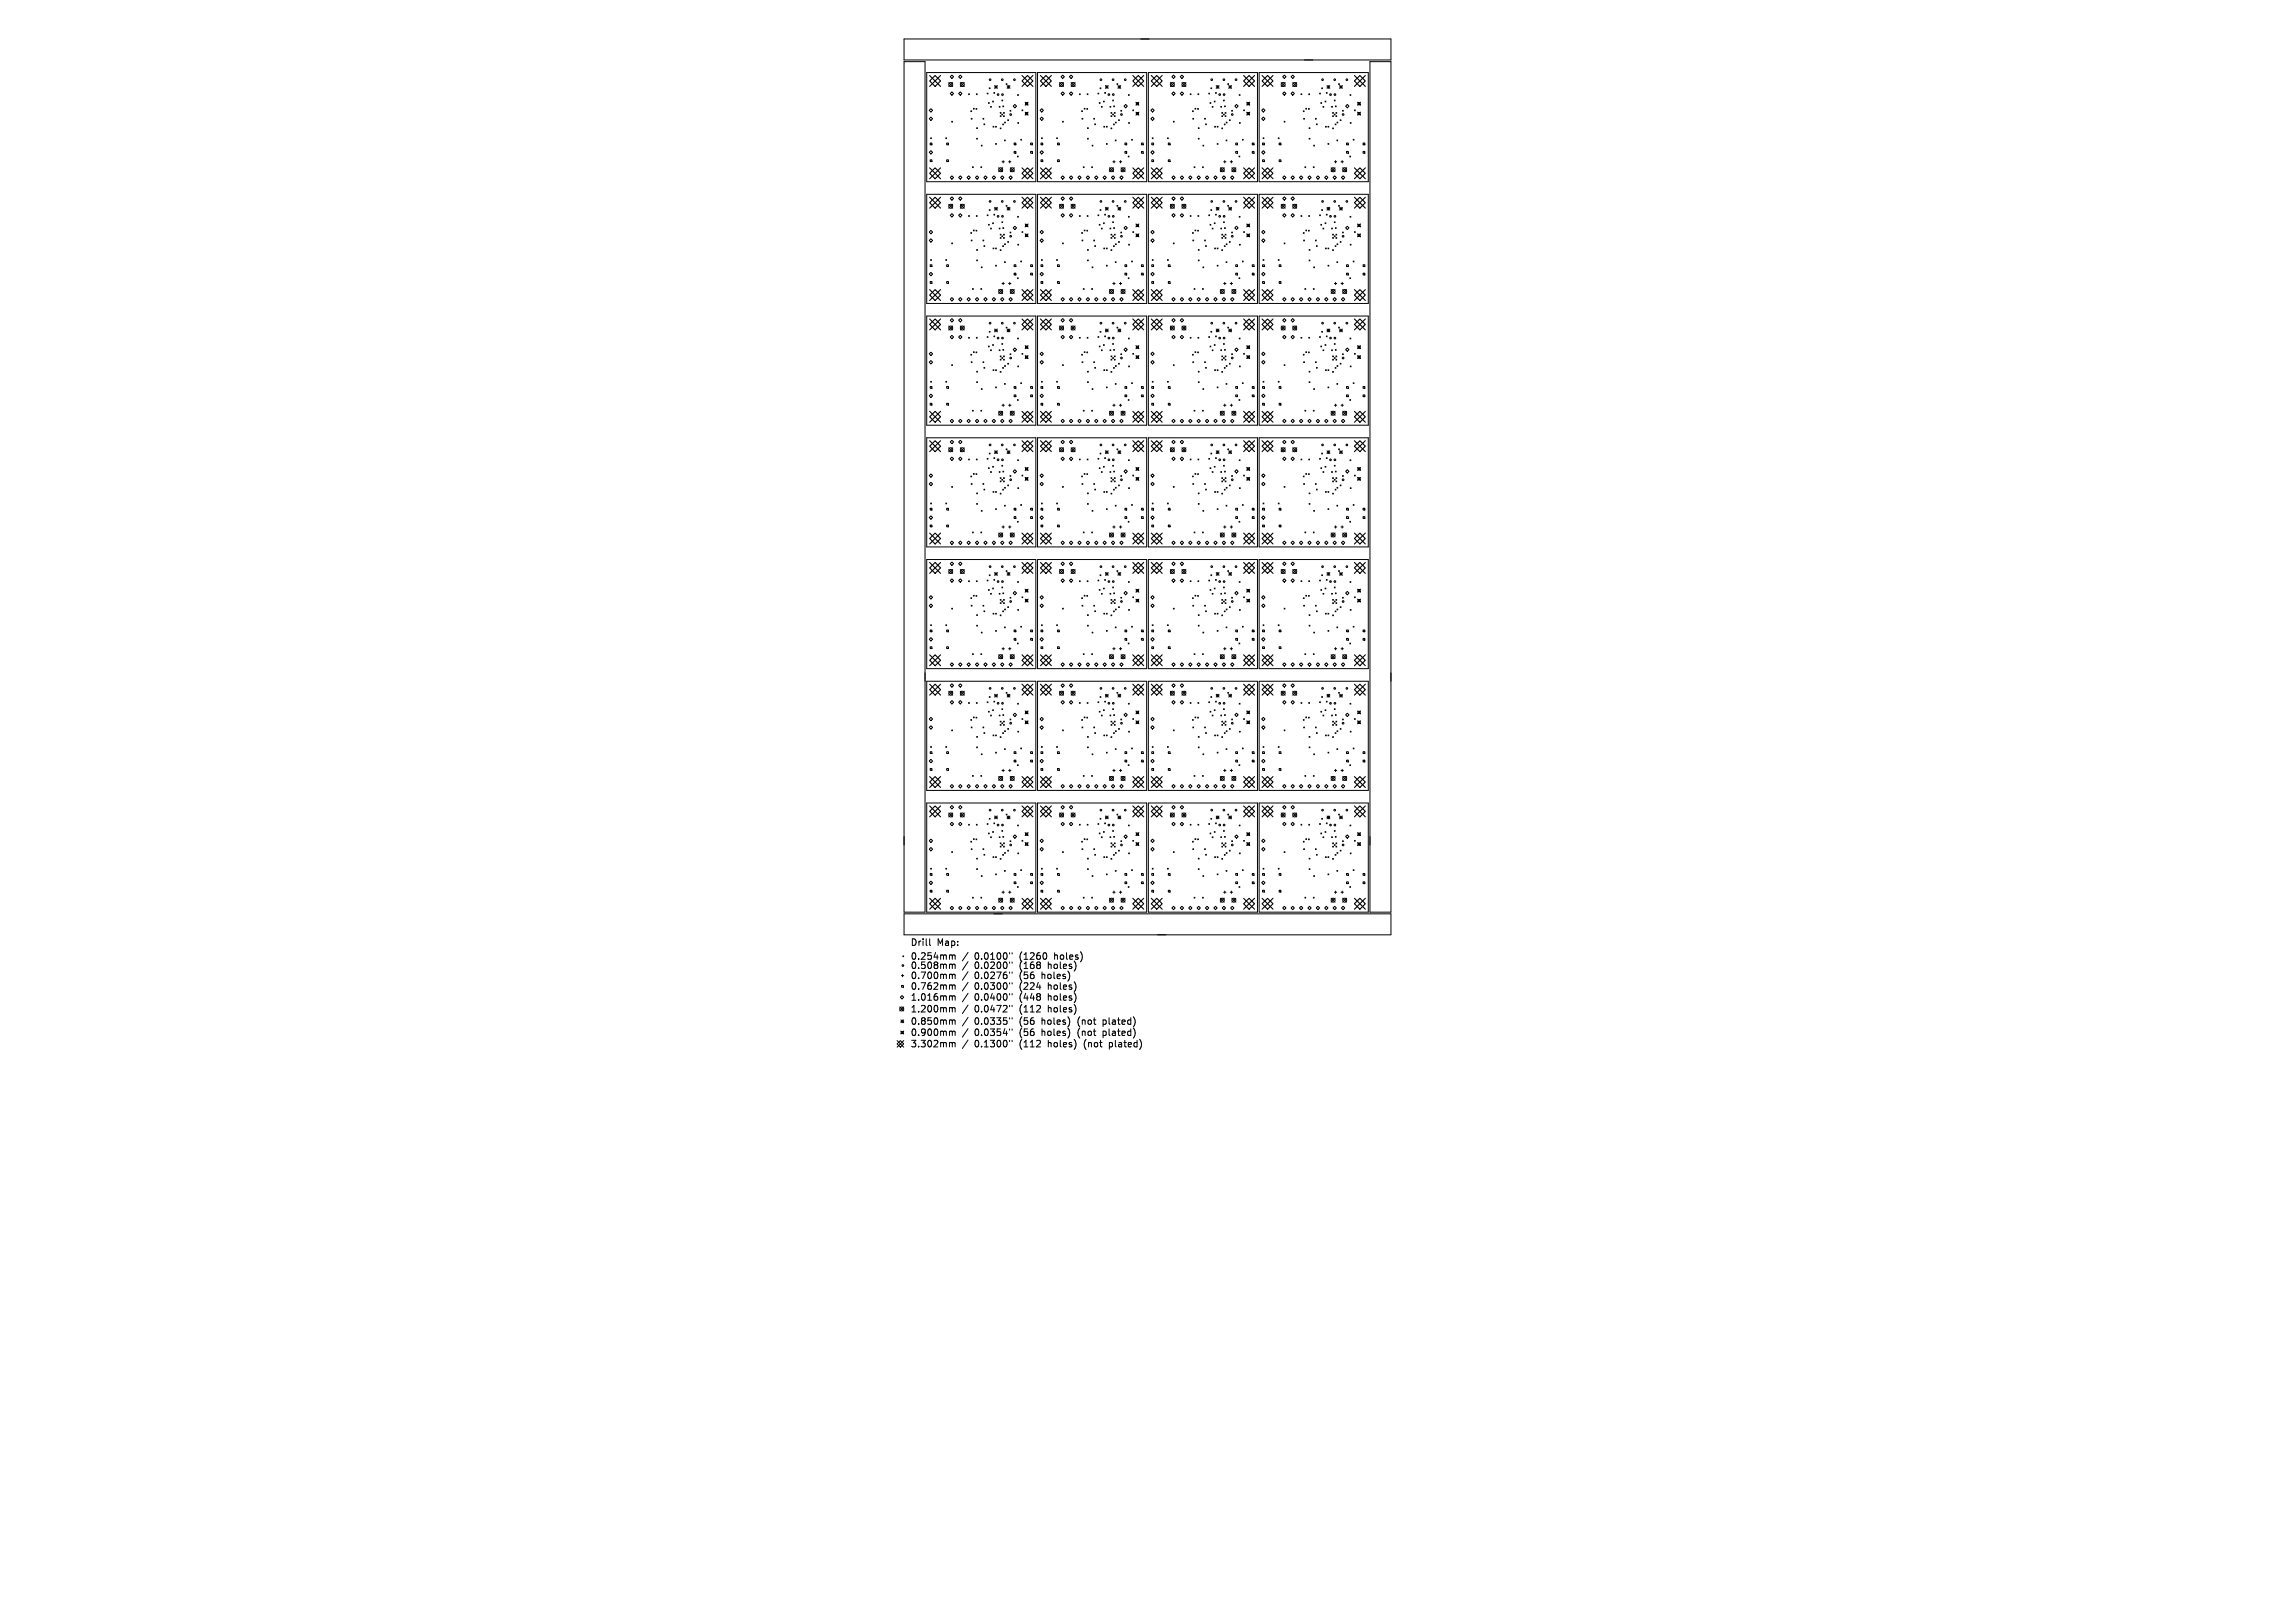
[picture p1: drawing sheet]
<svg xmlns="http://www.w3.org/2000/svg" width="297mm" height="210mm" viewBox="0 0 297 210" stroke-linecap="round" stroke-linejoin="round" font-family="sans-serif">
<defs><g id="words">
<g font-size="1.2">
<text x="117.8" y="122.5">Drill</text>
<text x="117.8" y="124.3">0.254mm</text>
<text x="117.8" y="125.5">0.508mm</text>
<text x="121.2" y="122.5">Map:</text>
<text x="126.1" y="124.3">0.0100&quot;</text>
<text x="126.1" y="125.5">0.0200&quot;</text>
<text x="132" y="124.3">(1260</text>
<text x="132" y="125.5">(168</text>
<text x="135.7" y="125.5">holes)</text>
<text x="136.6" y="124.3">holes)</text>
<text x="117.8" y="126.8">0.700mm</text>
<text x="117.8" y="128.2">0.762mm</text>
<text x="117.8" y="129.6">1.016mm</text>
<text x="117.8" y="131.1">1.200mm</text>
<text x="126.1" y="126.8">0.0276&quot;</text>
<text x="126.1" y="128.2">0.0300&quot;</text>
<text x="126.1" y="129.6">0.0400&quot;</text>
<text x="126.1" y="131.1">0.0472&quot;</text>
<text x="132" y="126.8">(56</text>
<text x="132" y="128.2">(224</text>
<text x="132" y="129.6">(448</text>
<text x="132" y="131.1">(112</text>
<text x="134.9" y="126.8">holes)</text>
<text x="135.7" y="128.2">holes)</text>
<text x="135.7" y="129.6">holes)</text>
<text x="135.7" y="131.1">holes)</text>
<text x="117.8" y="132.7">0.850mm</text>
<text x="117.8" y="134.2">0.900mm</text>
<text x="117.8" y="135.6">3.302mm</text>
<text x="126.1" y="132.7">0.0335&quot;</text>
<text x="126.1" y="134.2">0.0354&quot;</text>
<text x="126.1" y="135.6">0.1300&quot;</text>
<text x="132" y="132.7">(56</text>
<text x="132" y="134.2">(56</text>
<text x="132" y="135.6">(112</text>
<text x="134.9" y="132.7">holes)</text>
<text x="134.9" y="134.2">holes)</text>
<text x="135.7" y="135.6">holes)</text>
<text x="139.7" y="132.7">(not</text>
<text x="139.7" y="134.2">(not</text>
<text x="140.5" y="135.6">(not</text>
<text x="143" y="132.7">plated)</text>
<text x="143" y="134.2">plated)</text>
<text x="143.8" y="135.6">plated)</text>
</g>
</g></defs>
<g fill="none" stroke="#000" stroke-width=".13">
<path d="M117 8h2.7v110h-2.7zM117 5h63v2.8h-63zM119.9 9.4h14.2v14.1h-14.2zM120.3 14.3l.2-.2 .2 .2-.2 .2zM120.3 15.4l.2-.3 .2 .3-.2 .2zM120.3 19.7l.2-.2 .2 .2-.2 .2zM120.4 18.5h.2v.2h-.2zM120.4 17.8l.1 .1M120.5 17.8l-.1 .1M122.4 17.8l.1 .1M122.5 17.8l-.1 .1M122.5 18.5h.2v.2h-.2z"/>
<path d="M122.8 10.7l.5 .5M123 9.9l.2-.2 .2 .2-.2 .2zM123 12.1l.2-.2 .2 .2-.2 .2zM123.2 15.7l.1 .1M123.3 15.7l-.1 .1M123.3 10.7l-.5 .5M124.1 9.9l.2-.2 .2 .2-.2 .2zM124.1 12.1l.2-.2 .2 .2-.2 .2zM124.3 10.7l.5 .5M124.8 10.7l-.5 .5M125.3 12.1l.2 .2M125.5 12.1l-.2 .2"/>
<path d="M125.6 14.3l.1 .1M125.7 15.3l.1 .1M125.7 14.3l-.1 .1M125.8 15.3l-.1 .1M126 14l.1 .1M126.1 14l-.1 .1M126.3 14l.1 .1M126.3 12.1l.2 .2M126.4 16.5l.1 .1M126.4 17.9l.1 .1M126.4 14l-.1 .1M126.5 12.1l-.2 .2"/>
<path d="M126.5 16.5l-.1 .1M126.5 17.9l-.1 .1M127 18.8l.1 .1M127.1 18.8l-.1 .1M127.2 15.3l.1 .1M127.3 15.3l-.1 .1M127.3 16l.1 .1M127.4 16l-.1 .1M127.8 12.1l.1 .1M127.9 12.1l-.1 .1M127.9 13.3l.1 .1M128 13.3l-.1 .1"/>
<path d="M128 11.4l.1 .1M128.1 11.4l-.1 .1M128.2 13.8l.1 .1M128.3 13.8l-.1 .1M128.5 13.1l.1 .1M128.5 16.3l.1 .2M128.6 13.1l-.1 .1M128.6 12l.1 .1M128.6 16.3l-.1 .2M128.7 11.1l.4 .3M128.7 11.3h.4M128.7 12l-.1 .1"/>
<path d="M128.8 16.3l.1 .2M128.8 18.6l.1 .1M128.9 11.1v.3M128.9 18.6l-.1 .1M128.9 16.3l-.1 .2M129.1 11.1l-.4 .3M129.3 13.8l.1 .1M129.4 13.8l-.1 .1M129.4 16.6l.1 .1M129.4 14.6l.1 .1M129.4 15l.1 .1M129.5 16.6l-.1 .1"/>
<path d="M129.5 14.6l-.1 .1M129.5 15l-.1 .1M129.7 14.8l.1 .1M129.7 12.9l.1 .2M129.8 16l.1 .2M129.8 14.8l-.1 .1M129.8 12.9l-.1 .2M129.8 13.7l.1 .1M129.9 14.6l.1 .1M129.9 15l.1 .1M129.9 16l-.1 .2M129.9 13.7l-.1 .1"/>
<path d="M130 15l-.1 .1M130 14.6l-.1 .1M130 18.1l.1 .1M130 15.8l.1 .1M130.1 18.1l-.1 .1M130.1 15.8l-.1 .1M130.2 10.8l.1 .1M130.3 10.8l-.1 .1M130.3 11.3h.4M130.3 11.1l.4 .3M130.4 15.5l.1 .1M130.5 11.1v.3"/>
<path d="M130.5 15.5l-.1 .1M130.7 11.1l-.4 .3M130.7 14.3l.1 .1M130.8 14.3l-.1 .1M131.1 13.7l.2-.2 .3 .2-.3 .3zM131.2 18.5h.3v.2h-.3zM131.2 19.6h.3v.2h-.3zM131.7 12.2l.1 .1M131.7 15.9l.1 .1M131.8 12.2l-.1 .1M131.8 15.9l-.1 .1M132.1 18l.1 .1"/>
<path d="M132.2 18l-.1 .1M132.3 14.2l.1 .1M132.4 14.2l-.1 .1M132.7 13.2l.3 .4M132.7 14.5l.3 .4M132.7 13.3h.3v.3h-.3zM132.7 14.6h.3v.2h-.3zM133 13.2l-.3 .4M133 14.5l-.3 .4M133.4 18.5h.2v.2h-.2zM133.4 19.6h.2v.2h-.2zM134.3 9.4h14.1v14.1h-14.1z"/>
<path d="M134.6 19.7l.2-.2 .2 .2-.2 .2zM134.7 18.5h.2v.2h-.2zM134.8 17.8l.1 .1M134.8 14.1l.2 .2-.2 .2-.2-.2zM134.8 15.1l.2 .3-.2 .2-.2-.2zM134.9 17.8l-.1 .1M136.7 17.8l.1 .1M136.8 17.8l-.1 .1M136.9 18.5h.2v.2h-.2zM137.1 10.7l.5 .5M137.3 9.9l.2-.2 .2 .2-.2 .2zM137.3 12.1l.2-.2 .2 .2-.2 .2z"/>
<path d="M137.5 15.7l.1 .1M137.6 15.7l-.1 .1M137.6 10.7l-.5 .5M138.4 9.9l.2-.2 .2 .2-.2 .2zM138.4 12.1l.2-.2 .2 .2-.2 .2zM138.6 10.7l.5 .5M139.1 10.7l-.5 .5M139.7 12.1l.1 .2M139.8 12.1l-.1 .2M140 14.3l.1 .1M140 15.3l.1 .1M140.1 14.3l-.1 .1"/>
<path d="M140.1 15.3l-.1 .1M140.3 14l.1 .1M140.4 14l-.1 .1M140.6 14l.2 .1M140.7 12.1l.1 .2M140.7 16.5l.1 .1M140.7 17.9l.1 .1M140.8 14l-.2 .1M140.8 12.1l-.1 .2M140.8 16.5l-.1 .1M140.8 17.9l-.1 .1M141.3 18.8l.1 .1"/>
<path d="M141.4 18.8l-.1 .1M141.5 15.3l.2 .1M141.7 15.3l-.2 .1M141.7 16l.1 .1M141.8 16l-.1 .1M142.1 12.1l.1 .1M142.2 12.1l-.1 .1M142.3 13.3l.1 .1M142.4 13.3l-.1 .1M142.4 11.4l.1 .1M142.5 11.4l-.1 .1M142.5 13.8l.1 .1"/>
<path d="M142.6 13.8l-.1 .1M142.8 13.1l.1 .1M142.9 16.3l.1 .2M142.9 13.1l-.1 .1M143 12l.1 .1M143 16.3l-.1 .2M143.1 11.3h.3M143.1 11.1l.3 .3M143.1 12l-.1 .1M143.2 16.3l.1 .2M143.2 18.6l.1 .1M143.2 11.1v.3"/>
<path d="M143.3 18.6l-.1 .1M143.3 16.3l-.1 .2M143.4 11.1l-.3 .3M143.6 13.8l.2 .1M143.8 13.8l-.2 .1M143.8 16.6l.1 .1M143.8 14.6l.1 .1M143.8 15l.1 .1M143.9 16.6l-.1 .1M143.9 14.6l-.1 .1M143.9 15l-.1 .1M144 14.8l.1 .1"/>
<path d="M144 12.9l.1 .2M144.1 16l.1 .2M144.1 14.8l-.1 .1M144.1 12.9l-.1 .2M144.1 13.7l.1 .1M144.2 15l.1 .1M144.2 14.6l.1 .1M144.2 16l-.1 .2M144.2 13.7l-.1 .1M144.3 15l-.1 .1M144.3 14.6l-.1 .1M144.3 18.1l.1 .1"/>
<path d="M144.3 15.8l.2 .1M144.4 18.1l-.1 .1M144.5 15.8l-.2 .1M144.5 10.8l.2 .1M144.7 10.8l-.2 .1M144.7 11.3h.3M144.7 11.1l.3 .3M144.8 15.5l.1 .1M144.9 11.1v.3M144.9 15.5l-.1 .1M145 11.1l-.3 .3M145.1 14.3l.1 .1"/>
<path d="M145.2 14.3l-.1 .1M145.5 13.7l.2-.2 .2 .2-.2 .3zM145.6 18.5h.2v.2h-.2zM145.6 19.6h.2v.2h-.2zM146 12.2l.1 .1M146.1 15.9l.1 .1M146.1 12.2l-.1 .1M146.2 15.9l-.1 .1M146.4 18l.1 .1M146.5 18l-.1 .1M146.6 14.2l.1 .1M146.7 14.2l-.1 .1"/>
<path d="M147 13.2l.4 .4M147 14.5l.4 .4M147.1 13.3h.2v.3h-.2zM147.1 14.6h.2v.2h-.2zM147.4 14.5l-.4 .4M147.4 13.2l-.4 .4M147.7 18.5h.2v.2h-.2zM147.7 19.6h.2v.2h-.2zM148.6 9.4h14.1v14.1h-14.1zM148.9 19.7l.3-.2 .2 .2-.2 .2zM149.1 18.5h.2v.2h-.2zM149.1 17.8l.1 .1"/>
<path d="M149.2 14.1l.2 .2-.2 .2-.3-.2zM149.2 15.1l.2 .3-.2 .2-.3-.2zM149.2 17.8l-.1 .1M151.1 17.8l.1 .1M151.2 17.8l-.1 .1M151.2 18.5h.2v.2h-.2zM151.5 10.7l.5 .5M151.7 9.9l.2-.2 .2 .2-.2 .2zM151.7 12.1l.2-.2 .2 .2-.2 .2zM151.8 15.7l.2 .1M152 15.7l-.2 .1M152 10.7l-.5 .5"/>
<path d="M152.7 9.9l.3-.2 .2 .2-.2 .2zM152.7 12.1l.3-.2 .2 .2-.2 .2zM153 10.7l.5 .5M153.5 10.7l-.5 .5M154 12.1l.1 .2M154.1 12.1l-.1 .2M154.3 14.3l.1 .1M154.4 15.3l.1 .1M154.4 14.3l-.1 .1M154.5 15.3l-.1 .1M154.6 14l.2 .1M154.8 14l-.2 .1"/>
<path d="M155 14l.1 .1M155 12.1l.1 .2M155.1 16.5l.1 .1M155.1 17.9l.1 .1M155.1 14l-.1 .1M155.1 12.1l-.1 .2M155.2 16.5l-.1 .1M155.2 17.9l-.1 .1M155.7 18.8l.1 .1M155.8 18.8l-.1 .1M155.9 15.3l.1 .1M156 15.3l-.1 .1"/>
<path d="M156 16l.1 .1M156.1 16l-.1 .1M156.4 12.1l.1 .1M156.5 12.1l-.1 .1M156.6 13.3l.1 .1M156.7 13.3l-.1 .1M156.7 11.4l.1 .1M156.8 11.4l-.1 .1M156.9 13.8l.1 .1M157 13.8l-.1 .1M157.1 13.1l.1 .1M157.2 16.3l.1 .2"/>
<path d="M157.2 13.1l-.1 .1M157.3 12l.1 .1M157.3 16.3l-.1 .2M157.4 11.3h.4M157.4 11.1l.4 .3M157.4 12l-.1 .1M157.5 16.3l.1 .2M157.5 18.6l.1 .1M157.6 11.1v.3M157.6 18.6l-.1 .1M157.6 16.3l-.1 .2M157.8 11.1l-.4 .3"/>
<path d="M158 13.8l.1 .1M158.1 13.8l-.1 .1M158.1 16.6l.1 .1M158.1 14.6l.1 .1M158.1 15l.1 .1M158.2 16.6l-.1 .1M158.2 14.6l-.1 .1M158.2 15l-.1 .1M158.3 14.8l.1 .1M158.3 12.9l.1 .2M158.4 16l.1 .2M158.4 14.8l-.1 .1"/>
<path d="M158.4 12.9l-.1 .2M158.5 13.7l.1 .1M158.5 15l.2 .1M158.5 14.6l.2 .1M158.5 16l-.1 .2M158.6 13.7l-.1 .1M158.7 15l-.2 .1M158.7 14.6l-.2 .1M158.7 18.1l.1 .1M158.7 15.8l.1 .1M158.8 18.1l-.1 .1M158.8 15.8l-.1 .1"/>
<path d="M158.9 10.8l.1 .1M159 10.8l-.1 .1M159 11.3h.4M159 11.1l.4 .3M159.1 15.5l.1 .1M159.2 11.1v.3M159.2 15.5l-.1 .1M159.4 11.1l-.4 .3M159.4 14.3l.1 .1M159.5 14.3l-.1 .1M159.9 18.5h.2v.2h-.2zM159.9 19.6h.2v.2h-.2z"/>
<path d="M160 13.5l.2 .2-.2 .3-.2-.3zM160.4 12.2l.1 .1M160.4 15.9l.1 .1M160.5 12.2l-.1 .1M160.5 15.9l-.1 .1M160.8 18l.1 .1M160.9 18l-.1 .1M160.9 14.2l.1 .1M161 14.2l-.1 .1M161.3 13.2l.4 .4M161.3 14.5l.4 .4M161.4 13.3h.3v.3h-.3z"/>
<path d="M161.4 14.6h.3v.2h-.3zM161.7 14.5l-.4 .4M161.7 13.2l-.4 .4M162.1 18.5h.2v.2h-.2zM162.1 19.6h.2v.2h-.2zM163 9.4h14.1v14.1h-14.1zM163.4 18.5h.2v.2h-.2zM163.5 17.8l.1 .1M163.5 14.1l.2 .2-.2 .2-.2-.2zM163.5 15.1l.2 .3-.2 .2-.2-.2zM163.5 19.5l.2 .2-.2 .2-.2-.2zM163.6 17.8l-.1 .1"/>
<path d="M165.4 17.8l.1 .1M165.5 17.8l-.1 .1M165.5 18.5h.3v.2h-.3zM165.8 10.7l.5 .5M166 9.9l.2-.2 .2 .2-.2 .2zM166 12.1l.2-.2 .2 .2-.2 .2zM166.2 15.7l.1 .1M166.3 15.7l-.1 .1M166.3 10.7l-.5 .5M167.1 9.9l.2-.2 .2 .2-.2 .2zM167.1 12.1l.2-.2 .2 .2-.2 .2zM167.3 10.7l.5 .5"/>
<path d="M167.8 10.7l-.5 .5M168.4 12.1l.1 .2M168.5 12.1l-.1 .2M168.7 14.3l.1 .1M168.7 15.3l.1 .1M168.8 14.3l-.1 .1M168.8 15.3l-.1 .1M169 14l.1 .1M169.1 14l-.1 .1M169.3 14l.1 .1M169.4 12.1l.1 .2M169.4 16.5l.1 .1"/>
<path d="M169.4 17.9l.1 .1M169.4 14l-.1 .1M169.5 12.1l-.1 .2M169.5 16.5l-.1 .1M169.5 17.9l-.1 .1M170 18.8l.1 .1M170.1 18.8l-.1 .1M170.2 15.3l.1 .1M170.3 15.3l-.1 .1M170.4 16l.1 .1M170.5 16l-.1 .1M170.8 12.1l.1 .1"/>
<path d="M170.9 12.1l-.1 .1M170.9 13.3l.1 .1M171 13.3l-.1 .1M171 11.4l.2 .1M171.2 11.4l-.2 .1M171.2 13.8l.1 .1M171.3 13.8l-.1 .1M171.5 13.1l.1 .1M171.5 16.3l.1 .2M171.6 13.1l-.1 .1M171.6 12l.1 .1M171.6 16.3l-.1 .2"/>
<path d="M171.7 11.3h.4M171.7 11.1l.4 .3M171.7 12l-.1 .1M171.9 16.3l.1 .2M171.9 18.6l.1 .1M171.9 11.1v.3M172 18.6l-.1 .1M172 16.3l-.1 .2M172.1 11.1l-.4 .3M172.3 13.8l.1 .1M172.4 13.8l-.1 .1M172.5 16.6l.1 .1"/>
<path d="M172.5 15l.1 .1M172.5 14.6l.1 .1M172.6 16.6l-.1 .1M172.6 15l-.1 .1M172.6 14.6l-.1 .1M172.7 14.8l.1 .1M172.7 12.9l.1 .2M172.8 16l.1 .2M172.8 14.8l-.1 .1M172.8 12.9l-.1 .2M172.8 13.7l.1 .1M172.9 15l.1 .1"/>
<path d="M172.9 14.6l.1 .1M172.9 16l-.1 .2M172.9 13.7l-.1 .1M173 14.6l-.1 .1M173 15l-.1 .1M173 18.1l.1 .1M173 15.8l.1 .1M173.1 18.1l-.1 .1M173.1 15.8l-.1 .1M173.2 10.8l.1 .1M173.3 10.8l-.1 .1M173.4 11.3h.3"/>
<path d="M173.4 11.1l.3 .3M173.4 15.5l.1 .1M173.5 11.1v.3M173.5 15.5l-.1 .1M173.7 11.1l-.3 .3M173.7 14.3l.1 .1M173.8 14.3l-.1 .1M174.1 13.7l.3-.2 .2 .2-.2 .3zM174.3 18.5h.2v.2h-.2zM174.3 19.6h.2v.2h-.2zM174.7 12.2l.1 .1M174.7 15.9l.1 .1"/>
<path d="M174.8 12.2l-.1 .1M174.8 15.9l-.1 .1M175.1 18l.1 .1M175.2 18l-.1 .1M175.3 14.2l.1 .1M175.4 14.2l-.1 .1M175.7 13.2l.4 .4M175.7 14.5l.4 .4M175.7 13.3h.3v.3h-.3zM175.7 14.6h.3v.2h-.3zM176.1 13.2l-.4 .4M176.1 14.5l-.4 .4"/>
<path d="M176.4 18.5h.2v.2h-.2zM176.4 19.6h.2v.2h-.2zM177.3 8h2.7v110h-2.7zM119.9 25.1h14.2v14.2h-14.2zM120.3 30l.2-.2 .2 .2-.2 .2zM120.3 31.1l.2-.2 .2 .2-.2 .2zM120.3 35.5l.2-.3 .2 .3-.2 .2zM120.4 20.7h.2v.2h-.2zM120.4 34.3h.2v.2h-.2zM120.4 36.4h.2v.3h-.2zM120.4 33.6l.1 .1M120.5 33.6l-.1 .1"/>
<path d="M122.4 33.6l.1 .1M122.5 33.6l-.1 .1M122.5 20.7h.2v.2h-.2zM122.5 34.3h.2v.2h-.2zM122.5 36.4h.2v.3h-.2zM122.8 26.4l.5 .5M123 23l.2-.2 .2 .2-.2 .2zM123 25.7l.2-.2 .2 .2-.2 .2zM123 27.9l.2-.3 .2 .3-.2 .2zM123.2 31.4l.1 .2M123.2 38.5l.2 .2-.2 .2-.2-.2zM123.3 31.4l-.1 .2"/>
<path d="M123.3 26.4l-.5 .5M124.1 23l.2-.2 .2 .2-.2 .2zM124.1 25.7l.2-.2 .2 .2-.2 .2zM124.1 27.9l.2-.3 .2 .3-.2 .2zM124.3 38.5l.2 .2-.2 .2-.2-.2zM124.3 26.4l.5 .5M124.8 26.4l-.5 .5M125.1 23l.3-.2 .2 .2-.2 .2zM125.1 38.7l.3-.2 .2 .2-.2 .2zM125.3 27.9l.2 .1M125.5 27.9l-.2 .1M125.6 30.1l.1 .1"/>
<path d="M125.7 31.1l.1 .1M125.7 30.1l-.1 .1M125.8 31.1l-.1 .1M125.8 21.6l.2 .1M125.8 37.3l.2 .1M126 21.6l-.2 .1M126 37.3l-.2 .1M126 29.8l.1 .1M126.1 29.8l-.1 .1M126.2 23l.2-.2 .3 .2-.3 .2zM126.2 38.7l.2-.2 .3 .2-.3 .2zM126.3 29.8l.1 .1"/>
<path d="M126.3 27.9l.2 .1M126.4 32.3l.1 .1M126.4 33.6l.1 .2M126.4 29.8l-.1 .1M126.5 27.9l-.2 .1M126.5 32.3l-.1 .1M126.5 33.6l-.1 .2M126.9 21.6l.1 .1M126.9 37.3l.1 .1M127 34.5l.1 .1M127 21.6l-.1 .1M127 37.3l-.1 .1"/>
<path d="M127.1 34.5l-.1 .1M127.2 31.1l.1 .1M127.3 23l.2-.2 .3 .2-.3 .2zM127.3 31.1l-.1 .1M127.3 31.8l.1 .1M127.4 31.8l-.1 .1M127.5 38.5l.3 .2-.3 .2-.2-.2zM127.8 27.8l.1 .1M127.9 27.8l-.1 .1M127.9 29l.1 .1M128 29l-.1 .1M128 27.1l.1 .1"/>
<path d="M128.1 27.1l-.1 .1M128.2 29.5l.1 .1M128.3 29.5l-.1 .1M128.4 23l.2-.2 .2 .2-.2 .2zM128.5 28.8l.1 .1M128.5 32.1l.1 .1M128.6 28.8l-.1 .1M128.6 38.5l.2 .2-.2 .2-.2-.2zM128.6 27.7l.1 .1M128.6 32.1l-.1 .1M128.7 26.8l.4 .4M128.7 27h.4"/>
<path d="M128.7 27.7l-.1 .1M128.8 32.1l.1 .1M128.8 34.3l.1 .1M128.9 26.8v.4M128.9 34.3l-.1 .1M128.9 32.1l-.1 .1M129.1 26.8l-.4 .4M129.2 21.7l.6 .5M129.2 37.5l.6 .5M129.3 29.5l.1 .1M129.4 29.5l-.1 .1M129.4 32.3l.1 .1"/>
<path d="M129.4 30.7l.1 .1M129.4 30.3l.1 .1M129.5 23l.2-.2 .2 .2-.2 .2zM129.5 32.3l-.1 .1M129.5 30.3l-.1 .1M129.5 30.7l-.1 .1M129.7 30.5l.1 .1M129.7 28.7l.1 .1M129.7 20.9h.3M129.7 36.7h.3M129.7 38.5l.2 .2-.2 .2-.2-.2zM129.8 21.7l-.6 .5"/>
<path d="M129.8 37.5l-.6 .5M129.8 31.8l.1 .1M129.8 30.5l-.1 .1M129.8 28.7l-.1 .1M129.8 29.5l.1 .1M129.8 20.8v.3M129.8 36.5v.3M129.9 30.7l.1 .1M129.9 30.3l.1 .1M129.9 31.8l-.1 .1M129.9 29.5l-.1 .1M130 30.7l-.1 .1"/>
<path d="M130 30.3l-.1 .1M130 33.9l.1 .1M130 31.6l.1 .1M130.1 33.9l-.1 .1M130.1 31.6l-.1 .1M130.2 26.6l.1 .1M130.3 26.6l-.1 .1M130.3 27h.4M130.3 26.8l.4 .4M130.4 31.3l.1 .1M130.5 26.8v.4M130.5 31.3l-.1 .1"/>
<path d="M130.5 20.9h.3M130.5 36.7h.3M130.6 23l.2-.2 .2 .2-.2 .2zM130.7 20.8v.3M130.7 36.5v.3M130.7 26.8l-.4 .4M130.7 30l.1 .1M130.7 37.5l.6 .5M130.7 21.7l.6 .5M130.8 38.5l.2 .2-.2 .2-.2-.2zM130.8 30l-.1 .1M131.1 29.5l.2-.2 .3 .2-.3 .2z"/>
<path d="M131.2 34.3h.3v.2h-.3zM131.2 35.3h.3v.3h-.3zM131.3 21.7l-.6 .5M131.3 37.5l-.6 .5M131.7 20.2l.1 .1M131.7 36l.1 .1M131.7 28l.1 .1M131.7 31.6l.1 .1M131.8 20.2l-.1 .1M131.8 36l-.1 .1M131.8 28l-.1 .1M131.8 31.6l-.1 .1"/>
<path d="M132.1 33.8l.1 .1M132.2 33.8l-.1 .1M132.3 30l.1 .1M132.4 30l-.1 .1M132.7 29l.3 .4M132.7 30.3l.3 .3M132.7 29h.3v.3h-.3zM132.7 30.3h.3v.3h-.3zM133 29l-.3 .4M133 30.3l-.3 .3M133.4 34.3h.2v.2h-.2zM133.4 35.3h.2v.3h-.2z"/>
<path d="M134.3 25.1h14.1v14.2h-14.1zM134.6 35.5l.2-.3 .2 .3-.2 .2zM134.7 20.7h.2v.2h-.2zM134.7 34.3h.2v.2h-.2zM134.7 36.4h.2v.3h-.2zM134.8 33.6l.1 .1M134.8 29.8l.2 .2-.2 .2-.2-.2zM134.8 30.9l.2 .2-.2 .2-.2-.2zM134.9 33.6l-.1 .1M136.7 33.6l.1 .1M136.8 33.6l-.1 .1M136.9 20.7h.2v.2h-.2z"/>
<path d="M136.9 34.3h.2v.2h-.2zM136.9 36.4h.2v.3h-.2zM137.1 26.4l.5 .5M137.3 23l.2-.2 .2 .2-.2 .2zM137.3 25.7l.2-.2 .2 .2-.2 .2zM137.3 27.9l.2-.3 .2 .3-.2 .2zM137.5 31.4l.1 .2M137.5 38.5l.2 .2-.2 .2-.2-.2zM137.6 31.4l-.1 .2M137.6 26.4l-.5 .5M138.4 23l.2-.2 .2 .2-.2 .2zM138.4 25.7l.2-.2 .2 .2-.2 .2z"/>
<path d="M138.4 27.9l.2-.3 .2 .3-.2 .2zM138.6 38.5l.2 .2-.2 .2-.2-.2zM138.6 26.4l.5 .5M139.1 26.4l-.5 .5M139.7 27.9l.1 .1M139.7 22.8l.2 .2-.2 .2-.2-.2zM139.7 38.5l.2 .2-.2 .2-.2-.2zM139.8 27.9l-.1 .1M140 30.1l.1 .1M140 31.1l.1 .1M140.1 30.1l-.1 .1M140.1 31.1l-.1 .1"/>
<path d="M140.2 21.6l.1 .1M140.2 37.3l.1 .1M140.3 21.6l-.1 .1M140.3 37.3l-.1 .1M140.3 29.8l.1 .1M140.4 29.8l-.1 .1M140.6 23l.2-.2 .2 .2-.2 .2zM140.6 38.7l.2-.2 .2 .2-.2 .2zM140.6 29.8l.2 .1M140.7 27.9l.1 .1M140.7 32.3l.1 .1M140.7 33.6l.1 .2"/>
<path d="M140.8 29.8l-.2 .1M140.8 27.9l-.1 .1M140.8 32.3l-.1 .1M140.8 33.6l-.1 .2M141.3 21.6l.1 .1M141.3 37.3l.1 .1M141.3 34.5l.1 .1M141.4 21.6l-.1 .1M141.4 37.3l-.1 .1M141.4 34.5l-.1 .1M141.5 31.1l.2 .1M141.7 23l.2-.2 .2 .2-.2 .2z"/>
<path d="M141.7 38.7l.2-.2 .2 .2-.2 .2zM141.7 31.1l-.2 .1M141.7 31.8l.1 .1M141.8 31.8l-.1 .1M142.1 27.8l.1 .1M142.2 27.8l-.1 .1M142.3 29l.1 .1M142.4 29l-.1 .1M142.4 27.1l.1 .1M142.5 27.1l-.1 .1M142.5 29.5l.1 .1M142.6 29.5l-.1 .1"/>
<path d="M142.7 23l.3-.2 .2 .2-.2 .2zM142.8 28.8l.1 .1M142.9 32.1l.1 .1M142.9 28.8l-.1 .1M143 38.5l.2 .2-.2 .2-.3-.2zM143 32.1l-.1 .1M143 27.7l.1 .1M143.1 27h.3M143.1 26.8l.3 .4M143.1 27.7l-.1 .1M143.2 32.1l.1 .1M143.2 34.3l.1 .1"/>
<path d="M143.2 26.8v.4M143.3 34.3l-.1 .1M143.3 32.1l-.1 .1M143.4 26.8l-.3 .4M143.6 21.7l.5 .5M143.6 37.5l.5 .5M143.6 29.5l.2 .1M143.8 29.5l-.2 .1M143.8 32.3l.1 .1M143.8 30.7l.1 .1M143.8 30.3l.1 .1M143.8 23l.2-.2 .3 .2-.3 .2z"/>
<path d="M143.9 32.3l-.1 .1M143.9 30.3l-.1 .1M143.9 30.7l-.1 .1M144 30.5l.1 .1M144 28.7l.1 .1M144 20.9h.3M144 36.7h.3M144 38.5l.3 .2-.3 .2-.2-.2zM144.1 21.7l-.5 .5M144.1 37.5l-.5 .5M144.1 31.8l.1 .1M144.1 30.5l-.1 .1"/>
<path d="M144.1 28.7l-.1 .1M144.1 29.5l.1 .1M144.2 20.8v.3M144.2 36.5v.3M144.2 30.7l.1 .1M144.2 30.3l.1 .1M144.2 31.8l-.1 .1M144.2 29.5l-.1 .1M144.3 30.7l-.1 .1M144.3 30.3l-.1 .1M144.3 33.9l.1 .1M144.3 31.6l.2 .1"/>
<path d="M144.4 33.9l-.1 .1M144.5 31.6l-.2 .1M144.5 26.6l.2 .1M144.7 26.6l-.2 .1M144.7 27h.3M144.7 26.8l.3 .4M144.8 31.3l.1 .1M144.9 26.8v.4M144.9 31.3l-.1 .1M144.9 20.9h.3M144.9 36.7h.3M144.9 23l.2-.2 .3 .2-.3 .2z"/>
<path d="M145 20.8v.3M145 36.5v.3M145 26.8l-.3 .4M145.1 30l.1 .1M145.1 37.5l.5 .5M145.1 21.7l.5 .5M145.1 38.5l.3 .2-.3 .2-.2-.2zM145.2 30l-.1 .1M145.5 29.5l.2-.2 .2 .2-.2 .2zM145.6 34.3h.2v.2h-.2zM145.6 35.3h.2v.3h-.2zM145.6 21.7l-.5 .5"/>
<path d="M145.6 37.5l-.5 .5M146 20.2l.1 .1M146 36l.1 .1M146 28l.1 .1M146.1 31.6l.1 .1M146.1 20.2l-.1 .1M146.1 36l-.1 .1M146.1 28l-.1 .1M146.2 31.6l-.1 .1M146.4 33.8l.1 .1M146.5 33.8l-.1 .1M146.6 30l.1 .1"/>
<path d="M146.7 30l-.1 .1M147 30.3l.4 .3M147 29l.4 .4M147.1 29h.2v.3h-.2zM147.1 30.3h.2v.3h-.2zM147.4 30.3l-.4 .3M147.4 29l-.4 .4M147.7 34.3h.2v.2h-.2zM147.7 35.3h.2v.3h-.2zM148.6 25.1h14.1v14.2h-14.1zM148.9 35.5l.3-.3 .2 .3-.2 .2zM149.1 20.7h.2v.2h-.2z"/>
<path d="M149.1 34.3h.2v.2h-.2zM149.1 36.4h.2v.3h-.2zM149.1 33.6l.1 .1M149.2 29.8l.2 .2-.2 .2-.3-.2zM149.2 30.9l.2 .2-.2 .2-.3-.2zM149.2 33.6l-.1 .1M151.1 33.6l.1 .1M151.2 33.6l-.1 .1M151.2 20.7h.2v.2h-.2zM151.2 34.3h.2v.2h-.2zM151.2 36.4h.2v.3h-.2zM151.5 26.4l.5 .5"/>
<path d="M151.7 23l.2-.2 .2 .2-.2 .2zM151.7 25.7l.2-.2 .2 .2-.2 .2zM151.7 27.9l.2-.3 .2 .3-.2 .2zM151.8 31.4l.2 .2M151.9 38.5l.2 .2-.2 .2-.2-.2zM152 31.4l-.2 .2M152 26.4l-.5 .5M152.7 23l.3-.2 .2 .2-.2 .2zM152.7 25.7l.3-.2 .2 .2-.2 .2zM152.7 27.9l.3-.3 .2 .3-.2 .2zM153 38.5l.2 .2-.2 .2-.3-.2zM153 26.4l.5 .5"/>
<path d="M153.5 26.4l-.5 .5M153.8 23l.2-.2 .3 .2-.3 .2zM154 27.9l.1 .1M154 38.5l.3 .2-.3 .2-.2-.2zM154.1 27.9l-.1 .1M154.3 30.1l.1 .1M154.4 31.1l.1 .1M154.4 30.1l-.1 .1M154.5 31.1l-.1 .1M154.5 21.6l.1 .1M154.5 37.3l.1 .1M154.6 37.3l-.1 .1"/>
<path d="M154.6 21.6l-.1 .1M154.6 29.8l.2 .1M154.8 29.8l-.2 .1M154.9 23l.2-.2 .2 .2-.2 .2zM155 29.8l.1 .1M155 27.9l.1 .1M155.1 32.3l.1 .1M155.1 33.6l.1 .2M155.1 29.8l-.1 .1M155.1 38.5l.2 .2-.2 .2-.2-.2zM155.1 27.9l-.1 .1M155.2 32.3l-.1 .1"/>
<path d="M155.2 33.6l-.1 .2M155.6 21.6l.1 .1M155.6 37.3l.1 .1M155.7 34.5l.1 .1M155.7 21.6l-.1 .1M155.7 37.3l-.1 .1M155.8 34.5l-.1 .1M155.9 31.1l.1 .1M156 23l.2-.2 .2 .2-.2 .2zM156 31.1l-.1 .1M156 31.8l.1 .1M156.1 31.8l-.1 .1"/>
<path d="M156.2 38.5l.2 .2-.2 .2-.2-.2zM156.4 27.8l.1 .1M156.5 27.8l-.1 .1M156.6 29l.1 .1M156.7 29l-.1 .1M156.7 27.1l.1 .1M156.8 27.1l-.1 .1M156.9 29.5l.1 .1M157 29.5l-.1 .1M157.1 23l.2-.2 .2 .2-.2 .2zM157.1 38.7l.2-.2 .2 .2-.2 .2zM157.1 28.8l.1 .1"/>
<path d="M157.2 32.1l.1 .1M157.2 28.8l-.1 .1M157.3 32.1l-.1 .1M157.3 27.7l.1 .1M157.4 27h.4M157.4 26.8l.4 .4M157.4 27.7l-.1 .1M157.5 32.1l.1 .1M157.5 34.3l.1 .1M157.6 26.8v.4M157.6 34.3l-.1 .1M157.6 32.1l-.1 .1"/>
<path d="M157.8 26.8l-.4 .4M157.9 21.7l.5 .5M157.9 37.5l.5 .5M158 29.5l.1 .1M158.1 29.5l-.1 .1M158.1 32.3l.1 .1M158.1 30.3l.1 .1M158.1 30.7l.1 .1M158.2 23l.2-.2 .2 .2-.2 .2zM158.2 32.3l-.1 .1M158.2 30.3l-.1 .1M158.2 30.7l-.1 .1"/>
<path d="M158.3 30.5l.1 .1M158.3 28.7l.1 .1M158.4 20.9h.3M158.4 36.7h.3M158.4 38.5l.2 .2-.2 .2-.2-.2zM158.4 37.5l-.5 .5M158.4 21.7l-.5 .5M158.4 31.8l.1 .1M158.4 30.5l-.1 .1M158.4 28.7l-.1 .1M158.5 29.5l.1 .1M158.5 20.8v.3"/>
<path d="M158.5 36.5v.3M158.5 30.7l.2 .1M158.5 30.3l.2 .1M158.5 31.8l-.1 .1M158.6 29.5l-.1 .1M158.7 30.7l-.2 .1M158.7 30.3l-.2 .1M158.7 33.9l.1 .1M158.7 31.6l.1 .1M158.8 33.9l-.1 .1M158.8 31.6l-.1 .1M158.9 26.6l.1 .1"/>
<path d="M159 26.6l-.1 .1M159 27h.4M159 26.8l.4 .4M159.1 31.3l.1 .1M159.2 26.8v.4M159.2 31.3l-.1 .1M159.2 20.9h.3M159.2 36.7h.3M159.3 23l.2-.2 .2 .2-.2 .2zM159.4 20.8v.3M159.4 36.5v.3M159.4 26.8l-.4 .4"/>
<path d="M159.4 30l.1 .1M159.4 21.7l.5 .5M159.4 37.5l.5 .5M159.5 38.5l.2 .2-.2 .2-.2-.2zM159.5 30l-.1 .1M159.8 29.5l.2-.2 .2 .2-.2 .2zM159.9 34.3h.2v.2h-.2zM159.9 35.3h.2v.3h-.2zM159.9 21.7l-.5 .5M159.9 37.5l-.5 .5M160.3 20.2l.2 .1M160.3 36l.2 .1"/>
<path d="M160.4 28l.1 .1M160.4 31.6l.1 .1M160.5 20.2l-.2 .1M160.5 36l-.2 .1M160.5 28l-.1 .1M160.5 31.6l-.1 .1M160.8 33.8l.1 .1M160.9 33.8l-.1 .1M160.9 30l.1 .1M161 30l-.1 .1M161.3 29l.4 .4M161.3 30.3l.4 .3"/>
<path d="M161.4 29h.3v.3h-.3zM161.4 30.3h.3v.3h-.3zM161.7 29l-.4 .4M161.7 30.3l-.4 .3M162.1 34.3h.2v.2h-.2zM162.1 35.3h.2v.3h-.2zM163 25.1h14.1v14.2h-14.1zM163.4 20.7h.2v.2h-.2zM163.4 34.3h.2v.2h-.2zM163.4 36.4h.2v.3h-.2zM163.5 33.6l.1 .1M163.5 29.8l.2 .2-.2 .2-.2-.2z"/>
<path d="M163.5 30.9l.2 .2-.2 .2-.2-.2zM163.5 35.2l.2 .3-.2 .2-.2-.2zM163.6 33.6l-.1 .1M165.4 33.6l.1 .1M165.5 33.6l-.1 .1M165.5 20.7h.3v.2h-.3zM165.5 34.3h.3v.2h-.3zM165.5 36.4h.3v.3h-.3zM165.8 26.4l.5 .5M166 23l.2-.2 .2 .2-.2 .2zM166 25.7l.2-.2 .2 .2-.2 .2zM166 27.9l.2-.3 .2 .3-.2 .2z"/>
<path d="M166.2 31.4l.1 .2M166.2 38.5l.2 .2-.2 .2-.2-.2zM166.3 31.4l-.1 .2M166.3 26.4l-.5 .5M167.1 23l.2-.2 .2 .2-.2 .2zM167.1 25.7l.2-.2 .2 .2-.2 .2zM167.1 27.9l.2-.3 .2 .3-.2 .2zM167.3 38.5l.2 .2-.2 .2-.2-.2zM167.3 26.4l.5 .5M167.8 26.4l-.5 .5M168.2 23l.2-.2 .2 .2-.2 .2zM168.4 27.9l.1 .1"/>
<path d="M168.4 38.5l.2 .2-.2 .2-.2-.2zM168.5 27.9l-.1 .1M168.7 30.1l.1 .1M168.7 31.1l.1 .1M168.8 30.1l-.1 .1M168.8 31.1l-.1 .1M168.9 21.6l.1 .1M168.9 37.3l.1 .1M169 21.6l-.1 .1M169 37.3l-.1 .1M169 29.8l.1 .1M169.1 29.8l-.1 .1"/>
<path d="M169.3 23l.2-.2 .2 .2-.2 .2zM169.3 29.8l.1 .1M169.4 27.9l.1 .1M169.4 32.3l.1 .1M169.4 33.6l.1 .2M169.4 29.8l-.1 .1M169.5 38.5l.2 .2-.2 .2-.2-.2zM169.5 27.9l-.1 .1M169.5 32.3l-.1 .1M169.5 33.6l-.1 .2M170 21.6l.1 .1M170 37.3l.1 .1"/>
<path d="M170 34.5l.1 .1M170.1 21.6l-.1 .1M170.1 37.3l-.1 .1M170.1 34.5l-.1 .1M170.2 31.1l.1 .1M170.3 23l.3-.2 .2 .2-.2 .2zM170.3 31.1l-.1 .1M170.4 31.8l.1 .1M170.5 31.8l-.1 .1M170.6 38.5l.2 .2-.2 .2-.3-.2zM170.8 27.8l.1 .1M170.9 27.8l-.1 .1"/>
<path d="M170.9 29l.1 .1M171 29l-.1 .1M171 27.1l.2 .1M171.2 27.1l-.2 .1M171.2 29.5l.1 .1M171.3 29.5l-.1 .1M171.4 23l.2-.2 .3 .2-.3 .2zM171.5 28.8l.1 .1M171.5 32.1l.1 .1M171.6 28.8l-.1 .1M171.6 38.5l.3 .2-.3 .2-.2-.2zM171.6 27.7l.1 .1"/>
<path d="M171.6 32.1l-.1 .1M171.7 27h.4M171.7 26.8l.4 .4M171.7 27.7l-.1 .1M171.9 32.1l.1 .1M171.9 34.3l.1 .1M171.9 26.8v.4M172 32.1l-.1 .1M172 34.3l-.1 .1M172.1 26.8l-.4 .4M172.3 21.7l.5 .5M172.3 37.5l.5 .5"/>
<path d="M172.3 29.5l.1 .1M172.4 29.5l-.1 .1M172.5 32.3l.1 .1M172.5 30.3l.1 .1M172.5 30.7l.1 .1M172.5 23l.2-.2 .2 .2-.2 .2zM172.5 38.7l.2-.2 .2 .2-.2 .2zM172.6 32.3l-.1 .1M172.6 30.3l-.1 .1M172.6 30.7l-.1 .1M172.7 30.5l.1 .1M172.7 28.7l.1 .1"/>
<path d="M172.7 20.9h.3M172.7 36.7h.3M172.8 21.7l-.5 .5M172.8 37.5l-.5 .5M172.8 31.8l.1 .1M172.8 30.5l-.1 .1M172.8 28.7l-.1 .1M172.8 29.5l.1 .1M172.8 20.8v.3M172.8 36.5v.3M172.9 30.7l.1 .1M172.9 30.3l.1 .1"/>
<path d="M172.9 31.8l-.1 .1M172.9 29.5l-.1 .1M173 30.7l-.1 .1M173 30.3l-.1 .1M173 33.9l.1 .1M173 31.6l.1 .1M173.1 33.9l-.1 .1M173.1 31.6l-.1 .1M173.2 26.6l.1 .1M173.3 26.6l-.1 .1M173.4 27h.3M173.4 26.8l.3 .4"/>
<path d="M173.4 31.3l.1 .1M173.5 26.8v.4M173.5 31.3l-.1 .1M173.5 20.9h.3M173.5 36.7h.3M173.6 23l.2-.2 .2 .2-.2 .2zM173.6 38.7l.2-.2 .2 .2-.2 .2zM173.7 20.8v.3M173.7 36.5v.3M173.7 26.8l-.3 .4M173.7 30l.1 .1M173.8 21.7l.5 .5"/>
<path d="M173.8 37.5l.5 .5M173.8 30l-.1 .1M174.1 29.5l.3-.2 .2 .2-.2 .2zM174.3 34.3h.2v.2h-.2zM174.3 35.3h.2v.3h-.2zM174.3 21.7l-.5 .5M174.3 37.5l-.5 .5M174.7 20.2l.1 .1M174.7 36l.1 .1M174.7 28l.1 .1M174.7 31.6l.1 .1M174.8 20.2l-.1 .1"/>
<path d="M174.8 36l-.1 .1M174.8 28l-.1 .1M174.8 31.6l-.1 .1M175.1 33.8l.1 .1M175.2 33.8l-.1 .1M175.3 30l.1 .1M175.4 30l-.1 .1M175.7 29l.4 .4M175.7 30.3l.4 .3M175.7 29h.3v.3h-.3zM175.7 30.3h.3v.3h-.3zM176.1 29l-.4 .4"/>
<path d="M176.1 30.3l-.4 .3M176.4 34.3h.2v.2h-.2zM176.4 35.3h.2v.3h-.2zM119.9 56.6h14.2v14.2h-14.2zM119.9 40.9h14.2v14.1h-14.2zM120.3 45.8l.2-.2 .2 .2-.2 .2zM120.3 46.9l.2-.2 .2 .2-.2 .2zM120.3 51.2l.2-.2 .2 .2-.2 .2zM120.4 50h.2v.2h-.2zM120.4 52.2h.2v.2h-.2zM120.4 49.3l.1 .1M120.5 49.3l-.1 .1"/>
<path d="M122.4 49.3l.1 .1M122.5 49.3l-.1 .1M122.5 50h.2v.2h-.2zM122.5 52.2h.2v.2h-.2zM122.8 42.2l.5 .5M122.8 57.9l.5 .6M123 41.4l.2-.2 .2 .2-.2 .3zM123 57.2l.2-.2 .2 .2-.2 .2zM123.2 47.2l.1 .1M123.2 43.4l.2 .2-.2 .2-.2-.2zM123.2 54.3l.2 .2-.2 .2-.2-.2zM123.2 59.1l.2 .3-.2 .2-.2-.2z"/>
<path d="M123.3 47.2l-.1 .1M123.3 42.2l-.5 .5M123.3 57.9l-.5 .6M124.1 41.4l.2-.2 .2 .2-.2 .3zM124.1 57.2l.2-.2 .2 .2-.2 .2zM124.3 43.4l.2 .2-.2 .2-.2-.2zM124.3 54.3l.2 .2-.2 .2-.2-.2zM124.3 59.1l.2 .3-.2 .2-.2-.2zM124.3 42.2l.5 .5M124.3 57.9l.5 .6M124.8 42.2l-.5 .5M124.8 57.9l-.5 .6"/>
<path d="M125.1 54.5l.3-.2 .2 .2-.2 .2zM125.3 43.6l.2 .2M125.3 59.4l.2 .1M125.5 43.6l-.2 .2M125.5 59.4l-.2 .1M125.6 45.8l.1 .2M125.7 46.8l.1 .1M125.7 45.8l-.1 .2M125.8 46.8l-.1 .1M125.8 53.1l.2 .1M126 53.1l-.2 .1M126 45.5l.1 .1"/>
<path d="M126.1 45.5l-.1 .1M126.2 54.5l.2-.2 .3 .2-.3 .2zM126.3 45.5l.1 .2M126.3 43.6l.2 .2M126.3 59.4l.2 .1M126.4 48l.1 .1M126.4 49.4l.1 .1M126.4 45.5l-.1 .2M126.5 43.6l-.2 .2M126.5 59.4l-.2 .1M126.5 48l-.1 .1M126.5 49.4l-.1 .1"/>
<path d="M126.9 53.1l.1 .1M127 50.3l.1 .1M127 53.1l-.1 .1M127.1 50.3l-.1 .1M127.2 46.8l.1 .1M127.3 46.8l-.1 .1M127.3 47.5l.1 .1M127.4 47.5l-.1 .1M127.5 54.3l.3 .2-.3 .2-.2-.2zM127.8 43.6l.1 .1M127.8 59.3l.1 .1M127.9 43.6l-.1 .1"/>
<path d="M127.9 59.3l-.1 .1M127.9 44.8l.1 .1M128 44.8l-.1 .1M128 42.9l.1 .1M128 58.6l.1 .1M128.1 42.9l-.1 .1M128.1 58.6l-.1 .1M128.2 45.3l.1 .1M128.3 45.3l-.1 .1M128.5 44.6l.1 .1M128.5 47.8l.1 .2M128.6 44.6l-.1 .1"/>
<path d="M128.6 54.3l.2 .2-.2 .2-.2-.2zM128.6 43.5l.1 .1M128.6 59.2l.1 .1M128.6 47.8l-.1 .2M128.7 42.6l.4 .3M128.7 42.8h.4M128.7 58.3l.4 .4M128.7 58.5h.4M128.7 43.5l-.1 .1M128.7 59.2l-.1 .1M128.8 47.8l.1 .2M128.8 50.1l.1 .1"/>
<path d="M128.9 42.6v.3M128.9 58.3v.4M128.9 47.8l-.1 .2M128.9 50.1l-.1 .1M129.1 42.6l-.4 .3M129.1 58.3l-.4 .4M129.2 53.2l.6 .5M129.3 45.3l.1 .1M129.4 45.3l-.1 .1M129.4 48.1l.1 .1M129.4 46.1l.1 .1M129.4 46.5l.1 .1"/>
<path d="M129.5 48.1l-.1 .1M129.5 46.1l-.1 .1M129.5 46.5l-.1 .1M129.7 46.3l.1 .1M129.7 44.5l.1 .1M129.7 52.4h.3M129.7 54.3l.2 .2-.2 .2-.2-.2zM129.8 53.2l-.6 .5M129.8 47.6l.1 .1M129.8 46.3l-.1 .1M129.8 44.5l-.1 .1M129.8 45.2l.1 .1"/>
<path d="M129.8 52.3v.3M129.9 46.5l.1 .1M129.9 46.1l.1 .1M129.9 47.6l-.1 .1M129.9 45.2l-.1 .1M130 46.5l-.1 .1M130 46.1l-.1 .1M130 49.6l.1 .1M130 47.3l.1 .1M130.1 49.6l-.1 .1M130.1 47.3l-.1 .1M130.2 42.3l.1 .1"/>
<path d="M130.2 58.1l.1 .1M130.3 42.3l-.1 .1M130.3 58.1l-.1 .1M130.3 42.8h.4M130.3 58.5h.4M130.3 42.6l.4 .3M130.3 58.3l.4 .4M130.4 47l.1 .1M130.5 42.6v.3M130.5 58.3v.4M130.5 47l-.1 .1M130.5 52.4h.3"/>
<path d="M130.7 52.3v.3M130.7 58.3l-.4 .4M130.7 42.6l-.4 .3M130.7 45.8l.1 .1M130.7 53.2l.6 .5M130.8 54.3l.2 .2-.2 .2-.2-.2zM130.8 45.8l-.1 .1M131.1 45.2l.2-.2 .3 .2-.3 .3zM131.2 50h.3v.2h-.3zM131.2 51.1h.3v.2h-.3zM131.3 53.2l-.6 .5M131.7 51.7l.1 .1"/>
<path d="M131.7 43.7l.1 .2M131.7 59.5l.1 .1M131.7 47.4l.1 .1M131.8 51.7l-.1 .1M131.8 43.7l-.1 .2M131.8 59.5l-.1 .1M131.8 47.4l-.1 .1M132.1 49.5l.1 .1M132.2 49.5l-.1 .1M132.3 45.7l.1 .1M132.4 45.7l-.1 .1M132.7 44.7l.3 .4"/>
<path d="M132.7 46l.3 .4M132.7 44.8h.3v.3h-.3zM132.7 46.1h.3v.2h-.3zM133 46l-.3 .4M133 44.7l-.3 .4M133.4 50h.2v.2h-.2zM133.4 51.1h.2v.2h-.2zM134.3 56.6h14.1v14.2h-14.1zM134.3 40.9h14.1v14.1h-14.1zM134.6 51.2l.2-.2 .2 .2-.2 .2zM134.7 50h.2v.2h-.2zM134.7 52.2h.2v.2h-.2z"/>
<path d="M134.8 49.3l.1 .1M134.8 45.6l.2 .2-.2 .2-.2-.2zM134.8 46.7l.2 .2-.2 .2-.2-.2zM134.9 49.3l-.1 .1M136.7 49.3l.1 .1M136.8 49.3l-.1 .1M136.9 50h.2v.2h-.2zM136.9 52.2h.2v.2h-.2zM137.1 42.2l.5 .5M137.1 57.9l.5 .6M137.3 41.4l.2-.2 .2 .2-.2 .3zM137.3 57.2l.2-.2 .2 .2-.2 .2z"/>
<path d="M137.5 47.2l.1 .1M137.5 43.4l.2 .2-.2 .2-.2-.2zM137.5 54.3l.2 .2-.2 .2-.2-.2zM137.5 59.1l.2 .3-.2 .2-.2-.2zM137.6 47.2l-.1 .1M137.6 42.2l-.5 .5M137.6 57.9l-.5 .6M138.4 41.4l.2-.2 .2 .2-.2 .3zM138.4 57.2l.2-.2 .2 .2-.2 .2zM138.6 43.4l.2 .2-.2 .2-.2-.2zM138.6 54.3l.2 .2-.2 .2-.2-.2zM138.6 59.1l.2 .3-.2 .2-.2-.2z"/>
<path d="M138.6 42.2l.5 .5M138.6 57.9l.5 .6M139.1 42.2l-.5 .5M139.1 57.9l-.5 .6M139.7 43.6l.1 .2M139.7 59.4l.1 .1M139.7 54.3l.2 .2-.2 .2-.2-.2zM139.8 43.6l-.1 .2M139.8 59.4l-.1 .1M140 45.8l.1 .2M140 46.8l.1 .1M140.1 45.8l-.1 .2"/>
<path d="M140.1 46.8l-.1 .1M140.2 53.1l.1 .1M140.3 53.1l-.1 .1M140.3 45.5l.1 .1M140.4 45.5l-.1 .1M140.6 54.5l.2-.2 .2 .2-.2 .2zM140.6 45.5l.2 .2M140.7 43.6l.1 .2M140.7 59.4l.1 .1M140.7 48l.1 .1M140.7 49.4l.1 .1M140.8 45.5l-.2 .2"/>
<path d="M140.8 43.6l-.1 .2M140.8 59.4l-.1 .1M140.8 48l-.1 .1M140.8 49.4l-.1 .1M141.3 53.1l.1 .1M141.3 50.3l.1 .1M141.4 53.1l-.1 .1M141.4 50.3l-.1 .1M141.5 46.8l.2 .1M141.7 54.5l.2-.2 .2 .2-.2 .2zM141.7 46.8l-.2 .1M141.7 47.5l.1 .1"/>
<path d="M141.8 47.5l-.1 .1M142.1 43.6l.1 .1M142.1 59.3l.1 .1M142.2 43.6l-.1 .1M142.2 59.3l-.1 .1M142.3 44.8l.1 .1M142.4 44.8l-.1 .1M142.4 42.9l.1 .1M142.4 58.6l.1 .1M142.5 42.9l-.1 .1M142.5 58.6l-.1 .1M142.5 45.3l.1 .1"/>
<path d="M142.6 45.3l-.1 .1M142.8 44.6l.1 .1M142.9 47.8l.1 .2M142.9 44.6l-.1 .1M143 54.3l.2 .2-.2 .2-.3-.2zM143 47.8l-.1 .2M143 43.5l.1 .1M143 59.2l.1 .1M143.1 42.8h.3M143.1 58.5h.3M143.1 42.6l.3 .3M143.1 58.3l.3 .4"/>
<path d="M143.1 43.5l-.1 .1M143.1 59.2l-.1 .1M143.2 47.8l.1 .2M143.2 50.1l.1 .1M143.2 42.6v.3M143.2 58.3v.4M143.3 50.1l-.1 .1M143.3 47.8l-.1 .2M143.4 42.6l-.3 .3M143.4 58.3l-.3 .4M143.6 53.2l.5 .5M143.6 45.3l.2 .1"/>
<path d="M143.8 45.3l-.2 .1M143.8 48.1l.1 .1M143.8 46.1l.1 .1M143.8 46.5l.1 .1M143.9 48.1l-.1 .1M143.9 46.1l-.1 .1M143.9 46.5l-.1 .1M144 46.3l.1 .1M144 44.5l.1 .1M144 52.4h.3M144 54.3l.3 .2-.3 .2-.2-.2zM144.1 53.2l-.5 .5"/>
<path d="M144.1 47.6l.1 .1M144.1 46.3l-.1 .1M144.1 44.5l-.1 .1M144.1 45.2l.1 .1M144.2 52.3v.3M144.2 46.5l.1 .1M144.2 46.1l.1 .1M144.2 47.6l-.1 .1M144.2 45.2l-.1 .1M144.3 46.5l-.1 .1M144.3 46.1l-.1 .1M144.3 49.6l.1 .1"/>
<path d="M144.3 47.3l.2 .1M144.4 49.6l-.1 .1M144.5 47.3l-.2 .1M144.5 42.3l.2 .1M144.5 58.1l.2 .1M144.7 42.3l-.2 .1M144.7 58.1l-.2 .1M144.7 42.8h.3M144.7 58.5h.3M144.7 42.6l.3 .3M144.7 58.3l.3 .4M144.8 47l.1 .1"/>
<path d="M144.9 42.6v.3M144.9 58.3v.4M144.9 47l-.1 .1M144.9 52.4h.3M145 52.3v.3M145 58.3l-.3 .4M145 42.6l-.3 .3M145.1 45.8l.1 .1M145.1 53.2l.5 .5M145.1 54.3l.3 .2-.3 .2-.2-.2zM145.2 45.8l-.1 .1M145.5 45.2l.2-.2 .2 .2-.2 .3z"/>
<path d="M145.6 50h.2v.2h-.2zM145.6 51.1h.2v.2h-.2zM145.6 53.2l-.5 .5M146 51.7l.1 .1M146 43.7l.1 .2M146 59.5l.1 .1M146.1 47.4l.1 .1M146.1 51.7l-.1 .1M146.1 59.5l-.1 .1M146.1 43.7l-.1 .2M146.2 47.4l-.1 .1M146.4 49.5l.1 .1"/>
<path d="M146.5 49.5l-.1 .1M146.6 45.7l.1 .1M146.7 45.7l-.1 .1M147 44.7l.4 .4M147 46l.4 .4M147.1 44.8h.2v.3h-.2zM147.1 46.1h.2v.2h-.2zM147.4 46l-.4 .4M147.4 44.7l-.4 .4M147.7 50h.2v.2h-.2zM147.7 51.1h.2v.2h-.2zM148.6 40.9h14.1v14.1h-14.1z"/>
<path d="M148.6 56.6h14.1v14.2h-14.1zM148.9 51.2l.3-.2 .2 .2-.2 .2zM149.1 50h.2v.2h-.2zM149.1 52.2h.2v.2h-.2zM149.1 49.3l.1 .1M149.2 45.6l.2 .2-.2 .2-.3-.2zM149.2 46.7l.2 .2-.2 .2-.3-.2zM149.2 49.3l-.1 .1M151.1 49.3l.1 .1M151.2 49.3l-.1 .1M151.2 50h.2v.2h-.2zM151.2 52.2h.2v.2h-.2z"/>
<path d="M151.5 42.2l.5 .5M151.5 57.9l.5 .6M151.7 41.4l.2-.2 .2 .2-.2 .3zM151.7 57.2l.2-.2 .2 .2-.2 .2zM151.8 47.2l.2 .1M151.9 43.4l.2 .2-.2 .2-.2-.2zM151.9 54.3l.2 .2-.2 .2-.2-.2zM151.9 59.1l.2 .3-.2 .2-.2-.2zM152 47.2l-.2 .1M152 42.2l-.5 .5M152 57.9l-.5 .6M152.7 41.4l.3-.2 .2 .2-.2 .3z"/>
<path d="M152.7 57.2l.3-.2 .2 .2-.2 .2zM153 43.4l.2 .2-.2 .2-.3-.2zM153 54.3l.2 .2-.2 .2-.3-.2zM153 59.1l.2 .3-.2 .2-.3-.2zM153 42.2l.5 .5M153 57.9l.5 .6M153.5 42.2l-.5 .5M153.5 57.9l-.5 .6M154 43.6l.1 .2M154 59.4l.1 .1M154 54.3l.3 .2-.3 .2-.2-.2zM154.1 43.6l-.1 .2"/>
<path d="M154.1 59.4l-.1 .1M154.3 45.8l.1 .2M154.4 46.8l.1 .1M154.4 45.8l-.1 .2M154.5 46.8l-.1 .1M154.5 53.1l.1 .1M154.6 53.1l-.1 .1M154.6 45.5l.2 .1M154.8 45.5l-.2 .1M155 45.5l.1 .2M155 43.6l.1 .2M155 59.4l.1 .1"/>
<path d="M155.1 48l.1 .1M155.1 49.4l.1 .1M155.1 45.5l-.1 .2M155.1 54.3l.2 .2-.2 .2-.2-.2zM155.1 43.6l-.1 .2M155.1 59.4l-.1 .1M155.2 48l-.1 .1M155.2 49.4l-.1 .1M155.6 53.1l.1 .1M155.7 50.3l.1 .1M155.7 53.1l-.1 .1M155.8 50.3l-.1 .1"/>
<path d="M155.9 46.8l.1 .1M156 46.8l-.1 .1M156 47.5l.1 .1M156.1 47.5l-.1 .1M156.2 54.3l.2 .2-.2 .2-.2-.2zM156.4 43.6l.1 .1M156.4 59.3l.1 .1M156.5 43.6l-.1 .1M156.5 59.3l-.1 .1M156.6 44.8l.1 .1M156.7 44.8l-.1 .1M156.7 42.9l.1 .1"/>
<path d="M156.7 58.6l.1 .1M156.8 42.9l-.1 .1M156.8 58.6l-.1 .1M156.9 45.3l.1 .1M157 45.3l-.1 .1M157.1 54.5l.2-.2 .2 .2-.2 .2zM157.1 44.6l.1 .1M157.2 47.8l.1 .2M157.2 44.6l-.1 .1M157.3 47.8l-.1 .2M157.3 43.5l.1 .1M157.3 59.2l.1 .1"/>
<path d="M157.4 42.8h.4M157.4 58.5h.4M157.4 42.6l.4 .3M157.4 58.3l.4 .4M157.4 43.5l-.1 .1M157.4 59.2l-.1 .1M157.5 47.8l.1 .2M157.5 50.1l.1 .1M157.6 42.6v.3M157.6 58.3v.4M157.6 50.1l-.1 .1M157.6 47.8l-.1 .2"/>
<path d="M157.8 42.6l-.4 .3M157.8 58.3l-.4 .4M157.9 53.2l.5 .5M158 45.3l.1 .1M158.1 45.3l-.1 .1M158.1 48.1l.1 .1M158.1 46.1l.1 .1M158.1 46.5l.1 .1M158.2 48.1l-.1 .1M158.2 46.1l-.1 .1M158.2 46.5l-.1 .1M158.3 46.3l.1 .1"/>
<path d="M158.3 44.5l.1 .1M158.4 52.4h.3M158.4 54.3l.2 .2-.2 .2-.2-.2zM158.4 53.2l-.5 .5M158.4 47.6l.1 .1M158.4 46.3l-.1 .1M158.4 44.5l-.1 .1M158.5 45.2l.1 .1M158.5 52.3v.3M158.5 46.5l.2 .1M158.5 46.1l.2 .1M158.5 47.6l-.1 .1"/>
<path d="M158.6 45.2l-.1 .1M158.7 46.5l-.2 .1M158.7 46.1l-.2 .1M158.7 49.6l.1 .1M158.7 47.3l.1 .1M158.8 49.6l-.1 .1M158.8 47.3l-.1 .1M158.9 58.1l.1 .1M158.9 42.3l.1 .1M159 42.3l-.1 .1M159 58.1l-.1 .1M159 42.8h.4"/>
<path d="M159 58.5h.4M159 42.6l.4 .3M159 58.3l.4 .4M159.1 47l.1 .1M159.2 42.6v.3M159.2 58.3v.4M159.2 47l-.1 .1M159.2 52.4h.3M159.4 52.3v.3M159.4 42.6l-.4 .3M159.4 58.3l-.4 .4M159.4 45.8l.1 .1"/>
<path d="M159.4 53.2l.5 .5M159.5 54.3l.2 .2-.2 .2-.2-.2zM159.5 45.8l-.1 .1M159.9 50h.2v.2h-.2zM159.9 51.1h.2v.2h-.2zM159.9 53.2l-.5 .5M160 45l.2 .2-.2 .3-.2-.3zM160.3 51.7l.2 .1M160.4 43.7l.1 .2M160.4 59.5l.1 .1M160.4 47.4l.1 .1M160.5 51.7l-.2 .1"/>
<path d="M160.5 43.7l-.1 .2M160.5 59.5l-.1 .1M160.5 47.4l-.1 .1M160.8 49.5l.1 .1M160.9 49.5l-.1 .1M160.9 45.7l.1 .1M161 45.7l-.1 .1M161.3 44.7l.4 .4M161.3 46l.4 .4M161.4 44.8h.3v.3h-.3zM161.4 46.1h.3v.2h-.3zM161.7 44.7l-.4 .4"/>
<path d="M161.7 46l-.4 .4M162.1 50h.2v.2h-.2zM162.1 51.1h.2v.2h-.2zM163 40.9h14.1v14.1h-14.1zM163 56.6h14.1v14.2h-14.1zM163.4 50h.2v.2h-.2zM163.4 52.2h.2v.2h-.2zM163.5 49.3l.1 .1M163.5 45.6l.2 .2-.2 .2-.2-.2zM163.5 46.7l.2 .2-.2 .2-.2-.2zM163.5 51l.2 .2-.2 .2-.2-.2zM163.6 49.3l-.1 .1"/>
<path d="M165.4 49.3l.1 .1M165.5 49.3l-.1 .1M165.5 50h.3v.2h-.3zM165.5 52.2h.3v.2h-.3zM165.8 42.2l.5 .5M165.8 57.9l.5 .6M166 41.4l.2-.2 .2 .2-.2 .3zM166 57.2l.2-.2 .2 .2-.2 .2zM166 59.4l.2-.3 .2 .3-.2 .2zM166.2 47.2l.1 .1M166.2 43.4l.2 .2-.2 .2-.2-.2zM166.2 54.3l.2 .2-.2 .2-.2-.2z"/>
<path d="M166.3 47.2l-.1 .1M166.3 42.2l-.5 .5M166.3 57.9l-.5 .6M167.1 41.4l.2-.2 .2 .2-.2 .3zM167.1 57.2l.2-.2 .2 .2-.2 .2zM167.3 43.4l.2 .2-.2 .2-.2-.2zM167.3 54.3l.2 .2-.2 .2-.2-.2zM167.3 59.1l.2 .3-.2 .2-.2-.2zM167.3 42.2l.5 .5M167.3 57.9l.5 .6M167.8 42.2l-.5 .5M167.8 57.9l-.5 .6"/>
<path d="M168.4 43.6l.1 .2M168.4 59.4l.1 .1M168.4 54.3l.2 .2-.2 .2-.2-.2zM168.5 43.6l-.1 .2M168.5 59.4l-.1 .1M168.7 45.8l.1 .2M168.7 46.8l.1 .1M168.8 45.8l-.1 .2M168.8 46.8l-.1 .1M168.9 53.1l.1 .1M169 53.1l-.1 .1M169 45.5l.1 .1"/>
<path d="M169.1 45.5l-.1 .1M169.3 45.5l.1 .2M169.4 43.6l.1 .2M169.4 59.4l.1 .1M169.4 48l.1 .1M169.4 49.4l.1 .1M169.4 45.5l-.1 .2M169.5 54.3l.2 .2-.2 .2-.2-.2zM169.5 43.6l-.1 .2M169.5 59.4l-.1 .1M169.5 48l-.1 .1M169.5 49.4l-.1 .1"/>
<path d="M170 53.1l.1 .1M170 50.3l.1 .1M170.1 53.1l-.1 .1M170.1 50.3l-.1 .1M170.2 46.8l.1 .1M170.3 46.8l-.1 .1M170.4 47.5l.1 .1M170.5 47.5l-.1 .1M170.6 54.3l.2 .2-.2 .2-.3-.2zM170.8 43.6l.1 .1M170.8 59.3l.1 .1M170.9 43.6l-.1 .1"/>
<path d="M170.9 59.3l-.1 .1M170.9 44.8l.1 .1M171 44.8l-.1 .1M171 42.9l.2 .1M171 58.6l.2 .1M171.2 42.9l-.2 .1M171.2 58.6l-.2 .1M171.2 45.3l.1 .1M171.3 45.3l-.1 .1M171.5 44.6l.1 .1M171.5 47.8l.1 .2M171.6 44.6l-.1 .1"/>
<path d="M171.6 54.3l.3 .2-.3 .2-.2-.2zM171.6 43.5l.1 .1M171.6 59.2l.1 .1M171.6 47.8l-.1 .2M171.7 42.8h.4M171.7 58.5h.4M171.7 42.6l.4 .3M171.7 58.3l.4 .4M171.7 43.5l-.1 .1M171.7 59.2l-.1 .1M171.9 47.8l.1 .2M171.9 50.1l.1 .1"/>
<path d="M171.9 42.6v.3M171.9 58.3v.4M172 50.1l-.1 .1M172 47.8l-.1 .2M172.1 42.6l-.4 .3M172.1 58.3l-.4 .4M172.3 53.2l.5 .5M172.3 45.3l.1 .1M172.4 45.3l-.1 .1M172.5 48.1l.1 .1M172.5 46.1l.1 .1M172.5 46.5l.1 .1"/>
<path d="M172.5 54.5l.2-.2 .2 .2-.2 .2zM172.6 48.1l-.1 .1M172.6 46.1l-.1 .1M172.6 46.5l-.1 .1M172.7 46.3l.1 .1M172.7 44.5l.1 .1M172.7 52.4h.3M172.8 53.2l-.5 .5M172.8 47.6l.1 .1M172.8 46.3l-.1 .1M172.8 44.5l-.1 .1M172.8 45.2l.1 .1"/>
<path d="M172.8 52.3v.3M172.9 46.5l.1 .1M172.9 46.1l.1 .1M172.9 47.6l-.1 .1M172.9 45.2l-.1 .1M173 46.5l-.1 .1M173 46.1l-.1 .1M173 49.6l.1 .1M173 47.3l.1 .1M173.1 49.6l-.1 .1M173.1 47.3l-.1 .1M173.2 58.1l.1 .1"/>
<path d="M173.2 42.3l.1 .1M173.3 58.1l-.1 .1M173.3 42.3l-.1 .1M173.4 58.3l.3 .4M173.4 42.8h.3M173.4 58.5h.3M173.4 42.6l.3 .3M173.4 47l.1 .1M173.5 42.6v.3M173.5 58.3v.4M173.5 47l-.1 .1M173.5 52.4h.3"/>
<path d="M173.6 54.5l.2-.2 .2 .2-.2 .2zM173.7 52.3v.3M173.7 42.6l-.3 .3M173.7 58.3l-.3 .4M173.7 45.8l.1 .1M173.8 53.2l.5 .5M173.8 45.8l-.1 .1M174.1 45.2l.3-.2 .2 .2-.2 .3zM174.3 50h.2v.2h-.2zM174.3 51.1h.2v.2h-.2zM174.3 53.2l-.5 .5M174.7 51.7l.1 .1"/>
<path d="M174.7 43.7l.1 .2M174.7 59.5l.1 .1M174.7 47.4l.1 .1M174.8 51.7l-.1 .1M174.8 43.7l-.1 .2M174.8 59.5l-.1 .1M174.8 47.4l-.1 .1M175.1 49.5l.1 .1M175.2 49.5l-.1 .1M175.3 45.7l.1 .1M175.4 45.7l-.1 .1M175.7 44.7l.4 .4"/>
<path d="M175.7 46l.4 .4M175.7 44.8h.3v.3h-.3zM175.7 46.1h.3v.2h-.3zM176.1 46l-.4 .4M176.1 44.7l-.4 .4M176.4 50h.2v.2h-.2zM176.4 51.1h.2v.2h-.2zM119.9 72.4h14.2v14.1h-14.2zM120.3 61.5l.2-.2 .2 .2-.2 .3zM120.3 62.6l.2-.2 .2 .2-.2 .2zM120.3 67l.2-.2 .2 .2-.2 .2zM120.3 77.3l.2-.2 .2 .2-.2 .2z"/>
<path d="M120.3 78.4l.2-.2 .2 .2-.2 .2zM120.4 65.8h.2v.2h-.2zM120.4 67.9h.2v.3h-.2zM120.4 65.1l.1 .1M120.5 65.1l-.1 .1M122.4 65.1l.1 .1M122.5 65.1l-.1 .1M122.5 65.8h.2v.2h-.2zM122.5 67.9h.2v.3h-.2zM122.8 73.7l.5 .5M123.2 62.9l.1 .2M123.2 78.7l.1 .1"/>
<path d="M123.2 70l.2 .2-.2 .2-.2-.2zM123.2 72.7l.2 .2-.2 .3-.2-.3zM123.2 74.9l.2 .2-.2 .2-.2-.2zM123.3 62.9l-.1 .2M123.3 78.7l-.1 .1M123.3 73.7l-.5 .5M124.3 70l.2 .2-.2 .2-.2-.2zM124.3 72.7l.2 .2-.2 .3-.2-.3zM124.3 74.9l.2 .2-.2 .2-.2-.2zM124.3 73.7l.5 .5M124.8 73.7l-.5 .5M125.1 70.2l.3-.2 .2 .2-.2 .2z"/>
<path d="M125.3 75.2l.2 .1M125.5 75.2l-.2 .1M125.6 61.6l.1 .1M125.6 77.3l.1 .2M125.7 62.6l.1 .1M125.7 78.3l.1 .1M125.7 61.6l-.1 .1M125.7 77.3l-.1 .2M125.8 62.6l-.1 .1M125.8 78.3l-.1 .1M125.8 68.8l.2 .2M126 68.8l-.2 .2"/>
<path d="M126 61.3l.1 .1M126 77l.1 .1M126.1 61.3l-.1 .1M126.1 77l-.1 .1M126.2 70.2l.2-.2 .3 .2-.3 .2zM126.3 61.3l.1 .1M126.3 77l.1 .2M126.3 75.2l.2 .1M126.4 63.8l.1 .1M126.4 65.1l.1 .2M126.4 79.5l.1 .2M126.4 61.3l-.1 .1"/>
<path d="M126.4 77l-.1 .2M126.5 75.2l-.2 .1M126.5 63.8l-.1 .1M126.5 65.1l-.1 .2M126.5 79.5l-.1 .2M126.9 68.8l.1 .2M127 66l.1 .2M127 68.8l-.1 .2M127.1 66l-.1 .2M127.2 62.6l.1 .1M127.2 78.3l.1 .1M127.3 62.6l-.1 .1"/>
<path d="M127.3 78.3l-.1 .1M127.3 63.3l.1 .1M127.3 79l.1 .2M127.4 63.3l-.1 .1M127.4 79l-.1 .2M127.5 70l.3 .2-.3 .2-.2-.2zM127.8 75.1l.1 .1M127.9 75.1l-.1 .1M127.9 60.5l.1 .1M127.9 76.3l.1 .1M128 60.5l-.1 .1M128 76.3l-.1 .1"/>
<path d="M128 74.4l.1 .1M128.1 74.4l-.1 .1M128.2 61l.1 .1M128.2 76.8l.1 .1M128.3 61l-.1 .1M128.3 76.8l-.1 .1M128.5 60.3l.1 .1M128.5 76.1l.1 .1M128.5 63.6l.1 .1M128.5 79.4l.1 .1M128.6 60.3l-.1 .1M128.6 76.1l-.1 .1"/>
<path d="M128.6 70l.2 .2-.2 .2-.2-.2zM128.6 75l.1 .1M128.6 63.6l-.1 .1M128.6 79.4l-.1 .1M128.7 74.1l.4 .3M128.7 74.3h.4M128.7 75l-.1 .1M128.8 63.6l.1 .1M128.8 65.8l.1 .1M128.8 79.4l.1 .1M128.9 74.1v.3M128.9 63.6l-.1 .1"/>
<path d="M128.9 65.8l-.1 .1M128.9 79.4l-.1 .1M129.1 74.1l-.4 .3M129.2 69l.6 .5M129.3 61l.1 .1M129.3 76.8l.1 .1M129.4 61l-.1 .1M129.4 76.8l-.1 .1M129.4 63.8l.1 .1M129.4 79.6l.1 .1M129.4 61.8l.1 .1M129.4 62.2l.1 .1"/>
<path d="M129.4 77.6l.1 .1M129.4 78l.1 .1M129.5 63.8l-.1 .1M129.5 79.6l-.1 .1M129.5 61.8l-.1 .1M129.5 62.2l-.1 .1M129.5 77.6l-.1 .1M129.5 78l-.1 .1M129.7 62l.1 .1M129.7 77.8l.1 .1M129.7 60.2l.1 .1M129.7 76l.1 .1"/>
<path d="M129.7 68.2h.3M129.7 70l.2 .2-.2 .2-.2-.2zM129.8 69l-.6 .5M129.8 63.3l.1 .1M129.8 79.1l.1 .1M129.8 62l-.1 .1M129.8 77.8l-.1 .1M129.8 60.2l-.1 .1M129.8 76l-.1 .1M129.8 61l.1 .1M129.8 76.7l.1 .1M129.8 68v.3"/>
<path d="M129.9 62.2l.1 .1M129.9 78l.1 .1M129.9 61.8l.1 .1M129.9 77.6l.1 .1M129.9 63.3l-.1 .1M129.9 79.1l-.1 .1M129.9 61l-.1 .1M129.9 76.7l-.1 .1M130 62.2l-.1 .1M130 61.8l-.1 .1M130 77.6l-.1 .1M130 78l-.1 .1"/>
<path d="M130 65.4l.1 .1M130 78.8l.1 .1M130 63.1l.1 .1M130.1 65.4l-.1 .1M130.1 63.1l-.1 .1M130.1 78.8l-.1 .1M130.2 73.8l.1 .1M130.3 73.8l-.1 .1M130.3 74.3h.4M130.3 74.1l.4 .3M130.4 62.8l.1 .1M130.4 78.5l.1 .1"/>
<path d="M130.5 74.1v.3M130.5 62.8l-.1 .1M130.5 78.5l-.1 .1M130.5 68.2h.3M130.7 68v.3M130.7 74.1l-.4 .3M130.7 61.5l.1 .1M130.7 77.3l.1 .1M130.7 69l.6 .5M130.8 70l.2 .2-.2 .2-.2-.2zM130.8 61.5l-.1 .1M130.8 77.3l-.1 .1"/>
<path d="M131.1 61l.2-.2 .3 .2-.3 .2zM131.1 76.7l.2-.2 .3 .2-.3 .3zM131.2 65.8h.3v.2h-.3zM131.2 66.9h.3v.2h-.3zM131.3 69l-.6 .5M131.7 67.5l.1 .1M131.7 75.3l.1 .1M131.7 63.1l.1 .1M131.7 78.9l.1 .1M131.8 67.5l-.1 .1M131.8 75.3l-.1 .1M131.8 63.1l-.1 .1"/>
<path d="M131.8 78.9l-.1 .1M132.1 65.3l.1 .1M132.2 65.3l-.1 .1M132.3 61.5l.1 .1M132.3 77.2l.1 .1M132.4 61.5l-.1 .1M132.4 77.2l-.1 .1M132.7 60.5l.3 .4M132.7 61.8l.3 .4M132.7 76.2l.3 .4M132.7 77.5l.3 .4M132.7 60.5h.3v.3h-.3z"/>
<path d="M132.7 61.8h.3v.3h-.3zM132.7 76.3h.3v.3h-.3zM132.7 77.6h.3v.2h-.3zM133 61.8l-.3 .4M133 77.5l-.3 .4M133 60.5l-.3 .4M133 76.2l-.3 .4M133.4 65.8h.2v.2h-.2zM133.4 66.9h.2v.2h-.2zM134.3 72.4h14.1v14.1h-14.1zM134.6 62.6l.2-.2 .2 .2-.2 .2zM134.6 67l.2-.2 .2 .2-.2 .2z"/>
<path d="M134.6 77.3l.2-.2 .2 .2-.2 .2zM134.6 78.4l.2-.2 .2 .2-.2 .2zM134.7 65.8h.2v.2h-.2zM134.7 67.9h.2v.3h-.2zM134.8 65.1l.1 .1M134.8 61.3l.2 .2-.2 .3-.2-.3zM134.9 65.1l-.1 .1M136.7 65.1l.1 .1M136.8 65.1l-.1 .1M136.9 65.8h.2v.2h-.2zM136.9 67.9h.2v.3h-.2zM137.1 73.7l.5 .5"/>
<path d="M137.5 62.9l.1 .2M137.5 78.7l.1 .1M137.5 70l.2 .2-.2 .2-.2-.2zM137.5 72.7l.2 .2-.2 .3-.2-.3zM137.5 74.9l.2 .2-.2 .2-.2-.2zM137.6 62.9l-.1 .2M137.6 78.7l-.1 .1M137.6 73.7l-.5 .5M138.6 70l.2 .2-.2 .2-.2-.2zM138.6 72.7l.2 .2-.2 .3-.2-.3zM138.6 74.9l.2 .2-.2 .2-.2-.2zM138.6 73.7l.5 .5"/>
<path d="M139.1 73.7l-.5 .5M139.7 75.2l.1 .1M139.7 70l.2 .2-.2 .2-.2-.2zM139.8 75.2l-.1 .1M140 61.6l.1 .1M140 77.3l.1 .2M140 62.6l.1 .1M140 78.3l.1 .1M140.1 61.6l-.1 .1M140.1 77.3l-.1 .2M140.1 62.6l-.1 .1M140.1 78.3l-.1 .1"/>
<path d="M140.2 68.8l.1 .2M140.3 68.8l-.1 .2M140.3 61.3l.1 .1M140.3 77l.1 .1M140.4 61.3l-.1 .1M140.4 77l-.1 .1M140.6 70.2l.2-.2 .2 .2-.2 .2zM140.6 61.3l.2 .1M140.6 77l.2 .2M140.7 75.2l.1 .1M140.7 63.8l.1 .1M140.7 65.1l.1 .2"/>
<path d="M140.7 79.5l.1 .2M140.8 61.3l-.2 .1M140.8 77l-.2 .2M140.8 75.2l-.1 .1M140.8 63.8l-.1 .1M140.8 79.5l-.1 .2M140.8 65.1l-.1 .2M141.3 68.8l.1 .2M141.3 66l.1 .2M141.4 68.8l-.1 .2M141.4 66l-.1 .2M141.5 62.6l.2 .1"/>
<path d="M141.5 78.3l.2 .1M141.7 70.2l.2-.2 .2 .2-.2 .2zM141.7 62.6l-.2 .1M141.7 78.3l-.2 .1M141.7 63.3l.1 .1M141.7 79l.1 .2M141.8 63.3l-.1 .1M141.8 79l-.1 .2M142.1 75.1l.1 .1M142.2 75.1l-.1 .1M142.3 60.5l.1 .1M142.3 76.3l.1 .1"/>
<path d="M142.4 60.5l-.1 .1M142.4 76.3l-.1 .1M142.4 74.4l.1 .1M142.5 74.4l-.1 .1M142.5 61l.1 .1M142.5 76.8l.1 .1M142.6 61l-.1 .1M142.6 76.8l-.1 .1M142.8 60.3l.1 .1M142.8 76.1l.1 .1M142.9 63.6l.1 .1M142.9 79.4l.1 .1"/>
<path d="M142.9 60.3l-.1 .1M142.9 76.1l-.1 .1M143 70l.2 .2-.2 .2-.3-.2zM143 63.6l-.1 .1M143 79.4l-.1 .1M143 75l.1 .1M143.1 74.3h.3M143.1 74.1l.3 .3M143.1 75l-.1 .1M143.2 63.6l.1 .1M143.2 65.8l.1 .1M143.2 79.4l.1 .1"/>
<path d="M143.2 74.1v.3M143.3 65.8l-.1 .1M143.3 63.6l-.1 .1M143.3 79.4l-.1 .1M143.4 74.1l-.3 .3M143.6 69l.5 .5M143.6 61l.2 .1M143.6 76.8l.2 .1M143.8 61l-.2 .1M143.8 76.8l-.2 .1M143.8 63.8l.1 .1M143.8 79.6l.1 .1"/>
<path d="M143.8 61.8l.1 .1M143.8 62.2l.1 .1M143.8 77.6l.1 .1M143.8 78l.1 .1M143.9 63.8l-.1 .1M143.9 79.6l-.1 .1M143.9 61.8l-.1 .1M143.9 62.2l-.1 .1M143.9 77.6l-.1 .1M143.9 78l-.1 .1M144 62l.1 .1M144 77.8l.1 .1"/>
<path d="M144 60.2l.1 .1M144 76l.1 .1M144 68.2h.3M144 70l.3 .2-.3 .2-.2-.2zM144.1 69l-.5 .5M144.1 63.3l.1 .1M144.1 79.1l.1 .1M144.1 62l-.1 .1M144.1 77.8l-.1 .1M144.1 60.2l-.1 .1M144.1 76l-.1 .1M144.1 61l.1 .1"/>
<path d="M144.1 76.7l.1 .1M144.2 68v.3M144.2 62.2l.1 .1M144.2 78l.1 .1M144.2 61.8l.1 .1M144.2 77.6l.1 .1M144.2 63.3l-.1 .1M144.2 79.1l-.1 .1M144.2 61l-.1 .1M144.2 76.7l-.1 .1M144.3 62.2l-.1 .1M144.3 78l-.1 .1"/>
<path d="M144.3 61.8l-.1 .1M144.3 77.6l-.1 .1M144.3 65.4l.1 .1M144.3 78.8l.2 .1M144.3 63.1l.2 .1M144.4 65.4l-.1 .1M144.5 63.1l-.2 .1M144.5 78.8l-.2 .1M144.5 73.8l.2 .1M144.7 73.8l-.2 .1M144.7 74.3h.3M144.7 74.1l.3 .3"/>
<path d="M144.8 62.8l.1 .1M144.8 78.5l.1 .1M144.9 74.1v.3M144.9 62.8l-.1 .1M144.9 78.5l-.1 .1M144.9 68.2h.3M145 68v.3M145 74.1l-.3 .3M145.1 61.5l.1 .1M145.1 77.3l.1 .1M145.1 69l.5 .5M145.1 70l.3 .2-.3 .2-.2-.2z"/>
<path d="M145.2 61.5l-.1 .1M145.2 77.3l-.1 .1M145.5 61l.2-.2 .2 .2-.2 .2zM145.5 76.7l.2-.2 .2 .2-.2 .3zM145.6 65.8h.2v.2h-.2zM145.6 66.9h.2v.2h-.2zM145.6 69l-.5 .5M146 67.5l.1 .1M146 75.3l.1 .1M146.1 63.1l.1 .1M146.1 78.9l.1 .1M146.1 67.5l-.1 .1"/>
<path d="M146.1 75.3l-.1 .1M146.2 63.1l-.1 .1M146.2 78.9l-.1 .1M146.4 65.3l.1 .1M146.5 65.3l-.1 .1M146.6 61.5l.1 .1M146.6 77.2l.1 .1M146.7 61.5l-.1 .1M146.7 77.2l-.1 .1M147 61.8l.4 .4M147 77.5l.4 .4M147 60.5l.4 .4"/>
<path d="M147 76.2l.4 .4M147.1 60.5h.2v.3h-.2zM147.1 61.8h.2v.3h-.2zM147.1 76.3h.2v.3h-.2zM147.1 77.6h.2v.2h-.2zM147.4 60.5l-.4 .4M147.4 76.2l-.4 .4M147.4 61.8l-.4 .4M147.4 77.5l-.4 .4M147.7 65.8h.2v.2h-.2zM147.7 66.9h.2v.2h-.2zM148.6 72.4h14.1v14.1h-14.1z"/>
<path d="M148.9 62.6l.3-.2 .2 .2-.2 .2zM148.9 67l.3-.2 .2 .2-.2 .2zM148.9 77.3l.3-.2 .2 .2-.2 .2zM148.9 78.4l.3-.2 .2 .2-.2 .2zM149.1 65.8h.2v.2h-.2zM149.1 67.9h.2v.3h-.2zM149.1 65.1l.1 .1M149.2 61.3l.2 .2-.2 .3-.3-.3zM149.2 65.1l-.1 .1M151.1 65.1l.1 .1M151.2 65.1l-.1 .1M151.2 65.8h.2v.2h-.2z"/>
<path d="M151.2 67.9h.2v.3h-.2zM151.5 73.7l.5 .5M151.8 62.9l.2 .2M151.8 78.7l.2 .1M151.9 70l.2 .2-.2 .2-.2-.2zM151.9 72.7l.2 .2-.2 .3-.2-.3zM151.9 74.9l.2 .2-.2 .2-.2-.2zM152 62.9l-.2 .2M152 78.7l-.2 .1M152 73.7l-.5 .5M153 70l.2 .2-.2 .2-.3-.2zM153 72.7l.2 .2-.2 .3-.3-.3z"/>
<path d="M153 74.9l.2 .2-.2 .2-.3-.2zM153 73.7l.5 .5M153.5 73.7l-.5 .5M154 75.2l.1 .1M154 70l.3 .2-.3 .2-.2-.2zM154.1 75.2l-.1 .1M154.3 61.6l.1 .1M154.3 77.3l.1 .2M154.4 62.6l.1 .1M154.4 78.3l.1 .1M154.4 61.6l-.1 .1M154.4 77.3l-.1 .2"/>
<path d="M154.5 62.6l-.1 .1M154.5 78.3l-.1 .1M154.5 68.8l.1 .2M154.6 68.8l-.1 .2M154.6 61.3l.2 .1M154.6 77l.2 .1M154.8 61.3l-.2 .1M154.8 77l-.2 .1M155 61.3l.1 .1M155 77l.1 .2M155 75.2l.1 .1M155.1 79.5l.1 .2"/>
<path d="M155.1 63.8l.1 .1M155.1 65.1l.1 .2M155.1 61.3l-.1 .1M155.1 77l-.1 .2M155.1 70l.2 .2-.2 .2-.2-.2zM155.1 75.2l-.1 .1M155.2 63.8l-.1 .1M155.2 65.1l-.1 .2M155.2 79.5l-.1 .2M155.6 68.8l.1 .2M155.7 66l.1 .2M155.7 68.8l-.1 .2"/>
<path d="M155.8 66l-.1 .2M155.9 62.6l.1 .1M155.9 78.3l.1 .1M156 62.6l-.1 .1M156 78.3l-.1 .1M156 63.3l.1 .1M156 79l.1 .2M156.1 63.3l-.1 .1M156.1 79l-.1 .2M156.2 70l.2 .2-.2 .2-.2-.2zM156.4 75.1l.1 .1M156.5 75.1l-.1 .1"/>
<path d="M156.6 60.5l.1 .1M156.6 76.3l.1 .1M156.7 60.5l-.1 .1M156.7 76.3l-.1 .1M156.7 74.4l.1 .1M156.8 74.4l-.1 .1M156.9 61l.1 .1M156.9 76.8l.1 .1M157 61l-.1 .1M157 76.8l-.1 .1M157.1 70.2l.2-.2 .2 .2-.2 .2zM157.1 60.3l.1 .1"/>
<path d="M157.1 76.1l.1 .1M157.2 63.6l.1 .1M157.2 79.4l.1 .1M157.2 60.3l-.1 .1M157.2 76.1l-.1 .1M157.3 63.6l-.1 .1M157.3 79.4l-.1 .1M157.3 75l.1 .1M157.4 74.3h.4M157.4 74.1l.4 .3M157.4 75l-.1 .1M157.5 63.6l.1 .1"/>
<path d="M157.5 65.8l.1 .1M157.5 79.4l.1 .1M157.6 74.1v.3M157.6 65.8l-.1 .1M157.6 63.6l-.1 .1M157.6 79.4l-.1 .1M157.8 74.1l-.4 .3M157.9 69l.5 .5M158 61l.1 .1M158 76.8l.1 .1M158.1 61l-.1 .1M158.1 76.8l-.1 .1"/>
<path d="M158.1 63.8l.1 .1M158.1 79.6l.1 .1M158.1 61.8l.1 .1M158.1 77.6l.1 .1M158.1 62.2l.1 .1M158.1 78l.1 .1M158.2 63.8l-.1 .1M158.2 79.6l-.1 .1M158.2 61.8l-.1 .1M158.2 77.6l-.1 .1M158.2 62.2l-.1 .1M158.2 78l-.1 .1"/>
<path d="M158.3 62l.1 .1M158.3 77.8l.1 .1M158.3 60.2l.1 .1M158.3 76l.1 .1M158.4 68.2h.3M158.4 70l.2 .2-.2 .2-.2-.2zM158.4 69l-.5 .5M158.4 63.3l.1 .1M158.4 79.1l.1 .1M158.4 62l-.1 .1M158.4 77.8l-.1 .1M158.4 60.2l-.1 .1"/>
<path d="M158.4 76l-.1 .1M158.5 61l.1 .1M158.5 76.7l.1 .1M158.5 68v.3M158.5 62.2l.2 .1M158.5 78l.2 .1M158.5 61.8l.2 .1M158.5 77.6l.2 .1M158.5 63.3l-.1 .1M158.5 79.1l-.1 .1M158.6 61l-.1 .1M158.6 76.7l-.1 .1"/>
<path d="M158.7 62.2l-.2 .1M158.7 61.8l-.2 .1M158.7 77.6l-.2 .1M158.7 78l-.2 .1M158.7 65.4l.1 .1M158.7 78.8l.1 .1M158.7 63.1l.1 .1M158.8 65.4l-.1 .1M158.8 63.1l-.1 .1M158.8 78.8l-.1 .1M158.9 73.8l.1 .1M159 73.8l-.1 .1"/>
<path d="M159 74.3h.4M159 74.1l.4 .3M159.1 62.8l.1 .1M159.1 78.5l.1 .1M159.2 74.1v.3M159.2 62.8l-.1 .1M159.2 78.5l-.1 .1M159.2 68.2h.3M159.4 68v.3M159.4 74.1l-.4 .3M159.4 61.5l.1 .1M159.4 77.3l.1 .1"/>
<path d="M159.4 69l.5 .5M159.5 70l.2 .2-.2 .2-.2-.2zM159.5 61.5l-.1 .1M159.5 77.3l-.1 .1M159.9 65.8h.2v.2h-.2zM159.9 66.9h.2v.2h-.2zM159.9 69l-.5 .5M160 60.8l.2 .2-.2 .2-.2-.2zM160 76.5l.2 .2-.2 .3-.2-.3zM160.3 67.5l.2 .1M160.4 75.3l.1 .1M160.4 78.9l.1 .1"/>
<path d="M160.4 63.1l.1 .1M160.5 67.5l-.2 .1M160.5 75.3l-.1 .1M160.5 63.1l-.1 .1M160.5 78.9l-.1 .1M160.8 65.3l.1 .1M160.9 65.3l-.1 .1M160.9 61.5l.1 .1M160.9 77.2l.1 .1M161 61.5l-.1 .1M161 77.2l-.1 .1M161.3 60.5l.4 .4"/>
<path d="M161.3 76.2l.4 .4M161.3 61.8l.4 .4M161.3 77.5l.4 .4M161.4 60.5h.3v.3h-.3zM161.4 61.8h.3v.3h-.3zM161.4 76.3h.3v.3h-.3zM161.4 77.6h.3v.2h-.3zM161.7 60.5l-.4 .4M161.7 61.8l-.4 .4M161.7 77.5l-.4 .4M161.7 76.2l-.4 .4M162.1 65.8h.2v.2h-.2z"/>
<path d="M162.1 66.9h.2v.2h-.2zM163 72.4h14.1v14.1h-14.1zM163.3 67l.2-.2 .2 .2-.2 .2zM163.4 65.8h.2v.2h-.2zM163.4 67.9h.2v.3h-.2zM163.5 65.1l.1 .1M163.5 61.3l.2 .2-.2 .3-.2-.3zM163.5 62.4l.2 .2-.2 .2-.2-.2zM163.5 77.1l.2 .2-.2 .2-.2-.2zM163.5 78.2l.2 .2-.2 .2-.2-.2zM163.6 65.1l-.1 .1M165.4 65.1l.1 .1"/>
<path d="M165.5 65.1l-.1 .1M165.5 65.8h.3v.2h-.3zM165.5 67.9h.3v.3h-.3zM165.8 73.7l.5 .5M166.2 62.9l.1 .2M166.2 78.7l.1 .1M166.2 70l.2 .2-.2 .2-.2-.2zM166.2 72.7l.2 .2-.2 .3-.2-.3zM166.2 74.9l.2 .2-.2 .2-.2-.2zM166.3 62.9l-.1 .2M166.3 78.7l-.1 .1M166.3 73.7l-.5 .5"/>
<path d="M167.3 70l.2 .2-.2 .2-.2-.2zM167.3 72.7l.2 .2-.2 .3-.2-.3zM167.3 74.9l.2 .2-.2 .2-.2-.2zM167.3 73.7l.5 .5M167.8 73.7l-.5 .5M168.4 75.2l.1 .1M168.4 70l.2 .2-.2 .2-.2-.2zM168.5 75.2l-.1 .1M168.7 61.6l.1 .1M168.7 77.3l.1 .2M168.7 62.6l.1 .1M168.7 78.3l.1 .1"/>
<path d="M168.8 61.6l-.1 .1M168.8 77.3l-.1 .2M168.8 62.6l-.1 .1M168.8 78.3l-.1 .1M168.9 68.8l.1 .2M169 68.8l-.1 .2M169 61.3l.1 .1M169 77l.1 .1M169.1 61.3l-.1 .1M169.1 77l-.1 .1M169.3 61.3l.1 .1M169.3 77l.1 .2"/>
<path d="M169.4 75.2l.1 .1M169.4 63.8l.1 .1M169.4 65.1l.1 .2M169.4 79.5l.1 .2M169.4 61.3l-.1 .1M169.4 77l-.1 .2M169.5 70l.2 .2-.2 .2-.2-.2zM169.5 75.2l-.1 .1M169.5 63.8l-.1 .1M169.5 79.5l-.1 .2M169.5 65.1l-.1 .2M170 68.8l.1 .2"/>
<path d="M170 66l.1 .2M170.1 68.8l-.1 .2M170.1 66l-.1 .2M170.2 62.6l.1 .1M170.2 78.3l.1 .1M170.3 62.6l-.1 .1M170.3 78.3l-.1 .1M170.4 63.3l.1 .1M170.4 79l.1 .2M170.5 79l-.1 .2M170.5 63.3l-.1 .1M170.6 70l.2 .2-.2 .2-.3-.2z"/>
<path d="M170.8 75.1l.1 .1M170.9 75.1l-.1 .1M170.9 60.5l.1 .1M170.9 76.3l.1 .1M171 74.4l.2 .1M171 60.5l-.1 .1M171 76.3l-.1 .1M171.2 74.4l-.2 .1M171.2 61l.1 .1M171.2 76.8l.1 .1M171.3 61l-.1 .1M171.3 76.8l-.1 .1"/>
<path d="M171.5 60.3l.1 .1M171.5 76.1l.1 .1M171.5 63.6l.1 .1M171.5 79.4l.1 .1M171.6 60.3l-.1 .1M171.6 76.1l-.1 .1M171.6 70l.3 .2-.3 .2-.2-.2zM171.6 75l.1 .1M171.6 63.6l-.1 .1M171.6 79.4l-.1 .1M171.7 74.3h.4M171.7 74.1l.4 .3"/>
<path d="M171.7 75l-.1 .1M171.9 63.6l.1 .1M171.9 65.8l.1 .1M171.9 79.4l.1 .1M171.9 74.1v.3M172 65.8l-.1 .1M172 63.6l-.1 .1M172 79.4l-.1 .1M172.1 74.1l-.4 .3M172.3 69l.5 .5M172.3 61l.1 .1M172.3 76.8l.1 .1"/>
<path d="M172.4 61l-.1 .1M172.4 76.8l-.1 .1M172.5 63.8l.1 .1M172.5 79.6l.1 .1M172.5 61.8l.1 .1M172.5 62.2l.1 .1M172.5 77.6l.1 .1M172.5 78l.1 .1M172.5 70.2l.2-.2 .2 .2-.2 .2zM172.6 63.8l-.1 .1M172.6 79.6l-.1 .1M172.6 61.8l-.1 .1"/>
<path d="M172.6 77.6l-.1 .1M172.6 62.2l-.1 .1M172.6 78l-.1 .1M172.7 62l.1 .1M172.7 77.8l.1 .1M172.7 60.2l.1 .1M172.7 76l.1 .1M172.7 68.2h.3M172.8 69l-.5 .5M172.8 63.3l.1 .1M172.8 79.1l.1 .1M172.8 62l-.1 .1"/>
<path d="M172.8 77.8l-.1 .1M172.8 60.2l-.1 .1M172.8 76l-.1 .1M172.8 61l.1 .1M172.8 76.7l.1 .1M172.8 68v.3M172.9 62.2l.1 .1M172.9 78l.1 .1M172.9 61.8l.1 .1M172.9 77.6l.1 .1M172.9 63.3l-.1 .1M172.9 79.1l-.1 .1"/>
<path d="M172.9 61l-.1 .1M172.9 76.7l-.1 .1M173 62.2l-.1 .1M173 78l-.1 .1M173 61.8l-.1 .1M173 77.6l-.1 .1M173 65.4l.1 .1M173 63.1l.1 .1M173 78.8l.1 .1M173.1 65.4l-.1 .1M173.1 63.1l-.1 .1M173.1 78.8l-.1 .1"/>
<path d="M173.2 73.8l.1 .1M173.3 73.8l-.1 .1M173.4 74.1l.3 .3M173.4 74.3h.3M173.4 62.8l.1 .1M173.4 78.5l.1 .1M173.5 74.1v.3M173.5 62.8l-.1 .1M173.5 78.5l-.1 .1M173.5 68.2h.3M173.6 70.2l.2-.2 .2 .2-.2 .2zM173.7 68v.3"/>
<path d="M173.7 74.1l-.3 .3M173.7 61.5l.1 .1M173.7 77.3l.1 .1M173.8 69l.5 .5M173.8 61.5l-.1 .1M173.8 77.3l-.1 .1M174.1 61l.3-.2 .2 .2-.2 .2zM174.1 76.7l.3-.2 .2 .2-.2 .3zM174.3 65.8h.2v.2h-.2zM174.3 66.9h.2v.2h-.2zM174.3 69l-.5 .5M174.7 67.5l.1 .1"/>
<path d="M174.7 75.3l.1 .1M174.7 63.1l.1 .1M174.7 78.9l.1 .1M174.8 67.5l-.1 .1M174.8 75.3l-.1 .1M174.8 63.1l-.1 .1M174.8 78.9l-.1 .1M175.1 65.3l.1 .1M175.2 65.3l-.1 .1M175.3 77.2l.1 .1M175.3 61.5l.1 .1M175.4 61.5l-.1 .1"/>
<path d="M175.4 77.2l-.1 .1M175.7 60.5l.4 .4M175.7 76.2l.4 .4M175.7 61.8l.4 .4M175.7 77.5l.4 .4M175.7 60.5h.3v.3h-.3zM175.7 61.8h.3v.3h-.3zM175.7 76.3h.3v.3h-.3zM175.7 77.6h.3v.2h-.3zM176.1 60.5l-.4 .4M176.1 76.2l-.4 .4M176.1 61.8l-.4 .4"/>
<path d="M176.1 77.5l-.4 .4M176.4 65.8h.2v.2h-.2zM176.4 66.9h.2v.2h-.2zM119.9 88.2h14.2v14.1h-14.2zM120.3 82.7l.2-.2 .2 .2-.2 .2zM120.3 93l.2-.2 .2 .2-.2 .3zM120.3 94.1l.2-.2 .2 .2-.2 .2zM120.3 98.5l.2-.2 .2 .2-.2 .2zM120.4 81.5h.2v.2h-.2zM120.4 83.7h.2v.2h-.2zM120.4 97.3h.2v.2h-.2zM120.4 99.4h.2v.3h-.2z"/>
<path d="M120.4 80.8l.1 .2M120.4 96.6l.1 .1M120.5 80.8l-.1 .2M120.5 96.6l-.1 .1M122.4 80.8l.1 .2M122.4 96.6l.1 .1M122.5 80.8l-.1 .2M122.5 96.6l-.1 .1M122.5 81.5h.2v.2h-.2zM122.5 83.7h.2v.2h-.2zM122.5 97.3h.2v.2h-.2zM122.5 99.4h.2v.3h-.2z"/>
<path d="M122.8 89.4l.5 .6M123.2 94.5l.1 .1M123.2 85.8l.2 .2-.2 .2-.2-.2zM123.2 88.5l.2 .2-.2 .2-.2-.2zM123.2 90.7l.2 .2-.2 .2-.2-.2zM123.3 94.5l-.1 .1M123.3 89.4l-.5 .6M124.3 85.8l.2 .2-.2 .2-.2-.2zM124.3 88.5l.2 .2-.2 .2-.2-.2zM124.3 90.7l.2 .2-.2 .2-.2-.2zM124.3 89.4l.5 .6M124.8 89.4l-.5 .6"/>
<path d="M125.1 86l.3-.2 .2 .2-.2 .2zM125.3 90.9l.2 .1M125.5 90.9l-.2 .1M125.6 93.1l.1 .1M125.7 94.1l.1 .1M125.7 93.1l-.1 .1M125.8 94.1l-.1 .1M125.8 84.6l.2 .1M126 84.6l-.2 .1M126 92.8l.1 .1M126.1 92.8l-.1 .1M126.2 86l.2-.2 .3 .2-.3 .2z"/>
<path d="M126.3 92.8l.1 .1M126.3 90.9l.2 .1M126.4 80.9l.1 .1M126.4 95.3l.1 .1M126.4 96.7l.1 .1M126.4 92.8l-.1 .1M126.5 90.9l-.2 .1M126.5 80.9l-.1 .1M126.5 95.3l-.1 .1M126.5 96.7l-.1 .1M126.9 84.6l.1 .1M127 81.8l.1 .1"/>
<path d="M127 97.5l.1 .2M127 84.6l-.1 .1M127.1 81.8l-.1 .1M127.1 97.5l-.1 .2M127.2 94.1l.1 .1M127.3 94.1l-.1 .1M127.3 94.8l.1 .1M127.4 94.8l-.1 .1M127.5 85.8l.3 .2-.3 .2-.2-.2zM127.8 90.8l.1 .1M127.9 90.8l-.1 .1M127.9 92l.1 .1"/>
<path d="M128 92l-.1 .1M128 90.1l.1 .1M128.1 90.1l-.1 .1M128.2 92.5l.1 .1M128.3 92.5l-.1 .1M128.5 91.8l.1 .2M128.5 95.1l.1 .1M128.6 91.8l-.1 .2M128.6 85.8l.2 .2-.2 .2-.2-.2zM128.6 90.7l.1 .1M128.6 95.1l-.1 .1M128.7 89.8l.4 .4"/>
<path d="M128.7 90h.4M128.7 90.7l-.1 .1M128.8 81.6l.1 .1M128.8 95.1l.1 .1M128.8 97.3l.1 .1M128.9 89.8v.4M128.9 97.3l-.1 .1M128.9 81.6l-.1 .1M128.9 95.1l-.1 .1M129.1 89.8l-.4 .4M129.2 84.7l.6 .5M129.3 92.5l.1 .1"/>
<path d="M129.4 92.5l-.1 .1M129.4 95.3l.1 .1M129.4 93.7l.1 .2M129.4 93.3l.1 .1M129.5 95.3l-.1 .1M129.5 93.3l-.1 .1M129.5 93.7l-.1 .2M129.7 93.5l.1 .1M129.7 91.7l.1 .1M129.7 83.9h.3M129.7 99.7h.3M129.7 85.8l.2 .2-.2 .2-.2-.2z"/>
<path d="M129.8 84.7l-.6 .5M129.8 94.8l.1 .1M129.8 93.5l-.1 .1M129.8 91.7l-.1 .1M129.8 92.5l.1 .1M129.8 83.8v.3M129.8 99.5v.3M129.9 93.7l.1 .2M129.9 93.3l.1 .1M129.9 94.8l-.1 .1M129.9 92.5l-.1 .1M130 93.7l-.1 .2"/>
<path d="M130 93.3l-.1 .1M130 81.1l.1 .1M130 96.9l.1 .1M130 94.6l.1 .1M130.1 81.1l-.1 .1M130.1 96.9l-.1 .1M130.1 94.6l-.1 .1M130.2 89.6l.1 .1M130.3 89.6l-.1 .1M130.3 90h.4M130.3 89.8l.4 .4M130.4 94.3l.1 .1"/>
<path d="M130.5 89.8v.4M130.5 94.3l-.1 .1M130.5 83.9h.3M130.5 99.7h.3M130.7 83.8v.3M130.7 99.5v.3M130.7 89.8l-.4 .4M130.7 93l.1 .1M130.7 84.7l.6 .5M130.8 85.8l.2 .2-.2 .2-.2-.2zM130.8 93l-.1 .1M131.2 81.5h.3v.2h-.3z"/>
<path d="M131.2 82.6h.3v.2h-.3zM131.2 97.3h.3v.2h-.3zM131.2 98.4h.3v.2h-.3zM131.3 84.7l-.6 .5M131.3 92.3l.3 .2-.3 .2-.2-.2zM131.7 83.2l.1 .1M131.7 99l.1 .1M131.7 91l.1 .1M131.7 94.6l.1 .1M131.8 83.2l-.1 .1M131.8 99l-.1 .1M131.8 91l-.1 .1"/>
<path d="M131.8 94.6l-.1 .1M132.1 81l.1 .1M132.1 96.8l.1 .1M132.2 81l-.1 .1M132.2 96.8l-.1 .1M132.3 93l.1 .1M132.4 93l-.1 .1M132.7 92l.3 .4M132.7 93.3l.3 .4M132.7 92h.3v.3h-.3zM132.7 93.3h.3v.3h-.3zM133 92l-.3 .4"/>
<path d="M133 93.3l-.3 .4M133.4 81.5h.2v.2h-.2zM133.4 82.6h.2v.2h-.2zM133.4 97.3h.2v.2h-.2zM133.4 98.4h.2v.2h-.2zM134.3 88.2h14.1v14.1h-14.1zM134.6 93l.2-.2 .2 .2-.2 .3zM134.6 94.1l.2-.2 .2 .2-.2 .2zM134.7 81.5h.2v.2h-.2zM134.7 83.7h.2v.2h-.2zM134.7 97.3h.2v.2h-.2zM134.7 99.4h.2v.3h-.2z"/>
<path d="M134.8 80.8l.1 .2M134.8 96.6l.1 .1M134.8 82.5l.2 .2-.2 .2-.2-.2zM134.8 98.3l.2 .2-.2 .2-.2-.2zM134.9 80.8l-.1 .2M134.9 96.6l-.1 .1M136.7 80.8l.1 .2M136.7 96.6l.1 .1M136.8 80.8l-.1 .2M136.8 96.6l-.1 .1M136.9 81.5h.2v.2h-.2zM136.9 83.7h.2v.2h-.2z"/>
<path d="M136.9 97.3h.2v.2h-.2zM136.9 99.4h.2v.3h-.2zM137.1 89.4l.5 .6M137.5 94.5l.1 .1M137.5 85.8l.2 .2-.2 .2-.2-.2zM137.5 88.5l.2 .2-.2 .2-.2-.2zM137.5 90.7l.2 .2-.2 .2-.2-.2zM137.6 94.5l-.1 .1M137.6 89.4l-.5 .6M138.6 85.8l.2 .2-.2 .2-.2-.2zM138.6 88.5l.2 .2-.2 .2-.2-.2zM138.6 90.7l.2 .2-.2 .2-.2-.2z"/>
<path d="M138.6 89.4l.5 .6M139.1 89.4l-.5 .6M139.7 90.9l.1 .1M139.7 85.8l.2 .2-.2 .2-.2-.2zM139.8 90.9l-.1 .1M140 93.1l.1 .1M140 94.1l.1 .1M140.1 93.1l-.1 .1M140.1 94.1l-.1 .1M140.2 84.6l.1 .1M140.3 84.6l-.1 .1M140.3 92.8l.1 .1"/>
<path d="M140.4 92.8l-.1 .1M140.6 86l.2-.2 .2 .2-.2 .2zM140.6 92.8l.2 .1M140.7 90.9l.1 .1M140.7 80.9l.1 .1M140.7 95.3l.1 .1M140.7 96.7l.1 .1M140.8 92.8l-.2 .1M140.8 90.9l-.1 .1M140.8 80.9l-.1 .1M140.8 95.3l-.1 .1M140.8 96.7l-.1 .1"/>
<path d="M141.3 84.6l.1 .1M141.3 81.8l.1 .1M141.3 97.5l.1 .2M141.4 84.6l-.1 .1M141.4 81.8l-.1 .1M141.4 97.5l-.1 .2M141.5 94.1l.2 .1M141.7 86l.2-.2 .2 .2-.2 .2zM141.7 94.1l-.2 .1M141.7 94.8l.1 .1M141.8 94.8l-.1 .1M142.1 90.8l.1 .1"/>
<path d="M142.2 90.8l-.1 .1M142.3 92l.1 .1M142.4 92l-.1 .1M142.4 90.1l.1 .1M142.5 90.1l-.1 .1M142.5 92.5l.1 .1M142.6 92.5l-.1 .1M142.8 91.8l.1 .2M142.9 95.1l.1 .1M142.9 91.8l-.1 .2M143 85.8l.2 .2-.2 .2-.3-.2zM143 95.1l-.1 .1"/>
<path d="M143 90.7l.1 .1M143.1 90h.3M143.1 89.8l.3 .4M143.1 90.7l-.1 .1M143.2 81.6l.1 .1M143.2 95.1l.1 .1M143.2 97.3l.1 .1M143.2 89.8v.4M143.3 81.6l-.1 .1M143.3 97.3l-.1 .1M143.3 95.1l-.1 .1M143.4 89.8l-.3 .4"/>
<path d="M143.6 84.7l.5 .5M143.6 92.5l.2 .1M143.8 92.5l-.2 .1M143.8 95.3l.1 .1M143.8 93.7l.1 .2M143.8 93.3l.1 .1M143.9 95.3l-.1 .1M143.9 93.3l-.1 .1M143.9 93.7l-.1 .2M144 93.5l.1 .1M144 91.7l.1 .1M144 83.9h.3"/>
<path d="M144 99.7h.3M144 85.8l.3 .2-.3 .2-.2-.2zM144.1 84.7l-.5 .5M144.1 94.8l.1 .1M144.1 93.5l-.1 .1M144.1 91.7l-.1 .1M144.1 92.5l.1 .1M144.2 83.8v.3M144.2 99.5v.3M144.2 93.7l.1 .2M144.2 93.3l.1 .1M144.2 94.8l-.1 .1"/>
<path d="M144.2 92.5l-.1 .1M144.3 93.7l-.1 .2M144.3 93.3l-.1 .1M144.3 96.9l.1 .1M144.3 81.1l.1 .1M144.3 94.6l.2 .1M144.4 81.1l-.1 .1M144.4 96.9l-.1 .1M144.5 94.6l-.2 .1M144.5 89.6l.2 .1M144.7 89.6l-.2 .1M144.7 90h.3"/>
<path d="M144.7 89.8l.3 .4M144.8 94.3l.1 .1M144.9 89.8v.4M144.9 94.3l-.1 .1M144.9 83.9h.3M144.9 99.7h.3M145 83.8v.3M145 99.5v.3M145 89.8l-.3 .4M145.1 93l.1 .1M145.1 84.7l.5 .5M145.1 85.8l.3 .2-.3 .2-.2-.2z"/>
<path d="M145.2 93l-.1 .1M145.5 92.5l.2-.2 .2 .2-.2 .2zM145.6 81.5h.2v.2h-.2zM145.6 82.6h.2v.2h-.2zM145.6 97.3h.2v.2h-.2zM145.6 98.4h.2v.2h-.2zM145.6 84.7l-.5 .5M146 83.2l.1 .1M146 99l.1 .1M146 91l.1 .1M146.1 94.6l.1 .1M146.1 83.2l-.1 .1"/>
<path d="M146.1 99l-.1 .1M146.1 91l-.1 .1M146.2 94.6l-.1 .1M146.4 81l.1 .1M146.4 96.8l.1 .1M146.5 81l-.1 .1M146.5 96.8l-.1 .1M146.6 93l.1 .1M146.7 93l-.1 .1M147 93.3l.4 .4M147 92l.4 .4M147.1 92h.2v.3h-.2z"/>
<path d="M147.1 93.3h.2v.3h-.2zM147.4 93.3l-.4 .4M147.4 92l-.4 .4M147.7 81.5h.2v.2h-.2zM147.7 82.6h.2v.2h-.2zM147.7 97.3h.2v.2h-.2zM147.7 98.4h.2v.2h-.2zM148.6 88.2h14.1v14.1h-14.1zM148.9 93l.3-.2 .2 .2-.2 .3zM148.9 94.1l.3-.2 .2 .2-.2 .2zM149.1 81.5h.2v.2h-.2zM149.1 83.7h.2v.2h-.2z"/>
<path d="M149.1 97.3h.2v.2h-.2zM149.1 99.4h.2v.3h-.2zM149.1 80.8l.1 .2M149.1 96.6l.1 .1M149.2 82.5l.2 .2-.2 .2-.3-.2zM149.2 98.3l.2 .2-.2 .2-.3-.2zM149.2 80.8l-.1 .2M149.2 96.6l-.1 .1M151.1 80.8l.1 .2M151.1 96.6l.1 .1M151.2 80.8l-.1 .2M151.2 96.6l-.1 .1"/>
<path d="M151.2 81.5h.2v.2h-.2zM151.2 83.7h.2v.2h-.2zM151.2 97.3h.2v.2h-.2zM151.2 99.4h.2v.3h-.2zM151.5 89.4l.5 .6M151.8 94.5l.2 .1M151.9 85.8l.2 .2-.2 .2-.2-.2zM151.9 88.5l.2 .2-.2 .2-.2-.2zM151.9 90.7l.2 .2-.2 .2-.2-.2zM152 94.5l-.2 .1M152 89.4l-.5 .6M153 85.8l.2 .2-.2 .2-.3-.2z"/>
<path d="M153 88.5l.2 .2-.2 .2-.3-.2zM153 90.7l.2 .2-.2 .2-.3-.2zM153 89.4l.5 .6M153.5 89.4l-.5 .6M154 90.9l.1 .1M154 85.8l.3 .2-.3 .2-.2-.2zM154.1 90.9l-.1 .1M154.3 93.1l.1 .1M154.4 94.1l.1 .1M154.4 93.1l-.1 .1M154.5 94.1l-.1 .1M154.5 84.6l.1 .1"/>
<path d="M154.6 84.6l-.1 .1M154.6 92.8l.2 .1M154.8 92.8l-.2 .1M155 92.8l.1 .1M155 90.9l.1 .1M155.1 80.9l.1 .1M155.1 95.3l.1 .1M155.1 96.7l.1 .1M155.1 92.8l-.1 .1M155.1 85.8l.2 .2-.2 .2-.2-.2zM155.1 90.9l-.1 .1M155.2 95.3l-.1 .1"/>
<path d="M155.2 80.9l-.1 .1M155.2 96.7l-.1 .1M155.6 84.6l.1 .1M155.7 81.8l.1 .1M155.7 97.5l.1 .2M155.7 84.6l-.1 .1M155.8 81.8l-.1 .1M155.8 97.5l-.1 .2M155.9 94.1l.1 .1M156 94.1l-.1 .1M156 94.8l.1 .1M156.1 94.8l-.1 .1"/>
<path d="M156.2 85.8l.2 .2-.2 .2-.2-.2zM156.4 90.8l.1 .1M156.5 90.8l-.1 .1M156.6 92l.1 .1M156.7 90.1l.1 .1M156.7 92l-.1 .1M156.8 90.1l-.1 .1M156.9 92.5l.1 .1M157 92.5l-.1 .1M157.1 86l.2-.2 .2 .2-.2 .2zM157.1 91.8l.1 .2M157.2 95.1l.1 .1"/>
<path d="M157.2 91.8l-.1 .2M157.3 95.1l-.1 .1M157.3 90.7l.1 .1M157.4 90h.4M157.4 89.8l.4 .4M157.4 90.7l-.1 .1M157.5 81.6l.1 .1M157.5 95.1l.1 .1M157.5 97.3l.1 .1M157.6 89.8v.4M157.6 81.6l-.1 .1M157.6 97.3l-.1 .1"/>
<path d="M157.6 95.1l-.1 .1M157.8 89.8l-.4 .4M157.9 84.7l.5 .5M158 92.5l.1 .1M158.1 92.5l-.1 .1M158.1 95.3l.1 .1M158.1 93.3l.1 .1M158.1 93.7l.1 .2M158.2 95.3l-.1 .1M158.2 93.3l-.1 .1M158.2 93.7l-.1 .2M158.3 93.5l.1 .1"/>
<path d="M158.3 91.7l.1 .1M158.4 83.9h.3M158.4 99.7h.3M158.4 85.8l.2 .2-.2 .2-.2-.2zM158.4 84.7l-.5 .5M158.4 94.8l.1 .1M158.4 93.5l-.1 .1M158.4 91.7l-.1 .1M158.5 92.5l.1 .1M158.5 83.8v.3M158.5 99.5v.3M158.5 93.7l.2 .2"/>
<path d="M158.5 93.3l.2 .1M158.5 94.8l-.1 .1M158.6 92.5l-.1 .1M158.7 93.7l-.2 .2M158.7 93.3l-.2 .1M158.7 96.9l.1 .1M158.7 81.1l.1 .1M158.7 94.6l.1 .1M158.8 81.1l-.1 .1M158.8 96.9l-.1 .1M158.8 94.6l-.1 .1M158.9 89.6l.1 .1"/>
<path d="M159 89.6l-.1 .1M159 90h.4M159 89.8l.4 .4M159.1 94.3l.1 .1M159.2 89.8v.4M159.2 94.3l-.1 .1M159.2 83.9h.3M159.2 99.7h.3M159.4 83.8v.3M159.4 99.5v.3M159.4 89.8l-.4 .4M159.4 93l.1 .1"/>
<path d="M159.4 84.7l.5 .5M159.5 85.8l.2 .2-.2 .2-.2-.2zM159.5 93l-.1 .1M159.9 81.5h.2v.2h-.2zM159.9 82.6h.2v.2h-.2zM159.9 97.3h.2v.2h-.2zM159.9 98.4h.2v.2h-.2zM159.9 84.7l-.5 .5M160 92.3l.2 .2-.2 .2-.2-.2zM160.3 83.2l.2 .1M160.3 99l.2 .1M160.4 91l.1 .1"/>
<path d="M160.4 94.6l.1 .1M160.5 83.2l-.2 .1M160.5 99l-.2 .1M160.5 91l-.1 .1M160.5 94.6l-.1 .1M160.8 81l.1 .1M160.8 96.8l.1 .1M160.9 81l-.1 .1M160.9 96.8l-.1 .1M160.9 93l.1 .1M161 93l-.1 .1M161.3 92l.4 .4"/>
<path d="M161.3 93.3l.4 .4M161.4 92h.3v.3h-.3zM161.4 93.3h.3v.3h-.3zM161.7 92l-.4 .4M161.7 93.3l-.4 .4M162.1 81.5h.2v.2h-.2zM162.1 82.6h.2v.2h-.2zM162.1 97.3h.2v.2h-.2zM162.1 98.4h.2v.2h-.2zM163 88.2h14.1v14.1h-14.1zM163.3 94.1l.2-.2 .2 .2-.2 .2zM163.4 81.5h.2v.2h-.2z"/>
<path d="M163.4 83.7h.2v.2h-.2zM163.4 97.3h.2v.2h-.2zM163.4 99.4h.2v.3h-.2zM163.5 80.8l.1 .2M163.5 96.6l.1 .1M163.5 82.5l.2 .2-.2 .2-.2-.2zM163.5 92.8l.2 .2-.2 .3-.2-.3zM163.5 98.3l.2 .2-.2 .2-.2-.2zM163.6 80.8l-.1 .2M163.6 96.6l-.1 .1M165.4 80.8l.1 .2M165.4 96.6l.1 .1"/>
<path d="M165.5 80.8l-.1 .2M165.5 96.6l-.1 .1M165.5 81.5h.3v.2h-.3zM165.5 83.7h.3v.2h-.3zM165.5 97.3h.3v.2h-.3zM165.5 99.4h.3v.3h-.3zM165.8 89.4l.5 .6M166 88.7l.2-.2 .2 .2-.2 .2zM166.2 94.5l.1 .1M166.2 85.8l.2 .2-.2 .2-.2-.2zM166.2 90.7l.2 .2-.2 .2-.2-.2zM166.3 94.5l-.1 .1"/>
<path d="M166.3 89.4l-.5 .6M167.3 85.8l.2 .2-.2 .2-.2-.2zM167.3 88.5l.2 .2-.2 .2-.2-.2zM167.3 90.7l.2 .2-.2 .2-.2-.2zM167.3 89.4l.5 .6M167.8 89.4l-.5 .6M168.4 90.9l.1 .1M168.4 85.8l.2 .2-.2 .2-.2-.2zM168.5 90.9l-.1 .1M168.7 93.1l.1 .1M168.7 94.1l.1 .1M168.8 93.1l-.1 .1"/>
<path d="M168.8 94.1l-.1 .1M168.9 84.6l.1 .1M169 84.6l-.1 .1M169 92.8l.1 .1M169.1 92.8l-.1 .1M169.3 92.8l.1 .1M169.4 90.9l.1 .1M169.4 80.9l.1 .1M169.4 95.3l.1 .1M169.4 96.7l.1 .1M169.4 92.8l-.1 .1M169.5 85.8l.2 .2-.2 .2-.2-.2z"/>
<path d="M169.5 90.9l-.1 .1M169.5 80.9l-.1 .1M169.5 95.3l-.1 .1M169.5 96.7l-.1 .1M170 84.6l.1 .1M170 81.8l.1 .1M170 97.5l.1 .2M170.1 84.6l-.1 .1M170.1 81.8l-.1 .1M170.1 97.5l-.1 .2M170.2 94.1l.1 .1M170.3 94.1l-.1 .1"/>
<path d="M170.4 94.8l.1 .1M170.5 94.8l-.1 .1M170.6 85.8l.2 .2-.2 .2-.3-.2zM170.8 90.8l.1 .1M170.9 90.8l-.1 .1M170.9 92l.1 .1M171 90.1l.2 .1M171 92l-.1 .1M171.2 90.1l-.2 .1M171.2 92.5l.1 .1M171.3 92.5l-.1 .1M171.5 91.8l.1 .2"/>
<path d="M171.5 95.1l.1 .1M171.6 91.8l-.1 .2M171.6 85.8l.3 .2-.3 .2-.2-.2zM171.6 90.7l.1 .1M171.6 95.1l-.1 .1M171.7 90h.4M171.7 89.8l.4 .4M171.7 90.7l-.1 .1M171.9 81.6l.1 .1M171.9 95.1l.1 .1M171.9 97.3l.1 .1M171.9 89.8v.4"/>
<path d="M172 81.6l-.1 .1M172 97.3l-.1 .1M172 95.1l-.1 .1M172.1 89.8l-.4 .4M172.3 84.7l.5 .5M172.3 92.5l.1 .1M172.4 92.5l-.1 .1M172.5 95.3l.1 .1M172.5 93.3l.1 .1M172.5 93.7l.1 .2M172.5 86l.2-.2 .2 .2-.2 .2zM172.6 95.3l-.1 .1"/>
<path d="M172.6 93.3l-.1 .1M172.6 93.7l-.1 .2M172.7 93.5l.1 .1M172.7 91.7l.1 .1M172.7 83.9h.3M172.7 99.7h.3M172.8 84.7l-.5 .5M172.8 94.8l.1 .1M172.8 93.5l-.1 .1M172.8 91.7l-.1 .1M172.8 92.5l.1 .1M172.8 83.8v.3"/>
<path d="M172.8 99.5v.3M172.9 93.3l.1 .1M172.9 93.7l.1 .2M172.9 94.8l-.1 .1M172.9 92.5l-.1 .1M173 93.7l-.1 .2M173 93.3l-.1 .1M173 81.1l.1 .1M173 96.9l.1 .1M173 94.6l.1 .1M173.1 81.1l-.1 .1M173.1 96.9l-.1 .1"/>
<path d="M173.1 94.6l-.1 .1M173.2 89.6l.1 .1M173.3 89.6l-.1 .1M173.4 89.8l.3 .4M173.4 90h.3M173.4 94.3l.1 .1M173.5 89.8v.4M173.5 94.3l-.1 .1M173.5 83.9h.3M173.5 99.7h.3M173.6 86l.2-.2 .2 .2-.2 .2zM173.7 83.8v.3"/>
<path d="M173.7 99.5v.3M173.7 89.8l-.3 .4M173.7 93l.1 .1M173.8 84.7l.5 .5M173.8 93l-.1 .1M174.3 81.5h.2v.2h-.2zM174.3 82.6h.2v.2h-.2zM174.3 97.3h.2v.2h-.2zM174.3 98.4h.2v.2h-.2zM174.3 84.7l-.5 .5M174.4 92.3l.2 .2-.2 .2-.3-.2zM174.7 83.2l.1 .1"/>
<path d="M174.7 99l.1 .1M174.7 91l.1 .1M174.7 94.6l.1 .1M174.8 83.2l-.1 .1M174.8 99l-.1 .1M174.8 91l-.1 .1M174.8 94.6l-.1 .1M175.1 81l.1 .1M175.1 96.8l.1 .1M175.2 81l-.1 .1M175.2 96.8l-.1 .1M175.3 93l.1 .1"/>
<path d="M175.4 93l-.1 .1M175.7 92l.4 .4M175.7 93.3l.4 .4M175.7 92h.3v.3h-.3zM175.7 93.3h.3v.3h-.3zM176.1 93.3l-.4 .4M176.1 92l-.4 .4M176.4 81.5h.2v.2h-.2zM176.4 82.6h.2v.2h-.2zM176.4 97.3h.2v.2h-.2zM176.4 98.4h.2v.2h-.2zM117 118.2h63v2.8h-63z"/>
<path d="M119.9 103.9h14.2v14.1h-14.2zM120.3 108.8l.2-.2 .2 .2-.2 .2zM120.3 109.9l.2-.2 .2 .2-.2 .2zM120.3 114.2l.2-.2 .2 .2-.2 .2zM120.4 113h.2v.3h-.2zM120.4 115.2h.2v.2h-.2zM120.4 112.4l.1 .1M120.5 112.4l-.1 .1M122.4 112.4l.1 .1M122.5 112.4l-.1 .1M122.5 113h.2v.3h-.2zM122.5 115.2h.2v.2h-.2z"/>
<path d="M122.8 105.2l.5 .5M123 101.7l.2-.2 .2 .2-.2 .2zM123 106.6l.2-.2 .2 .2-.2 .2zM123 117.5l.2-.2 .2 .2-.2 .2zM123.2 110.2l.1 .1M123.2 104.2l.2 .2-.2 .3-.2-.3zM123.3 110.2l-.1 .1M123.3 105.2l-.5 .5M124.1 101.7l.2-.2 .2 .2-.2 .2zM124.1 106.6l.2-.2 .2 .2-.2 .2zM124.1 117.5l.2-.2 .2 .2-.2 .2zM124.3 104.2l.2 .2-.2 .3-.2-.3z"/>
<path d="M124.3 105.2l.5 .5M124.8 105.2l-.5 .5M125.1 101.7l.3-.2 .2 .2-.2 .2zM125.1 117.5l.3-.2 .2 .2-.2 .2zM125.3 106.7l.2 .1M125.5 106.7l-.2 .1M125.6 108.9l.1 .1M125.7 109.8l.1 .1M125.7 108.9l-.1 .1M125.8 109.8l-.1 .1M125.8 100.3l.2 .2M125.8 116.1l.2 .1"/>
<path d="M126 100.3l-.2 .2M126 116.1l-.2 .1M126 108.5l.1 .1M126.1 108.5l-.1 .1M126.2 101.7l.2-.2 .3 .2-.3 .2zM126.2 117.5l.2-.2 .3 .2-.3 .2zM126.3 108.6l.1 .1M126.3 106.7l.2 .1M126.4 111l.1 .2M126.4 112.4l.1 .1M126.4 108.6l-.1 .1M126.5 106.7l-.2 .1"/>
<path d="M126.5 111l-.1 .2M126.5 112.4l-.1 .1M126.9 100.3l.1 .2M126.9 116.1l.1 .1M127 113.3l.1 .1M127 100.3l-.1 .2M127 116.1l-.1 .1M127.1 113.3l-.1 .1M127.2 109.8l.1 .1M127.3 101.7l.2-.2 .3 .2-.3 .2zM127.3 117.5l.2-.2 .3 .2-.3 .2zM127.3 109.8l-.1 .1"/>
<path d="M127.3 110.5l.1 .2M127.4 110.5l-.1 .2M127.8 106.6l.1 .1M127.9 106.6l-.1 .1M127.9 107.8l.1 .1M128 107.8l-.1 .1M128 105.9l.1 .1M128.1 105.9l-.1 .1M128.2 108.3l.1 .1M128.3 108.3l-.1 .1M128.4 101.7l.2-.2 .2 .2-.2 .2zM128.4 117.5l.2-.2 .2 .2-.2 .2z"/>
<path d="M128.5 107.6l.1 .1M128.5 110.9l.1 .1M128.6 107.6l-.1 .1M128.6 106.5l.1 .1M128.6 110.9l-.1 .1M128.7 105.6l.4 .4M128.7 105.8h.4M128.7 106.5l-.1 .1M128.8 110.9l.1 .1M128.8 113.1l.1 .1M128.9 105.6v.4M128.9 113.1l-.1 .1"/>
<path d="M128.9 110.9l-.1 .1M129.1 105.6l-.4 .4M129.2 100.5l.6 .5M129.2 116.2l.6 .5M129.3 108.3l.1 .1M129.4 108.3l-.1 .1M129.4 111.1l.1 .1M129.4 109.1l.1 .1M129.4 109.5l.1 .1M129.5 101.7l.2-.2 .2 .2-.2 .2zM129.5 117.5l.2-.2 .2 .2-.2 .2zM129.5 111.1l-.1 .1"/>
<path d="M129.5 109.1l-.1 .1M129.5 109.5l-.1 .1M129.7 109.3l.1 .1M129.7 107.5l.1 .1M129.7 115.4h.3M129.8 116.2l-.6 .5M129.8 100.5l-.6 .5M129.8 110.6l.1 .1M129.8 109.3l-.1 .1M129.8 107.5l-.1 .1M129.8 108.2l.1 .1M129.8 115.3v.3"/>
<path d="M129.9 109.5l.1 .1M129.9 109.1l.1 .1M129.9 110.6l-.1 .1M129.9 108.2l-.1 .1M130 109.5l-.1 .1M130 109.1l-.1 .1M130 112.6l.1 .1M130 110.3l.1 .1M130.1 112.6l-.1 .1M130.1 110.3l-.1 .1M130.2 105.3l.1 .2M130.3 105.3l-.1 .2"/>
<path d="M130.3 105.8h.4M130.3 105.6l.4 .4M130.4 110l.1 .1M130.5 105.6v.4M130.5 110l-.1 .1M130.5 115.4h.3M130.6 101.7l.2-.2 .2 .2-.2 .2zM130.6 117.5l.2-.2 .2 .2-.2 .2zM130.7 115.3v.3M130.7 105.6l-.4 .4M130.7 108.8l.1 .1M130.7 100.5l.6 .5"/>
<path d="M130.7 116.2l.6 .5M130.8 108.8l-.1 .1M131.1 108.3l.2-.3 .3 .3-.3 .2zM131.2 113h.3v.3h-.3zM131.2 114.1h.3v.2h-.3zM131.3 116.2l-.6 .5M131.3 100.5l-.6 .5M131.7 114.7l.1 .1M131.7 106.8l.1 .1M131.7 110.4l.1 .1M131.8 114.7l-.1 .1M131.8 106.8l-.1 .1"/>
<path d="M131.8 110.4l-.1 .1M132.1 112.5l.1 .2M132.2 112.5l-.1 .2M132.3 108.7l.1 .1M132.4 108.7l-.1 .1M132.7 107.7l.3 .4M132.7 109l.3 .4M132.7 107.8h.3v.3h-.3zM132.7 109.1h.3v.3h-.3zM133 107.7l-.3 .4M133 109l-.3 .4M133.4 113h.2v.3h-.2z"/>
<path d="M133.4 114.1h.2v.2h-.2zM134.3 103.9h14.1v14.1h-14.1zM134.6 108.8l.2-.2 .2 .2-.2 .2zM134.6 109.9l.2-.2 .2 .2-.2 .2zM134.7 113h.2v.3h-.2zM134.7 115.2h.2v.2h-.2zM134.8 112.4l.1 .1M134.8 114l.2 .2-.2 .2-.2-.2zM134.9 112.4l-.1 .1M136.7 112.4l.1 .1M136.8 112.4l-.1 .1M136.9 113h.2v.3h-.2z"/>
<path d="M136.9 115.2h.2v.2h-.2zM137.1 105.2l.5 .5M137.3 101.7l.2-.2 .2 .2-.2 .2zM137.3 106.6l.2-.2 .2 .2-.2 .2zM137.3 117.5l.2-.2 .2 .2-.2 .2zM137.5 110.2l.1 .1M137.5 104.2l.2 .2-.2 .3-.2-.3zM137.6 110.2l-.1 .1M137.6 105.2l-.5 .5M138.4 101.7l.2-.2 .2 .2-.2 .2zM138.4 106.6l.2-.2 .2 .2-.2 .2zM138.4 117.5l.2-.2 .2 .2-.2 .2z"/>
<path d="M138.6 104.2l.2 .2-.2 .3-.2-.3zM138.6 105.2l.5 .5M139.1 105.2l-.5 .5M139.5 117.5l.2-.2 .2 .2-.2 .2zM139.7 106.7l.1 .1M139.7 101.5l.2 .2-.2 .2-.2-.2zM139.8 106.7l-.1 .1M140 108.9l.1 .1M140 109.8l.1 .1M140.1 108.9l-.1 .1M140.1 109.8l-.1 .1M140.2 100.3l.1 .2"/>
<path d="M140.2 116.1l.1 .1M140.3 100.3l-.1 .2M140.3 116.1l-.1 .1M140.3 108.5l.1 .1M140.4 108.5l-.1 .1M140.6 101.7l.2-.2 .2 .2-.2 .2zM140.6 117.5l.2-.2 .2 .2-.2 .2zM140.6 108.6l.2 .1M140.7 106.7l.1 .1M140.7 111l.1 .2M140.7 112.4l.1 .1M140.8 108.6l-.2 .1"/>
<path d="M140.8 106.7l-.1 .1M140.8 111l-.1 .2M140.8 112.4l-.1 .1M141.3 100.3l.1 .2M141.3 116.1l.1 .1M141.3 113.3l.1 .1M141.4 100.3l-.1 .2M141.4 116.1l-.1 .1M141.4 113.3l-.1 .1M141.5 109.8l.2 .1M141.7 101.7l.2-.2 .2 .2-.2 .2zM141.7 117.5l.2-.2 .2 .2-.2 .2z"/>
<path d="M141.7 109.8l-.2 .1M141.7 110.5l.1 .2M141.8 110.5l-.1 .2M142.1 106.6l.1 .1M142.2 106.6l-.1 .1M142.3 107.8l.1 .1M142.4 107.8l-.1 .1M142.4 105.9l.1 .1M142.5 105.9l-.1 .1M142.5 108.3l.1 .1M142.6 108.3l-.1 .1M142.7 101.7l.3-.2 .2 .2-.2 .2z"/>
<path d="M142.7 117.5l.3-.2 .2 .2-.2 .2zM142.8 107.6l.1 .1M142.9 110.9l.1 .1M142.9 107.6l-.1 .1M143 110.9l-.1 .1M143 106.5l.1 .1M143.1 105.8h.3M143.1 105.6l.3 .4M143.1 106.5l-.1 .1M143.2 110.9l.1 .1M143.2 113.1l.1 .1M143.2 105.6v.4"/>
<path d="M143.3 110.9l-.1 .1M143.3 113.1l-.1 .1M143.4 105.6l-.3 .4M143.6 100.5l.5 .5M143.6 116.2l.5 .5M143.6 108.3l.2 .1M143.8 108.3l-.2 .1M143.8 111.1l.1 .1M143.8 109.1l.1 .1M143.8 109.5l.1 .1M143.8 101.7l.2-.2 .3 .2-.3 .2zM143.8 117.5l.2-.2 .3 .2-.3 .2z"/>
<path d="M143.9 111.1l-.1 .1M143.9 109.1l-.1 .1M143.9 109.5l-.1 .1M144 109.3l.1 .1M144 107.5l.1 .1M144 115.4h.3M144.1 100.5l-.5 .5M144.1 116.2l-.5 .5M144.1 110.6l.1 .1M144.1 109.3l-.1 .1M144.1 107.5l-.1 .1M144.1 108.2l.1 .1"/>
<path d="M144.2 115.3v.3M144.2 109.5l.1 .1M144.2 109.1l.1 .1M144.2 110.6l-.1 .1M144.2 108.2l-.1 .1M144.3 109.1l-.1 .1M144.3 109.5l-.1 .1M144.3 112.6l.1 .1M144.3 110.3l.2 .1M144.4 112.6l-.1 .1M144.5 110.3l-.2 .1M144.5 105.3l.2 .2"/>
<path d="M144.7 105.3l-.2 .2M144.7 105.8h.3M144.7 105.6l.3 .4M144.8 110l.1 .1M144.9 105.6v.4M144.9 110l-.1 .1M144.9 115.4h.3M144.9 101.7l.2-.2 .3 .2-.3 .2zM144.9 117.5l.2-.2 .3 .2-.3 .2zM145 115.3v.3M145 105.6l-.3 .4M145.1 108.8l.1 .1"/>
<path d="M145.1 100.5l.5 .5M145.1 116.2l.5 .5M145.2 108.8l-.1 .1M145.5 108.3l.2-.3 .2 .3-.2 .2zM145.6 113h.2v.3h-.2zM145.6 114.1h.2v.2h-.2zM145.6 100.5l-.5 .5M145.6 116.2l-.5 .5M146 114.7l.1 .1M146 106.8l.1 .1M146.1 110.4l.1 .1M146.1 114.7l-.1 .1"/>
<path d="M146.1 106.8l-.1 .1M146.2 110.4l-.1 .1M146.4 112.5l.1 .2M146.5 112.5l-.1 .2M146.6 108.7l.1 .1M146.7 108.7l-.1 .1M147 109l.4 .4M147 107.7l.4 .4M147.1 107.8h.2v.3h-.2zM147.1 109.1h.2v.3h-.2zM147.4 109l-.4 .4M147.4 107.7l-.4 .4"/>
<path d="M147.7 113h.2v.3h-.2zM147.7 114.1h.2v.2h-.2zM148.6 103.9h14.1v14.1h-14.1zM148.9 108.8l.3-.2 .2 .2-.2 .2zM148.9 109.9l.3-.2 .2 .2-.2 .2zM149.1 113h.2v.3h-.2zM149.1 115.2h.2v.2h-.2zM149.1 112.4l.1 .1M149.2 114l.2 .2-.2 .2-.3-.2zM149.2 112.4l-.1 .1M151.1 112.4l.1 .1M151.2 112.4l-.1 .1"/>
<path d="M151.2 113h.2v.3h-.2zM151.2 115.2h.2v.2h-.2zM151.5 105.2l.5 .5M151.7 101.7l.2-.2 .2 .2-.2 .2zM151.7 106.6l.2-.2 .2 .2-.2 .2zM151.7 117.5l.2-.2 .2 .2-.2 .2zM151.8 110.2l.2 .1M151.9 104.2l.2 .2-.2 .3-.2-.3zM152 110.2l-.2 .1M152 105.2l-.5 .5M152.7 101.7l.3-.2 .2 .2-.2 .2zM152.7 106.6l.3-.2 .2 .2-.2 .2z"/>
<path d="M152.7 117.5l.3-.2 .2 .2-.2 .2zM153 104.2l.2 .2-.2 .3-.3-.3zM153 105.2l.5 .5M153.5 105.2l-.5 .5M153.8 101.7l.2-.2 .3 .2-.3 .2zM153.8 117.5l.2-.2 .3 .2-.3 .2zM154 106.7l.1 .1M154.1 106.7l-.1 .1M154.3 108.9l.1 .1M154.4 109.8l.1 .1M154.4 108.9l-.1 .1M154.5 109.8l-.1 .1"/>
<path d="M154.5 100.3l.1 .2M154.5 116.1l.1 .1M154.6 100.3l-.1 .2M154.6 116.1l-.1 .1M154.6 108.5l.2 .1M154.8 108.5l-.2 .1M154.9 101.7l.2-.2 .2 .2-.2 .2zM154.9 117.5l.2-.2 .2 .2-.2 .2zM155 108.6l.1 .1M155 106.7l.1 .1M155.1 111l.1 .2M155.1 112.4l.1 .1"/>
<path d="M155.1 108.6l-.1 .1M155.1 106.7l-.1 .1M155.2 111l-.1 .2M155.2 112.4l-.1 .1M155.6 100.3l.1 .2M155.6 116.1l.1 .1M155.7 113.3l.1 .1M155.7 100.3l-.1 .2M155.7 116.1l-.1 .1M155.8 113.3l-.1 .1M155.9 109.8l.1 .1M156 101.7l.2-.2 .2 .2-.2 .2z"/>
<path d="M156 117.5l.2-.2 .2 .2-.2 .2zM156 109.8l-.1 .1M156 110.5l.1 .2M156.1 110.5l-.1 .2M156.4 106.6l.1 .1M156.5 106.6l-.1 .1M156.6 107.8l.1 .1M156.7 107.8l-.1 .1M156.7 105.9l.1 .1M156.8 105.9l-.1 .1M156.9 108.3l.1 .1M157 108.3l-.1 .1"/>
<path d="M157.1 101.7l.2-.2 .2 .2-.2 .2zM157.1 117.5l.2-.2 .2 .2-.2 .2zM157.1 107.6l.1 .1M157.2 110.9l.1 .1M157.2 107.6l-.1 .1M157.3 110.9l-.1 .1M157.3 106.5l.1 .1M157.4 105.8h.4M157.4 105.6l.4 .4M157.4 106.5l-.1 .1M157.5 110.9l.1 .1M157.5 113.1l.1 .1"/>
<path d="M157.6 105.6v.4M157.6 113.1l-.1 .1M157.6 110.9l-.1 .1M157.8 105.6l-.4 .4M157.9 100.5l.5 .5M157.9 116.2l.5 .5M158 108.3l.1 .1M158.1 108.3l-.1 .1M158.1 111.1l.1 .1M158.1 109.1l.1 .1M158.1 109.5l.1 .1M158.2 101.7l.2-.2 .2 .2-.2 .2z"/>
<path d="M158.2 117.5l.2-.2 .2 .2-.2 .2zM158.2 111.1l-.1 .1M158.2 109.1l-.1 .1M158.2 109.5l-.1 .1M158.3 109.3l.1 .1M158.3 107.5l.1 .1M158.4 115.4h.3M158.4 100.5l-.5 .5M158.4 116.2l-.5 .5M158.4 110.6l.1 .1M158.4 109.3l-.1 .1M158.4 107.5l-.1 .1"/>
<path d="M158.5 108.2l.1 .1M158.5 115.3v.3M158.5 109.5l.2 .1M158.5 109.1l.2 .1M158.5 110.6l-.1 .1M158.6 108.2l-.1 .1M158.7 109.5l-.2 .1M158.7 109.1l-.2 .1M158.7 112.6l.1 .1M158.7 110.3l.1 .1M158.8 112.6l-.1 .1M158.8 110.3l-.1 .1"/>
<path d="M158.9 105.3l.1 .2M159 105.3l-.1 .2M159 105.8h.4M159 105.6l.4 .4M159.1 110l.1 .1M159.2 105.6v.4M159.2 110l-.1 .1M159.2 115.4h.3M159.3 101.7l.2-.2 .2 .2-.2 .2zM159.3 117.5l.2-.2 .2 .2-.2 .2zM159.4 115.3v.3M159.4 105.6l-.4 .4"/>
<path d="M159.4 108.8l.1 .1M159.4 100.5l.5 .5M159.4 116.2l.5 .5M159.5 108.8l-.1 .1M159.9 113h.2v.3h-.2zM159.9 114.1h.2v.2h-.2zM159.9 100.5l-.5 .5M159.9 116.2l-.5 .5M160 108l.2 .3-.2 .2-.2-.2zM160.3 114.7l.2 .1M160.4 106.8l.1 .1M160.4 110.4l.1 .1"/>
<path d="M160.5 114.7l-.2 .1M160.5 106.8l-.1 .1M160.5 110.4l-.1 .1M160.8 112.5l.1 .2M160.9 112.5l-.1 .2M160.9 108.7l.1 .1M161 108.7l-.1 .1M161.3 107.7l.4 .4M161.3 109l.4 .4M161.4 107.8h.3v.3h-.3zM161.4 109.1h.3v.3h-.3zM161.7 107.7l-.4 .4"/>
<path d="M161.7 109l-.4 .4M162.1 113h.2v.3h-.2zM162.1 114.1h.2v.2h-.2zM163 103.9h14.1v14.1h-14.1zM163.3 108.8l.2-.2 .2 .2-.2 .2zM163.4 113h.2v.3h-.2zM163.4 115.2h.2v.2h-.2zM163.5 112.4l.1 .1M163.5 109.7l.2 .2-.2 .2-.2-.2zM163.5 114l.2 .2-.2 .2-.2-.2zM163.6 112.4l-.1 .1M165.4 112.4l.1 .1"/>
<path d="M165.5 112.4l-.1 .1M165.5 113h.3v.3h-.3zM165.5 115.2h.3v.2h-.3zM165.8 105.2l.5 .5M166 101.7l.2-.2 .2 .2-.2 .2zM166 104.4l.2-.2 .2 .2-.2 .3zM166 106.6l.2-.2 .2 .2-.2 .2zM166 117.5l.2-.2 .2 .2-.2 .2zM166.2 110.2l.1 .1M166.3 110.2l-.1 .1M166.3 105.2l-.5 .5M167.1 101.7l.2-.2 .2 .2-.2 .2z"/>
<path d="M167.1 106.6l.2-.2 .2 .2-.2 .2zM167.1 117.5l.2-.2 .2 .2-.2 .2zM167.3 104.2l.2 .2-.2 .3-.2-.3zM167.3 105.2l.5 .5M167.8 105.2l-.5 .5M168.2 101.7l.2-.2 .2 .2-.2 .2zM168.2 117.5l.2-.2 .2 .2-.2 .2zM168.4 106.7l.1 .1M168.5 106.7l-.1 .1M168.7 108.9l.1 .1M168.7 109.8l.1 .1M168.8 108.9l-.1 .1"/>
<path d="M168.8 109.8l-.1 .1M168.9 116.1l.1 .1M168.9 100.3l.1 .2M169 100.3l-.1 .2M169 116.1l-.1 .1M169 108.5l.1 .1M169.1 108.5l-.1 .1M169.3 101.7l.2-.2 .2 .2-.2 .2zM169.3 117.5l.2-.2 .2 .2-.2 .2zM169.3 108.6l.1 .1M169.4 106.7l.1 .1M169.4 111l.1 .2"/>
<path d="M169.4 112.4l.1 .1M169.4 108.6l-.1 .1M169.5 106.7l-.1 .1M169.5 111l-.1 .2M169.5 112.4l-.1 .1M170 100.3l.1 .2M170 116.1l.1 .1M170 113.3l.1 .1M170.1 100.3l-.1 .2M170.1 116.1l-.1 .1M170.1 113.3l-.1 .1M170.2 109.8l.1 .1"/>
<path d="M170.3 101.7l.3-.2 .2 .2-.2 .2zM170.3 117.5l.3-.2 .2 .2-.2 .2zM170.3 109.8l-.1 .1M170.4 110.5l.1 .2M170.5 110.5l-.1 .2M170.8 106.6l.1 .1M170.9 106.6l-.1 .1M170.9 107.8l.1 .1M171 107.8l-.1 .1M171 105.9l.2 .1M171.2 105.9l-.2 .1M171.2 108.3l.1 .1"/>
<path d="M171.3 108.3l-.1 .1M171.4 101.7l.2-.2 .3 .2-.3 .2zM171.4 117.5l.2-.2 .3 .2-.3 .2zM171.5 107.6l.1 .1M171.5 110.9l.1 .1M171.6 107.6l-.1 .1M171.6 106.5l.1 .1M171.6 110.9l-.1 .1M171.7 105.8h.4M171.7 105.6l.4 .4M171.7 106.5l-.1 .1M171.9 110.9l.1 .1"/>
<path d="M171.9 113.1l.1 .1M171.9 105.6v.4M172 110.9l-.1 .1M172 113.1l-.1 .1M172.1 105.6l-.4 .4M172.3 100.5l.5 .5M172.3 116.2l.5 .5M172.3 108.3l.1 .1M172.4 108.3l-.1 .1M172.5 111.1l.1 .1M172.5 109.1l.1 .1M172.5 109.5l.1 .1"/>
<path d="M172.5 101.7l.2-.2 .2 .2-.2 .2zM172.5 117.5l.2-.2 .2 .2-.2 .2zM172.6 111.1l-.1 .1M172.6 109.1l-.1 .1M172.6 109.5l-.1 .1M172.7 109.3l.1 .1M172.7 107.5l.1 .1M172.7 115.4h.3M172.8 100.5l-.5 .5M172.8 116.2l-.5 .5M172.8 110.6l.1 .1M172.8 109.3l-.1 .1"/>
<path d="M172.8 107.5l-.1 .1M172.8 108.2l.1 .1M172.8 115.3v.3M172.9 109.1l.1 .1M172.9 109.5l.1 .1M172.9 110.6l-.1 .1M172.9 108.2l-.1 .1M173 109.1l-.1 .1M173 109.5l-.1 .1M173 112.6l.1 .1M173 110.3l.1 .1M173.1 112.6l-.1 .1"/>
<path d="M173.1 110.3l-.1 .1M173.2 105.3l.1 .2M173.3 105.3l-.1 .2M173.4 105.6l.3 .4M173.4 105.8h.3M173.4 110l.1 .1M173.5 105.6v.4M173.5 110l-.1 .1M173.5 115.4h.3M173.6 101.7l.2-.2 .2 .2-.2 .2zM173.6 117.5l.2-.2 .2 .2-.2 .2zM173.7 115.3v.3"/>
<path d="M173.7 105.6l-.3 .4M173.7 108.8l.1 .1M173.8 100.5l.5 .5M173.8 116.2l.5 .5M173.8 108.8l-.1 .1M174.3 113h.2v.3h-.2zM174.3 114.1h.2v.2h-.2zM174.3 100.5l-.5 .5M174.3 116.2l-.5 .5M174.4 108l.2 .3-.2 .2-.3-.2zM174.7 114.7l.1 .1M174.7 106.8l.1 .1"/>
<path d="M174.7 110.4l.1 .1M174.8 114.7l-.1 .1M174.8 106.8l-.1 .1M174.8 110.4l-.1 .1M175.1 112.5l.1 .2M175.2 112.5l-.1 .2M175.3 108.7l.1 .1M175.4 108.7l-.1 .1M175.7 107.7l.4 .4M175.7 109l.4 .4M175.7 107.8h.3v.3h-.3zM175.7 109.1h.3v.3h-.3z"/>
<path d="M176.1 109l-.4 .4M176.1 107.7l-.4 .4M176.4 113h.2v.3h-.2zM176.4 114.1h.2v.2h-.2zM116.1 134.6l.9 .9M116.4 130.3l.6 .5M116.5 129l.2-.2 .3 .2-.3 .3zM116.5 134.6l.5 .5-.5 .4-.4-.4zM116.6 133.4l.4 .4M116.6 132l.4 .3M116.6 132.2h.4M116.6 133.5h.3v.2h-.3z"/>
<path d="M116.7 126.2h.3M116.7 127.5h.2v.2h-.2zM116.8 132v.3M116.8 126.1v.3M116.8 123.7l.2 .1M117 123.7l-.2 .1M117 130.3l-.6 .5M117 132l-.4 .3M117 133.4l-.4 .4M117 134.6l-.9 .9M120.3 121.5v.7l.1 .1M123 123.6l.2 .1"/>
<path d="M123 124.8l.2 .1M123 126.1l.2 .1M123 127.4l.2 .2M123 128.9l.2 .1M123 130.4l.2 .1M123 132l.2 .1M123 133.4l.2 .1M123 134.9l.2 .1M123.2 123.7l.2-.1h.2v.5M123.2 123.7v.4M123.2 124.9v.4M123.2 126.2v.4"/>
<path d="M123.2 127.6v.4M123.2 129v.4M123.2 130.5v.4M123.2 132.1v.4M123.2 133.5v.5M123.2 135v.5M123.2 124.9l.2-.1h.2v.5M123.2 126.2l.2-.1h.2v.5M123.2 127.6l.2-.2 .2 .1v.5M123.2 129l.2-.1h.2v.5M123.2 130.5l.2-.1h.2v.5M123.2 132.1l.2-.1h.2v.5"/>
<path d="M123.2 133.5l.2-.1 .2 .1v.5M123.2 135l.2-.1h.2v.6M125.3 123.2l-.8 1.1M125.3 124.4l-.8 1.1M125.3 125.7l-.8 1.1M125.3 127.1l-.8 1.1M125.3 128.5l-.8 1.1M125.3 130.1l-.8 1.1M125.3 131.6l-.8 1.1M125.3 133.1l-.8 1.1M125.3 134.6l-.8 1.1M130.7 123.3v.1"/>
<path d="M130.7 124.5v.1M130.7 125.8v.1M130.7 127.2v.1M130.7 128.6v.1M130.7 130.1v.2M130.7 131.7v.2M130.7 133.1v.2M130.7 134.6v.2M131 123.3v.1M131 124.5v.1M131 125.8v.1M131 127.2v.1"/>
<path d="M131 128.6v.1M131 130.1v.2M131 131.7v.2M131 133.1v.2M131 134.6v.2M135.4 123.4l.1 .2-.1 .5"/>
<circle cx="123" cy="10.9" r=".26"/>
<circle cx="124.5" cy="10.9" r=".26"/>
<circle cx="128.1" cy="10.3" r=".11"/>
<circle cx="129.2" cy="12.2" r=".11"/>
<circle cx="129.7" cy="10.3" r=".11"/>
<circle cx="129.7" cy="12.2" r=".11"/>
<circle cx="130.8" cy="14.8" r=".11"/>
<circle cx="131.3" cy="10.3" r=".11"/>
<circle cx="137.4" cy="10.9" r=".26"/>
<circle cx="138.9" cy="10.9" r=".26"/>
<circle cx="142.5" cy="10.3" r=".11"/>
<circle cx="143.5" cy="12.2" r=".11"/>
<circle cx="144" cy="10.3" r=".11"/>
<circle cx="144.1" cy="12.2" r=".11"/>
<circle cx="145.1" cy="14.8" r=".11"/>
<circle cx="145.6" cy="10.3" r=".11"/>
<circle cx="151.7" cy="10.9" r=".26"/>
<circle cx="153.2" cy="10.9" r=".26"/>
<circle cx="156.8" cy="10.3" r=".11"/>
<circle cx="157.8" cy="12.2" r=".11"/>
<circle cx="158.4" cy="10.3" r=".11"/>
<circle cx="158.4" cy="12.2" r=".11"/>
<circle cx="159.5" cy="14.8" r=".11"/>
<circle cx="160" cy="10.3" r=".11"/>
<circle cx="166.1" cy="10.9" r=".26"/>
<circle cx="167.6" cy="10.9" r=".26"/>
<circle cx="171.2" cy="10.3" r=".11"/>
<circle cx="172.2" cy="12.2" r=".11"/>
<circle cx="172.7" cy="10.3" r=".11"/>
<circle cx="172.8" cy="12.2" r=".11"/>
<circle cx="173.8" cy="14.8" r=".11"/>
<circle cx="174.3" cy="10.3" r=".11"/>
<circle cx="123" cy="26.7" r=".26"/>
<circle cx="124.5" cy="26.7" r=".26"/>
<circle cx="128.1" cy="26.1" r=".11"/>
<circle cx="129.2" cy="28" r=".11"/>
<circle cx="129.5" cy="22" r=".26"/>
<circle cx="129.5" cy="37.7" r=".26"/>
<circle cx="129.7" cy="26.1" r=".11"/>
<circle cx="129.7" cy="28" r=".11"/>
<circle cx="130.8" cy="30.6" r=".11"/>
<circle cx="131" cy="22" r=".26"/>
<circle cx="131" cy="37.7" r=".26"/>
<circle cx="131.3" cy="26.1" r=".11"/>
<circle cx="137.4" cy="26.7" r=".26"/>
<circle cx="138.9" cy="26.7" r=".26"/>
<circle cx="142.5" cy="26.1" r=".11"/>
<circle cx="143.5" cy="28" r=".11"/>
<circle cx="143.8" cy="22" r=".26"/>
<circle cx="143.8" cy="37.7" r=".26"/>
<circle cx="144" cy="26.1" r=".11"/>
<circle cx="144.1" cy="28" r=".11"/>
<circle cx="145.1" cy="30.6" r=".11"/>
<circle cx="145.3" cy="22" r=".26"/>
<circle cx="145.3" cy="37.7" r=".26"/>
<circle cx="145.6" cy="26.1" r=".11"/>
<circle cx="151.7" cy="26.7" r=".26"/>
<circle cx="153.2" cy="26.7" r=".26"/>
<circle cx="156.8" cy="26.1" r=".11"/>
<circle cx="157.8" cy="28" r=".11"/>
<circle cx="158.2" cy="22" r=".26"/>
<circle cx="158.2" cy="37.7" r=".26"/>
<circle cx="158.4" cy="26.1" r=".11"/>
<circle cx="158.4" cy="28" r=".11"/>
<circle cx="159.5" cy="30.6" r=".11"/>
<circle cx="159.7" cy="22" r=".26"/>
<circle cx="159.7" cy="37.7" r=".26"/>
<circle cx="160" cy="26.1" r=".11"/>
<circle cx="166.1" cy="26.7" r=".26"/>
<circle cx="167.6" cy="26.7" r=".26"/>
<circle cx="171.2" cy="26.1" r=".11"/>
<circle cx="172.2" cy="28" r=".11"/>
<circle cx="172.5" cy="22" r=".26"/>
<circle cx="172.5" cy="37.7" r=".26"/>
<circle cx="172.7" cy="26.1" r=".11"/>
<circle cx="172.8" cy="28" r=".11"/>
<circle cx="173.8" cy="30.6" r=".11"/>
<circle cx="174" cy="22" r=".26"/>
<circle cx="174" cy="37.7" r=".26"/>
<circle cx="174.3" cy="26.1" r=".11"/>
<circle cx="123" cy="58.2" r=".26"/>
<circle cx="123" cy="42.4" r=".26"/>
<circle cx="124.5" cy="58.2" r=".26"/>
<circle cx="124.5" cy="42.4" r=".26"/>
<circle cx="128.1" cy="57.6" r=".11"/>
<circle cx="128.1" cy="41.8" r=".11"/>
<circle cx="129.2" cy="59.5" r=".11"/>
<circle cx="129.2" cy="43.7" r=".11"/>
<circle cx="129.5" cy="53.5" r=".26"/>
<circle cx="129.7" cy="57.6" r=".11"/>
<circle cx="129.7" cy="41.8" r=".11"/>
<circle cx="129.7" cy="59.5" r=".11"/>
<circle cx="129.7" cy="43.7" r=".11"/>
<circle cx="130.8" cy="46.3" r=".11"/>
<circle cx="131" cy="53.5" r=".26"/>
<circle cx="131.3" cy="57.6" r=".11"/>
<circle cx="131.3" cy="41.8" r=".11"/>
<circle cx="137.4" cy="58.2" r=".26"/>
<circle cx="137.4" cy="42.4" r=".26"/>
<circle cx="138.9" cy="58.2" r=".26"/>
<circle cx="138.9" cy="42.4" r=".26"/>
<circle cx="142.5" cy="57.6" r=".11"/>
<circle cx="142.5" cy="41.8" r=".11"/>
<circle cx="143.5" cy="59.5" r=".11"/>
<circle cx="143.5" cy="43.7" r=".11"/>
<circle cx="143.8" cy="53.5" r=".26"/>
<circle cx="144" cy="57.6" r=".11"/>
<circle cx="144" cy="41.8" r=".11"/>
<circle cx="144.1" cy="59.5" r=".11"/>
<circle cx="144.1" cy="43.7" r=".11"/>
<circle cx="145.1" cy="46.3" r=".11"/>
<circle cx="145.3" cy="53.5" r=".26"/>
<circle cx="145.6" cy="57.6" r=".11"/>
<circle cx="145.6" cy="41.8" r=".11"/>
<circle cx="151.7" cy="58.2" r=".26"/>
<circle cx="151.7" cy="42.4" r=".26"/>
<circle cx="153.2" cy="58.2" r=".26"/>
<circle cx="153.2" cy="42.4" r=".26"/>
<circle cx="156.8" cy="57.6" r=".11"/>
<circle cx="156.8" cy="41.8" r=".11"/>
<circle cx="157.8" cy="59.5" r=".11"/>
<circle cx="157.8" cy="43.7" r=".11"/>
<circle cx="158.2" cy="53.5" r=".26"/>
<circle cx="158.4" cy="57.6" r=".11"/>
<circle cx="158.4" cy="41.8" r=".11"/>
<circle cx="158.4" cy="59.5" r=".11"/>
<circle cx="158.4" cy="43.7" r=".11"/>
<circle cx="159.5" cy="46.3" r=".11"/>
<circle cx="159.7" cy="53.5" r=".26"/>
<circle cx="160" cy="57.6" r=".11"/>
<circle cx="160" cy="41.8" r=".11"/>
<circle cx="166.1" cy="58.2" r=".26"/>
<circle cx="166.1" cy="42.4" r=".26"/>
<circle cx="167.6" cy="58.2" r=".26"/>
<circle cx="167.6" cy="42.4" r=".26"/>
<circle cx="171.2" cy="57.6" r=".11"/>
<circle cx="171.2" cy="41.8" r=".11"/>
<circle cx="172.2" cy="59.5" r=".11"/>
<circle cx="172.2" cy="43.7" r=".11"/>
<circle cx="172.5" cy="53.5" r=".26"/>
<circle cx="172.7" cy="57.6" r=".11"/>
<circle cx="172.7" cy="41.8" r=".11"/>
<circle cx="172.8" cy="59.5" r=".11"/>
<circle cx="172.8" cy="43.7" r=".11"/>
<circle cx="173.8" cy="46.3" r=".11"/>
<circle cx="174" cy="53.5" r=".26"/>
<circle cx="174.3" cy="57.6" r=".11"/>
<circle cx="174.3" cy="41.8" r=".11"/>
<circle cx="123" cy="73.9" r=".26"/>
<circle cx="124.5" cy="73.9" r=".26"/>
<circle cx="128.1" cy="73.3" r=".11"/>
<circle cx="129.2" cy="75.3" r=".11"/>
<circle cx="129.5" cy="69.2" r=".26"/>
<circle cx="129.7" cy="73.3" r=".11"/>
<circle cx="129.7" cy="75.3" r=".11"/>
<circle cx="130.8" cy="62.1" r=".11"/>
<circle cx="130.8" cy="77.8" r=".11"/>
<circle cx="131" cy="69.2" r=".26"/>
<circle cx="131.3" cy="73.3" r=".11"/>
<circle cx="137.4" cy="73.9" r=".26"/>
<circle cx="138.9" cy="73.9" r=".26"/>
<circle cx="142.5" cy="73.3" r=".11"/>
<circle cx="143.5" cy="75.3" r=".11"/>
<circle cx="143.8" cy="69.2" r=".26"/>
<circle cx="144" cy="73.3" r=".11"/>
<circle cx="144.1" cy="75.3" r=".11"/>
<circle cx="145.1" cy="62.1" r=".11"/>
<circle cx="145.1" cy="77.8" r=".11"/>
<circle cx="145.3" cy="69.2" r=".26"/>
<circle cx="145.6" cy="73.3" r=".11"/>
<circle cx="151.7" cy="73.9" r=".26"/>
<circle cx="153.2" cy="73.9" r=".26"/>
<circle cx="156.8" cy="73.3" r=".11"/>
<circle cx="157.8" cy="75.3" r=".11"/>
<circle cx="158.2" cy="69.2" r=".26"/>
<circle cx="158.4" cy="73.3" r=".11"/>
<circle cx="158.4" cy="75.3" r=".11"/>
<circle cx="159.5" cy="62.1" r=".11"/>
<circle cx="159.5" cy="77.8" r=".11"/>
<circle cx="159.7" cy="69.2" r=".26"/>
<circle cx="160" cy="73.3" r=".11"/>
<circle cx="166.1" cy="73.9" r=".26"/>
<circle cx="167.6" cy="73.9" r=".26"/>
<circle cx="171.2" cy="73.3" r=".11"/>
<circle cx="172.2" cy="75.3" r=".11"/>
<circle cx="172.5" cy="69.2" r=".26"/>
<circle cx="172.7" cy="73.3" r=".11"/>
<circle cx="172.8" cy="75.3" r=".11"/>
<circle cx="173.8" cy="62.1" r=".11"/>
<circle cx="173.8" cy="77.8" r=".11"/>
<circle cx="174" cy="69.2" r=".26"/>
<circle cx="174.3" cy="73.3" r=".11"/>
<circle cx="123" cy="89.7" r=".26"/>
<circle cx="124.5" cy="89.7" r=".26"/>
<circle cx="128.1" cy="89.1" r=".11"/>
<circle cx="129.2" cy="91" r=".11"/>
<circle cx="129.5" cy="85" r=".26"/>
<circle cx="129.7" cy="89.1" r=".11"/>
<circle cx="129.7" cy="91" r=".11"/>
<circle cx="130.8" cy="93.6" r=".11"/>
<circle cx="131" cy="85" r=".26"/>
<circle cx="131.3" cy="89.1" r=".11"/>
<circle cx="137.4" cy="89.7" r=".26"/>
<circle cx="138.9" cy="89.7" r=".26"/>
<circle cx="142.5" cy="89.1" r=".11"/>
<circle cx="143.5" cy="91" r=".11"/>
<circle cx="143.8" cy="85" r=".26"/>
<circle cx="144" cy="89.1" r=".11"/>
<circle cx="144.1" cy="91" r=".11"/>
<circle cx="145.1" cy="93.6" r=".11"/>
<circle cx="145.3" cy="85" r=".26"/>
<circle cx="145.6" cy="89.1" r=".11"/>
<circle cx="151.7" cy="89.7" r=".26"/>
<circle cx="153.2" cy="89.7" r=".26"/>
<circle cx="156.8" cy="89.1" r=".11"/>
<circle cx="157.8" cy="91" r=".11"/>
<circle cx="158.2" cy="85" r=".26"/>
<circle cx="158.4" cy="89.1" r=".11"/>
<circle cx="158.4" cy="91" r=".11"/>
<circle cx="159.5" cy="93.6" r=".11"/>
<circle cx="159.7" cy="85" r=".26"/>
<circle cx="160" cy="89.1" r=".11"/>
<circle cx="166.1" cy="89.7" r=".26"/>
<circle cx="167.6" cy="89.7" r=".26"/>
<circle cx="171.2" cy="89.1" r=".11"/>
<circle cx="172.2" cy="91" r=".11"/>
<circle cx="172.5" cy="85" r=".26"/>
<circle cx="172.7" cy="89.1" r=".11"/>
<circle cx="172.8" cy="91" r=".11"/>
<circle cx="173.8" cy="93.6" r=".11"/>
<circle cx="174" cy="85" r=".26"/>
<circle cx="174.3" cy="89.1" r=".11"/>
<circle cx="123" cy="105.5" r=".26"/>
<circle cx="124.5" cy="105.5" r=".26"/>
<circle cx="128.1" cy="104.8" r=".11"/>
<circle cx="129.2" cy="106.8" r=".11"/>
<circle cx="129.5" cy="100.7" r=".26"/>
<circle cx="129.5" cy="116.5" r=".26"/>
<circle cx="129.7" cy="104.8" r=".11"/>
<circle cx="129.7" cy="106.8" r=".11"/>
<circle cx="130.8" cy="109.3" r=".11"/>
<circle cx="131" cy="100.7" r=".26"/>
<circle cx="131" cy="116.5" r=".26"/>
<circle cx="131.3" cy="104.8" r=".11"/>
<circle cx="137.4" cy="105.5" r=".26"/>
<circle cx="138.9" cy="105.5" r=".26"/>
<circle cx="142.5" cy="104.8" r=".11"/>
<circle cx="143.5" cy="106.8" r=".11"/>
<circle cx="143.8" cy="100.7" r=".26"/>
<circle cx="143.8" cy="116.5" r=".26"/>
<circle cx="144" cy="104.8" r=".11"/>
<circle cx="144.1" cy="106.8" r=".11"/>
<circle cx="145.1" cy="109.3" r=".11"/>
<circle cx="145.3" cy="116.5" r=".26"/>
<circle cx="145.3" cy="100.7" r=".26"/>
<circle cx="145.6" cy="104.8" r=".11"/>
<circle cx="151.7" cy="105.5" r=".26"/>
<circle cx="153.2" cy="105.5" r=".26"/>
<circle cx="156.8" cy="104.8" r=".11"/>
<circle cx="157.8" cy="106.8" r=".11"/>
<circle cx="158.2" cy="100.7" r=".26"/>
<circle cx="158.2" cy="116.5" r=".26"/>
<circle cx="158.4" cy="104.8" r=".11"/>
<circle cx="158.4" cy="106.8" r=".11"/>
<circle cx="159.5" cy="109.3" r=".11"/>
<circle cx="159.7" cy="100.7" r=".26"/>
<circle cx="159.7" cy="116.5" r=".26"/>
<circle cx="160" cy="104.8" r=".11"/>
<circle cx="166.1" cy="105.5" r=".26"/>
<circle cx="167.6" cy="105.5" r=".26"/>
<circle cx="171.2" cy="104.8" r=".11"/>
<circle cx="172.2" cy="106.8" r=".11"/>
<circle cx="172.5" cy="116.5" r=".26"/>
<circle cx="172.5" cy="100.7" r=".26"/>
<circle cx="172.7" cy="104.8" r=".11"/>
<circle cx="172.8" cy="106.8" r=".11"/>
<circle cx="173.8" cy="109.3" r=".11"/>
<circle cx="174" cy="100.7" r=".26"/>
<circle cx="174" cy="116.5" r=".26"/>
<circle cx="174.3" cy="104.8" r=".11"/>
<circle cx="116.7" cy="130.6" r=".26"/>
<circle cx="116.8" cy="124.9" r=".11"/>
</g>
<g fill="none" stroke="#000" stroke-width=".14">
<path d="M120.3 10.5l.7-.7 .7 .7-.7 .7zM120.3 9.8l1.4 1.4M121.7 9.8l-1.4 1.4M132.3 10.5l.7-.7 .7 .7-.7 .7zM132.3 9.8l1.4 1.4M133.7 9.8l-1.4 1.4M134.6 10.5l.8-.7 .7 .7-.7 .7zM134.6 9.8l1.5 1.4M136.1 9.8l-1.5 1.4M146.6 10.5l.7-.7 .7 .7-.7 .7zM146.6 9.8l1.4 1.4M148 9.8l-1.4 1.4"/>
<path d="M149 10.5l.7-.7 .7 .7-.7 .7zM149 9.8l1.4 1.4M150.4 9.8l-1.4 1.4M160.9 10.5l.7-.7 .8 .7-.8 .7zM160.9 9.8l1.5 1.4M162.4 9.8l-1.5 1.4M163.3 9.8l1.4 1.4M164 9.8l.7 .7-.7 .7-.7-.7zM164.7 9.8l-1.4 1.4M175.3 10.5l.7-.7 .7 .7-.7 .7zM175.3 9.8l1.4 1.4M176.7 9.8l-1.4 1.4"/>
<path d="M120.3 22.4l.7-.7 .7 .7-.7 .7zM120.3 26.2l.7-.7 .7 .7-.7 .7zM120.3 38.2l.7-.7 .7 .7-.7 .7zM120.3 21.7l1.4 1.4M120.3 25.5l1.4 1.4M120.3 37.5l1.4 1.4M121.7 21.7l-1.4 1.4M121.7 25.5l-1.4 1.4M121.7 37.5l-1.4 1.4M132.3 22.4l.7-.7 .7 .7-.7 .7zM132.3 26.2l.7-.7 .7 .7-.7 .7zM132.3 38.2l.7-.7 .7 .7-.7 .7z"/>
<path d="M132.3 21.7l1.4 1.4M132.3 25.5l1.4 1.4M132.3 37.5l1.4 1.4M133.7 25.5l-1.4 1.4M133.7 21.7l-1.4 1.4M133.7 37.5l-1.4 1.4M134.6 22.4l.8-.7 .7 .7-.7 .7zM134.6 26.2l.8-.7 .7 .7-.7 .7zM134.6 38.2l.8-.7 .7 .7-.7 .7zM134.6 21.7l1.5 1.4M134.6 25.5l1.5 1.4M134.6 37.5l1.5 1.4"/>
<path d="M136.1 21.7l-1.5 1.4M136.1 25.5l-1.5 1.4M136.1 37.5l-1.5 1.4M146.6 22.4l.7-.7 .7 .7-.7 .7zM146.6 26.2l.7-.7 .7 .7-.7 .7zM146.6 38.2l.7-.7 .7 .7-.7 .7zM146.6 21.7l1.4 1.4M146.6 25.5l1.4 1.4M146.6 37.5l1.4 1.4M148 25.5l-1.4 1.4M148 21.7l-1.4 1.4M148 37.5l-1.4 1.4"/>
<path d="M149 22.4l.7-.7 .7 .7-.7 .7zM149 26.2l.7-.7 .7 .7-.7 .7zM149 38.2l.7-.7 .7 .7-.7 .7zM149 21.7l1.4 1.4M149 25.5l1.4 1.4M149 37.5l1.4 1.4M150.4 21.7l-1.4 1.4M150.4 25.5l-1.4 1.4M150.4 37.5l-1.4 1.4M160.9 22.4l.7-.7 .8 .7-.8 .7zM160.9 26.2l.7-.7 .8 .7-.8 .7zM160.9 38.2l.7-.7 .8 .7-.8 .7z"/>
<path d="M160.9 21.7l1.5 1.4M160.9 25.5l1.5 1.4M160.9 37.5l1.5 1.4M162.4 25.5l-1.5 1.4M162.4 21.7l-1.5 1.4M162.4 37.5l-1.5 1.4M163.3 21.7l1.4 1.4M163.3 25.5l1.4 1.4M163.3 37.5l1.4 1.4M164 21.7l.7 .7-.7 .7-.7-.7zM164 25.5l.7 .7-.7 .7-.7-.7zM164 37.5l.7 .7-.7 .7-.7-.7z"/>
<path d="M164.7 21.7l-1.4 1.4M164.7 25.5l-1.4 1.4M164.7 37.5l-1.4 1.4M175.3 22.4l.7-.7 .7 .7-.7 .7zM175.3 26.2l.7-.7 .7 .7-.7 .7zM175.3 38.2l.7-.7 .7 .7-.7 .7zM175.3 21.7l1.4 1.4M175.3 25.5l1.4 1.4M175.3 37.5l1.4 1.4M176.7 25.5l-1.4 1.4M176.7 21.7l-1.4 1.4M176.7 37.5l-1.4 1.4"/>
<path d="M120.3 42l.7-.7 .7 .7-.7 .7zM120.3 53.9l.7-.7 .7 .7-.7 .7zM120.3 57.7l.7-.7 .7 .7-.7 .7zM120.3 41.3l1.4 1.4M120.3 53.2l1.4 1.4M120.3 57l1.4 1.4M121.7 41.3l-1.4 1.4M121.7 53.2l-1.4 1.4M121.7 57l-1.4 1.4M132.3 42l.7-.7 .7 .7-.7 .7zM132.3 53.9l.7-.7 .7 .7-.7 .7zM132.3 57.7l.7-.7 .7 .7-.7 .7z"/>
<path d="M132.3 53.2l1.4 1.4M132.3 41.3l1.4 1.4M132.3 57l1.4 1.4M133.7 41.3l-1.4 1.4M133.7 57l-1.4 1.4M133.7 53.2l-1.4 1.4M134.6 42l.8-.7 .7 .7-.7 .7zM134.6 53.9l.8-.7 .7 .7-.7 .7zM134.6 57.7l.8-.7 .7 .7-.7 .7zM134.6 41.3l1.5 1.4M134.6 53.2l1.5 1.4M134.6 57l1.5 1.4"/>
<path d="M136.1 41.3l-1.5 1.4M136.1 53.2l-1.5 1.4M136.1 57l-1.5 1.4M146.6 42l.7-.7 .7 .7-.7 .7zM146.6 53.9l.7-.7 .7 .7-.7 .7zM146.6 57.7l.7-.7 .7 .7-.7 .7zM146.6 53.2l1.4 1.4M146.6 41.3l1.4 1.4M146.6 57l1.4 1.4M148 41.3l-1.4 1.4M148 57l-1.4 1.4M148 53.2l-1.4 1.4"/>
<path d="M149 42l.7-.7 .7 .7-.7 .7zM149 53.9l.7-.7 .7 .7-.7 .7zM149 57.7l.7-.7 .7 .7-.7 .7zM149 41.3l1.4 1.4M149 53.2l1.4 1.4M149 57l1.4 1.4M150.4 41.3l-1.4 1.4M150.4 53.2l-1.4 1.4M150.4 57l-1.4 1.4M160.9 42l.7-.7 .8 .7-.8 .7zM160.9 53.9l.7-.7 .8 .7-.8 .7zM160.9 57.7l.7-.7 .8 .7-.8 .7z"/>
<path d="M160.9 53.2l1.5 1.4M160.9 41.3l1.5 1.4M160.9 57l1.5 1.4M162.4 41.3l-1.5 1.4M162.4 57l-1.5 1.4M162.4 53.2l-1.5 1.4M163.3 41.3l1.4 1.4M163.3 53.2l1.4 1.4M163.3 57l1.4 1.4M164 41.3l.7 .7-.7 .7-.7-.7zM164 53.2l.7 .7-.7 .7-.7-.7zM164 57l.7 .7-.7 .7-.7-.7z"/>
<path d="M164.7 41.3l-1.4 1.4M164.7 53.2l-1.4 1.4M164.7 57l-1.4 1.4M175.3 42l.7-.7 .7 .7-.7 .7zM175.3 53.9l.7-.7 .7 .7-.7 .7zM175.3 57.7l.7-.7 .7 .7-.7 .7zM175.3 53.2l1.4 1.4M175.3 41.3l1.4 1.4M175.3 57l1.4 1.4M176.7 41.3l-1.4 1.4M176.7 57l-1.4 1.4M176.7 53.2l-1.4 1.4"/>
<path d="M120.3 69.7l.7-.7 .7 .7-.7 .7zM120.3 73.5l.7-.7 .7 .7-.7 .7zM120.3 69l1.4 1.4M120.3 72.8l1.4 1.4M121.7 69l-1.4 1.4M121.7 72.8l-1.4 1.4M132.3 69.7l.7-.7 .7 .7-.7 .7zM132.3 73.5l.7-.7 .7 .7-.7 .7zM132.3 69l1.4 1.4M132.3 72.8l1.4 1.4M133.7 72.8l-1.4 1.4M133.7 69l-1.4 1.4"/>
<path d="M134.6 69.7l.8-.7 .7 .7-.7 .7zM134.6 73.5l.8-.7 .7 .7-.7 .7zM134.6 69l1.5 1.4M134.6 72.8l1.5 1.4M136.1 69l-1.5 1.4M136.1 72.8l-1.5 1.4M146.6 69.7l.7-.7 .7 .7-.7 .7zM146.6 73.5l.7-.7 .7 .7-.7 .7zM146.6 69l1.4 1.4M146.6 72.8l1.4 1.4M148 72.8l-1.4 1.4M148 69l-1.4 1.4"/>
<path d="M149 69.7l.7-.7 .7 .7-.7 .7zM149 73.5l.7-.7 .7 .7-.7 .7zM149 69l1.4 1.4M149 72.8l1.4 1.4M150.4 69l-1.4 1.4M150.4 72.8l-1.4 1.4M160.9 69.7l.7-.7 .8 .7-.8 .7zM160.9 73.5l.7-.7 .8 .7-.8 .7zM160.9 69l1.5 1.4M160.9 72.8l1.5 1.4M162.4 72.8l-1.5 1.4M162.4 69l-1.5 1.4"/>
<path d="M163.3 69l1.4 1.4M163.3 72.8l1.4 1.4M164 69l.7 .7-.7 .7-.7-.7zM164 72.8l.7 .7-.7 .7-.7-.7zM164.7 69l-1.4 1.4M164.7 72.8l-1.4 1.4M175.3 69.7l.7-.7 .7 .7-.7 .7zM175.3 73.5l.7-.7 .7 .7-.7 .7zM175.3 69l1.4 1.4M175.3 72.8l1.4 1.4M176.7 72.8l-1.4 1.4M176.7 69l-1.4 1.4"/>
<path d="M120.3 85.4l.7-.7 .7 .7-.7 .7zM120.3 89.2l.7-.7 .7 .7-.7 .7zM120.3 84.7l1.4 1.4M120.3 88.5l1.4 1.4M121.7 84.7l-1.4 1.4M121.7 88.5l-1.4 1.4M132.3 85.4l.7-.7 .7 .7-.7 .7zM132.3 89.2l.7-.7 .7 .7-.7 .7zM132.3 84.7l1.4 1.4M132.3 88.5l1.4 1.4M133.7 88.5l-1.4 1.4M133.7 84.7l-1.4 1.4"/>
<path d="M134.6 85.4l.8-.7 .7 .7-.7 .7zM134.6 89.2l.8-.7 .7 .7-.7 .7zM134.6 84.7l1.5 1.4M134.6 88.5l1.5 1.4M136.1 84.7l-1.5 1.4M136.1 88.5l-1.5 1.4M146.6 85.4l.7-.7 .7 .7-.7 .7zM146.6 89.2l.7-.7 .7 .7-.7 .7zM146.6 84.7l1.4 1.4M146.6 88.5l1.4 1.4M148 88.5l-1.4 1.4M148 84.7l-1.4 1.4"/>
<path d="M149 85.4l.7-.7 .7 .7-.7 .7zM149 89.2l.7-.7 .7 .7-.7 .7zM149 84.7l1.4 1.4M149 88.5l1.4 1.4M150.4 84.7l-1.4 1.4M150.4 88.5l-1.4 1.4M160.9 85.4l.7-.7 .8 .7-.8 .7zM160.9 89.2l.7-.7 .8 .7-.8 .7zM160.9 84.7l1.5 1.4M160.9 88.5l1.5 1.4M162.4 88.5l-1.5 1.4M162.4 84.7l-1.5 1.4"/>
<path d="M163.3 84.7l1.4 1.4M163.3 88.5l1.4 1.4M164 84.7l.7 .7-.7 .7-.7-.7zM164 88.5l.7 .7-.7 .7-.7-.7zM164.7 84.7l-1.4 1.4M164.7 88.5l-1.4 1.4M175.3 85.4l.7-.7 .7 .7-.7 .7zM175.3 89.2l.7-.7 .7 .7-.7 .7zM175.3 84.7l1.4 1.4M175.3 88.5l1.4 1.4M176.7 88.5l-1.4 1.4M176.7 84.7l-1.4 1.4"/>
<path d="M120.3 101.2l.7-.7 .7 .7-.7 .7zM120.3 105l.7-.7 .7 .7-.7 .7zM120.3 100.5l1.4 1.4M120.3 104.3l1.4 1.4M120.3 116.2l1.4 1.4M121 116.2l.7 .7-.7 .7-.7-.7zM121.7 100.5l-1.4 1.4M121.7 104.3l-1.4 1.4M121.7 116.2l-1.4 1.4M132.3 101.2l.7-.7 .7 .7-.7 .7zM132.3 105l.7-.7 .7 .7-.7 .7zM132.3 116.2l1.4 1.4"/>
<path d="M132.3 100.5l1.4 1.4M132.3 104.3l1.4 1.4M133 116.2l.7 .7-.7 .7-.7-.7zM133.7 104.3l-1.4 1.4M133.7 100.5l-1.4 1.4M133.7 116.2l-1.4 1.4M134.6 101.2l.8-.7 .7 .7-.7 .7zM134.6 105l.8-.7 .7 .7-.7 .7zM134.6 100.5l1.5 1.4M134.6 104.3l1.5 1.4M134.6 116.2l1.5 1.4M135.4 116.2l.7 .7-.7 .7-.8-.7z"/>
<path d="M136.1 100.5l-1.5 1.4M136.1 104.3l-1.5 1.4M136.1 116.2l-1.5 1.4M146.6 101.2l.7-.7 .7 .7-.7 .7zM146.6 105l.7-.7 .7 .7-.7 .7zM146.6 116.2l1.4 1.4M146.6 100.5l1.4 1.4M146.6 104.3l1.4 1.4M147.3 116.2l.7 .7-.7 .7-.7-.7zM148 104.3l-1.4 1.4M148 100.5l-1.4 1.4M148 116.2l-1.4 1.4"/>
<path d="M149 101.2l.7-.7 .7 .7-.7 .7zM149 105l.7-.7 .7 .7-.7 .7zM149 100.5l1.4 1.4M149 104.3l1.4 1.4M149 116.2l1.4 1.4M149.7 116.2l.7 .7-.7 .7-.7-.7zM150.4 100.5l-1.4 1.4M150.4 104.3l-1.4 1.4M150.4 116.2l-1.4 1.4M160.9 101.2l.7-.7 .8 .7-.8 .7zM160.9 105l.7-.7 .8 .7-.8 .7zM160.9 116.2l1.5 1.4"/>
<path d="M160.9 100.5l1.5 1.4M160.9 104.3l1.5 1.4M161.6 116.2l.8 .7-.8 .7-.7-.7zM162.4 104.3l-1.5 1.4M162.4 100.5l-1.5 1.4M162.4 116.2l-1.5 1.4M163.3 101.2l.7-.7 .7 .7-.7 .7zM163.3 105l.7-.7 .7 .7-.7 .7zM163.3 100.5l1.4 1.4M163.3 104.3l1.4 1.4M163.3 116.2l1.4 1.4M164 116.2l.7 .7-.7 .7-.7-.7z"/>
<path d="M164.7 100.5l-1.4 1.4M164.7 104.3l-1.4 1.4M164.7 116.2l-1.4 1.4M175.3 101.2l.7-.7 .7 .7-.7 .7zM175.3 105l.7-.7 .7 .7-.7 .7zM175.3 116.2l1.4 1.4M175.3 100.5l1.4 1.4M175.3 104.3l1.4 1.4M176 116.2l.7 .7-.7 .7-.7-.7zM176.7 104.3l-1.4 1.4M176.7 100.5l-1.4 1.4M176.7 116.2l-1.4 1.4"/>
</g>
<use href="#words"/>
</svg>
